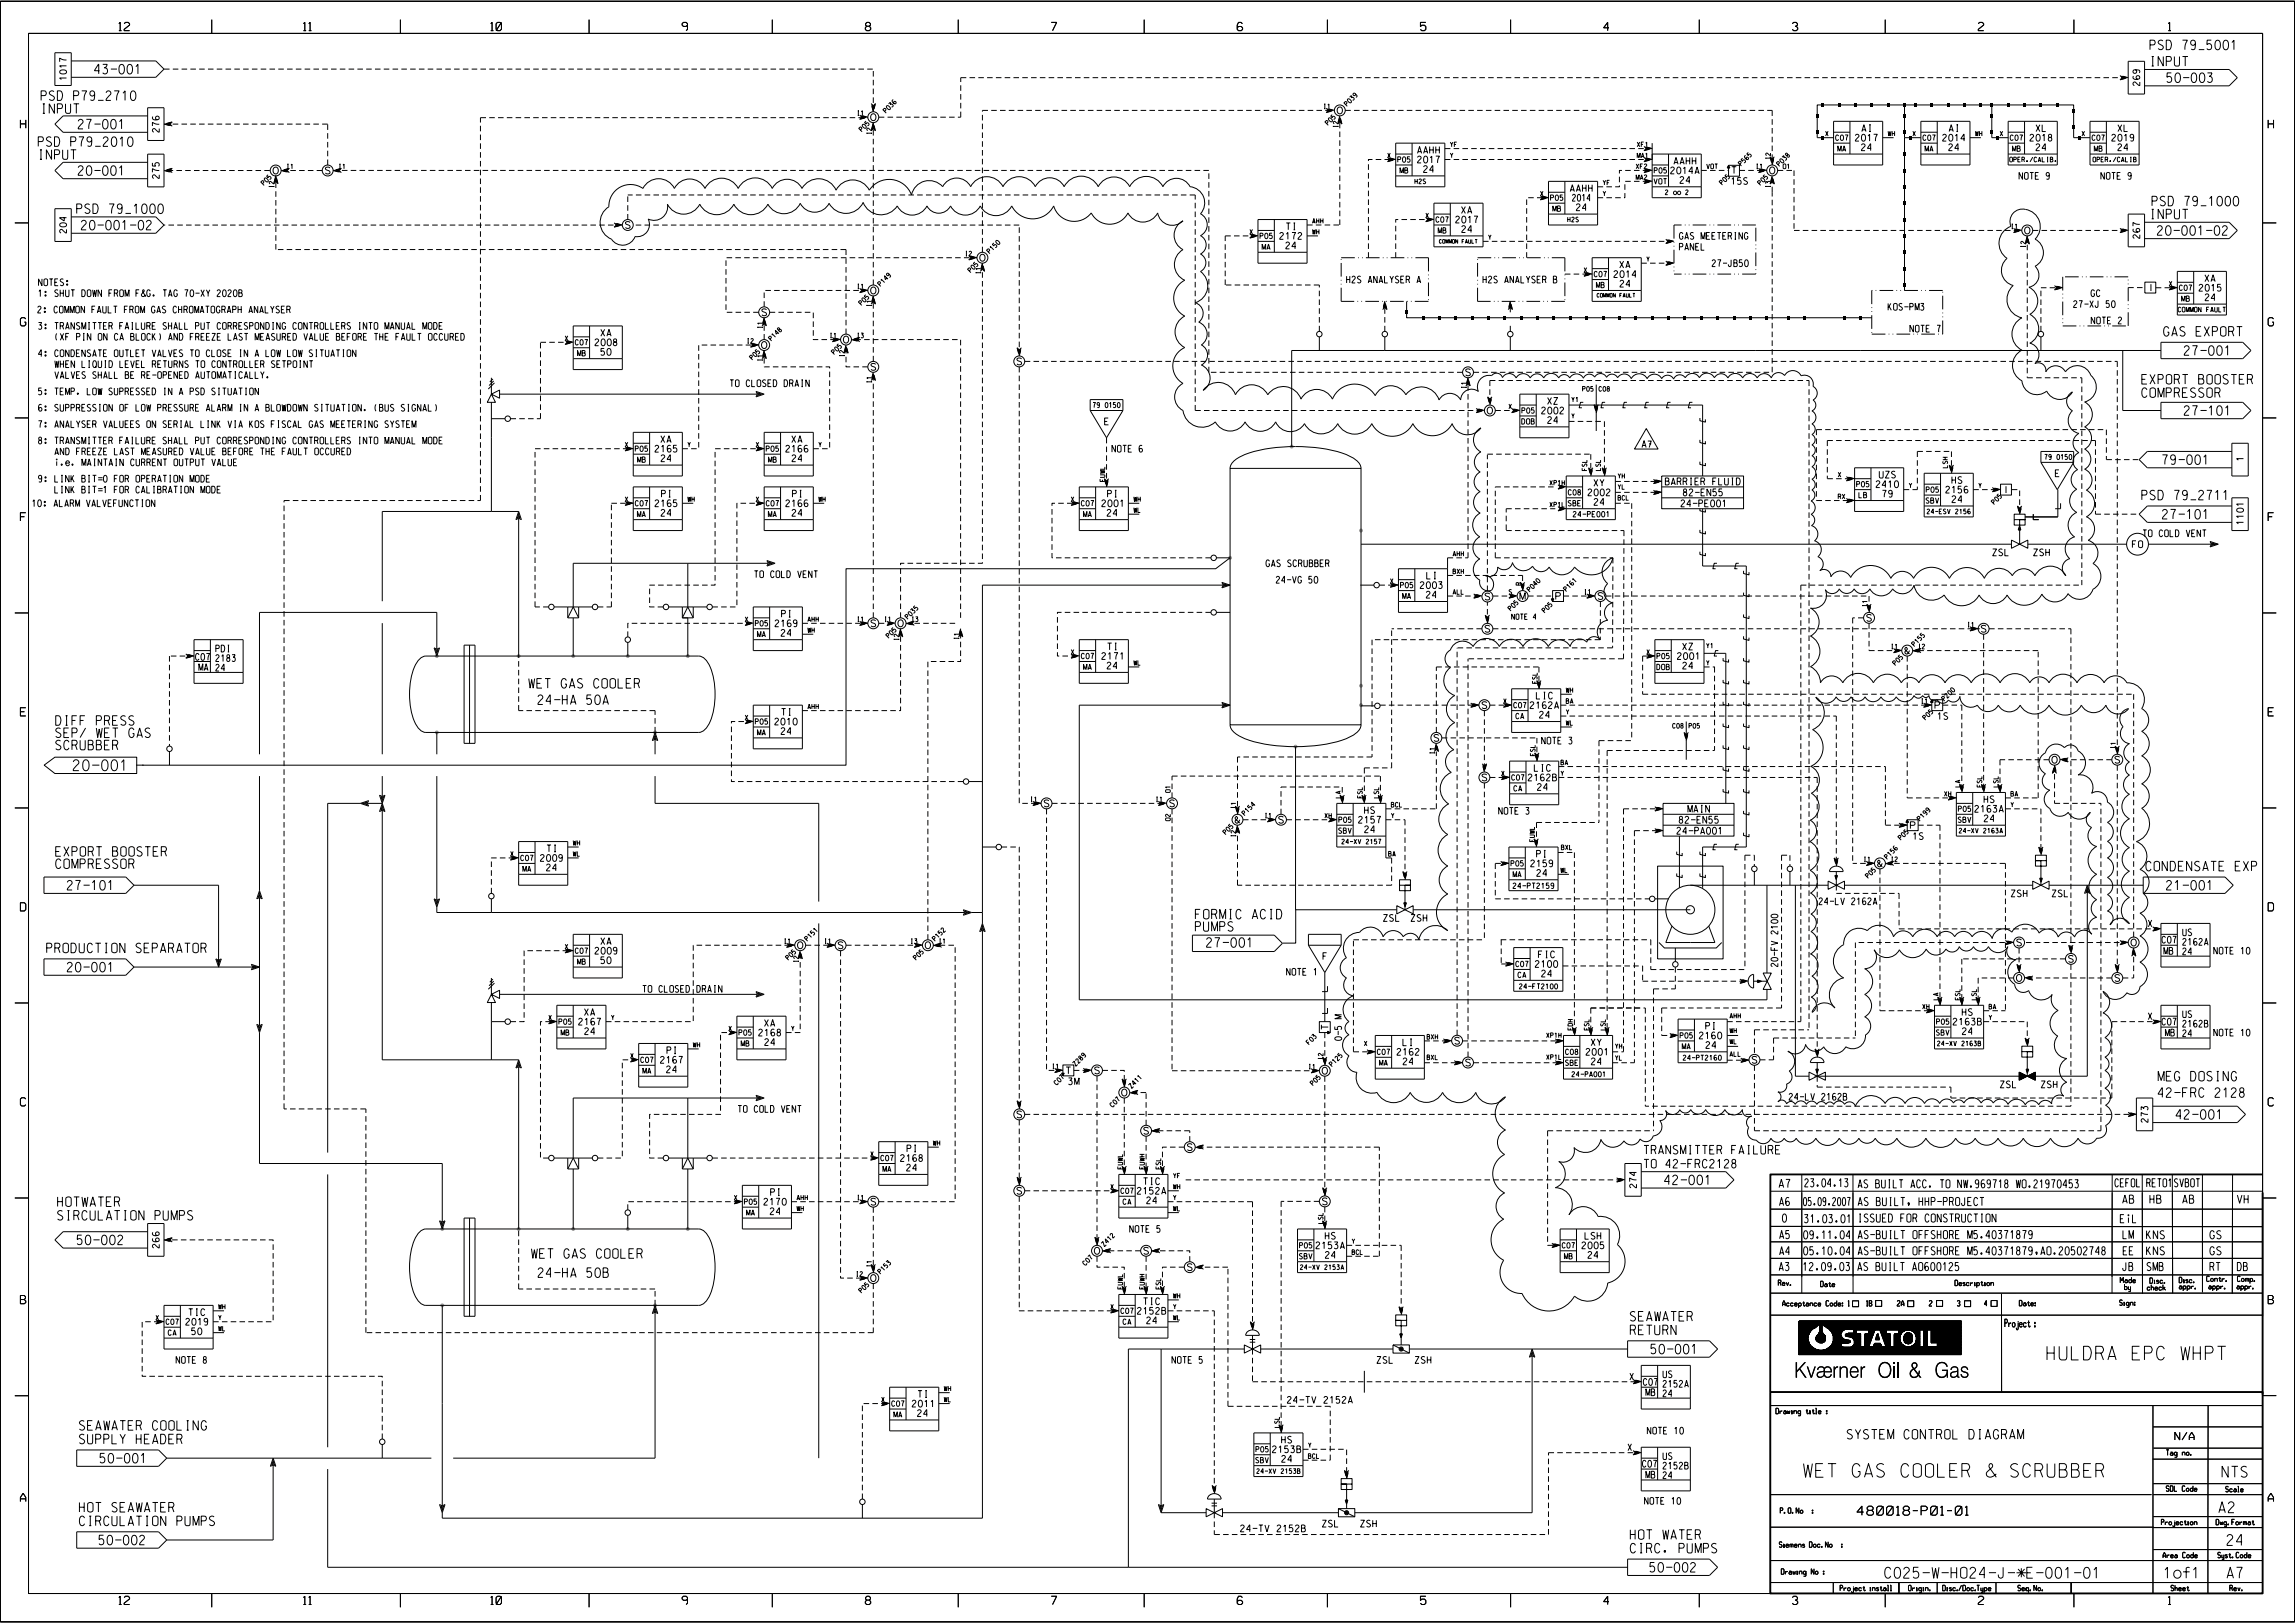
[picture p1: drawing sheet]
<svg xmlns="http://www.w3.org/2000/svg" width="420mm" height="297mm" viewBox="0 0 420 297" stroke-linecap="round" stroke-linejoin="round" font-family="sans-serif">
<defs><g id="words">
<text font-size="3" x="328.3" y="252.1">Kværner Oil &amp; Gas</text>
<g font-size="2.5">
<text x="374.6" y="248.9">HULDRA EPC WHPT</text>
<text x="330.1" y="270.3">WET GAS COOLER &amp; SCRUBBER</text>
</g>
<g font-size="2">
<text x="13.4" y="141">20-001</text>
<text x="406.7" y="270.3">NTS</text>
<text x="406.1" y="276.8">A2</text>
<text x="407.6" y="282.8">24</text>
<text x="344.9" y="288.8">C025-W-HO24-J-*E-001-01</text>
<text x="396.1" y="288.8">1of1</text>
<text x="407.6" y="288.8">A7</text>
</g>
<g font-size="1.7">
<text x="393.5" y="9.1">PSD 79_5001</text>
<text x="17.3" y="13.5">43-001</text>
<text x="393.5" y="12.1">INPUT</text>
<text x="396.6" y="15.1">50-003</text>
<text x="7.5" y="20.7">INPUT</text>
<text x="7.5" y="18.4">PSD P79_2710</text>
<text x="14.3" y="23.6">27-001</text>
<text x="7" y="29.2">INPUT</text>
<text x="7" y="26.8">PSD P79_2010</text>
<text x="14.3" y="32.1">20-001</text>
<text x="14" y="39.1">PSD 79_1000</text>
<text x="393.5" y="40">INPUT</text>
<text x="393.8" y="37.7">PSD 79_1000</text>
<text x="14.9" y="42.1">20-001-02</text>
<text x="394.8" y="43">20-001-02</text>
<text x="396" y="61.5">GAS EXPORT</text>
<text x="399.7" y="65">27-001</text>
<text x="392" y="70.3">EXPORT BOOSTER</text>
<text x="392" y="72.7">COMPRESSOR</text>
<text x="399.7" y="76">27-101</text>
<text x="395.7" y="85">79-001</text>
<text x="392" y="91.5">PSD 79_2711</text>
<text x="395.7" y="95">27-101</text>
<text x="96.8" y="125.9">WET GAS COOLER</text>
<text x="98.5" y="128.9">24-HA 50A</text>
<text x="10.2" y="137.2">SCRUBBER</text>
<text x="10.2" y="135">SEP/ WET GAS</text>
<text x="10.2" y="132.7">DIFF PRESS</text>
<text x="10.2" y="158.9">COMPRESSOR</text>
<text x="10.2" y="156.7">EXPORT BOOSTER</text>
<text x="392.7" y="159.4">CONDENSATE EXP</text>
<text x="12.3" y="162.9">27-101</text>
<text x="396.5" y="162.9">21-001</text>
<text x="218.8" y="170.4">PUMPS</text>
<text x="218.8" y="168.2">FORMIC ACID</text>
<text x="220.8" y="173.3">27-001</text>
<text x="8.5" y="174.3">PRODUCTION SEPARATOR</text>
<text x="12.3" y="177.8">20-001</text>
<text x="395" y="197.8">MEG DOSING</text>
<text x="395" y="200.8">42-FRC 2128</text>
<text x="398.2" y="204.8">42-001</text>
<text x="10.5" y="220.8">HOTWATER</text>
<text x="304.6" y="216.8">42-001</text>
<text x="10.5" y="223.3">SIRCULATION PUMPS</text>
<text x="14.1" y="227.8">50-002</text>
<text x="97.3" y="230.3">WET GAS COOLER</text>
<text x="98.5" y="233.8">24-HA 50B</text>
<text x="298.4" y="241.7">SEAWATER</text>
<text x="298.4" y="244.2">RETURN</text>
<text x="302.1" y="247.7">50-001</text>
<text x="14.5" y="261.7">SEAWATER COOLING</text>
<text x="338.1" y="263.3">SYSTEM CONTROL DIAGRAM</text>
<text x="14.5" y="264.2">SUPPLY HEADER</text>
<text x="18.3" y="267.7">50-001</text>
<text x="14.5" y="276.7">HOT SEAWATER</text>
<text x="14.5" y="279.2">CIRCULATION PUMPS</text>
<text x="298.4" y="281.7">HOT WATER</text>
<text x="339.8" y="277.3">480018-P01-01</text>
<text x="18.1" y="282.7">50-002</text>
<text x="298.4" y="284.2">CIRC. PUMPS</text>
<text x="301.9" y="287.7">50-002</text>
</g>
<g font-size="1.6">
<text x="300.9" y="213.7">TO 42-FRC2128</text>
<text x="300.9" y="211.2">TRANSMITTER FAILURE</text>
</g>
<g font-size="1.5">
<text x="21.8" y="5.6">12</text>
<text x="55.5" y="5.6">11</text>
<text x="89.8" y="5.6">10</text>
<text x="124.8" y="5.6">9</text>
<text x="158.4" y="5.6">8</text>
<text x="192.4" y="5.6">7</text>
<text x="226.4" y="5.6">6</text>
<text x="259.9" y="5.6">5</text>
<text x="293.5" y="5.6">4</text>
<text x="328" y="5.6">3</text>
<text x="362" y="5.6">2</text>
<text x="396.8" y="5.6">1</text>
<text x="3.7" y="23.5">H</text>
<text x="415.1" y="23.5">H</text>
<text x="3.7" y="59.6">G</text>
<text x="415.1" y="59.6">G</text>
<text x="3.7" y="95.3">F</text>
<text x="415.1" y="95.3">F</text>
<text x="3.7" y="131">E</text>
<text x="415.1" y="131">E</text>
<text x="3.7" y="166.7">D</text>
<text x="415.1" y="166.7">D</text>
<text x="3.7" y="202.4">C</text>
<text x="415.1" y="202.4">C</text>
<text x="325.6" y="217.3">A7</text>
<text x="325.7" y="220.6">A6</text>
<text x="330" y="220.6">05.09.2007</text>
<text x="330.3" y="217.2">23.04.13</text>
<text x="340" y="220.6">AS BUILT, HHP-PROJECT</text>
<text x="340" y="217.4">AS BUILT ACC. TO NW.969718 WO.21970453</text>
<text x="387" y="217.2">CEFOL</text>
<text x="388.5" y="220.2">AB</text>
<text x="392.9" y="217.2">RETO1SVBOT</text>
<text x="393.5" y="220.2">HB</text>
<text x="399.4" y="220.2">AB</text>
<text x="409.5" y="220.2">VH</text>
<text x="325.7" y="226.7">A5</text>
<text x="326.2" y="223.6">0</text>
<text x="330.1" y="226.7">09.11.04</text>
<text x="330.2" y="223.8">31.03.01</text>
<text x="340" y="223.6">ISSUED FOR CONSTRUCTION</text>
<text x="340" y="226.7">AS-BUILT OFFSHORE M5.40371879</text>
<text x="388" y="223.8">EiL</text>
<text x="388.5" y="226.7">LM</text>
<text x="392.8" y="226.7">KNS</text>
<text x="404.4" y="226.7">GS</text>
<text x="325.6" y="232.5">A3</text>
<text x="325.7" y="229.6">A4</text>
<text x="330" y="232.5">12.09.03</text>
<text x="330.1" y="229.6">05.10.04</text>
<text x="340" y="232.5">AS BUILT AO600125</text>
<text x="340" y="229.6">AS-BUILT OFFSHORE M5.40371879,AO.20502748</text>
<text x="388.5" y="232.5">JB</text>
<text x="388.6" y="229.6">EE</text>
<text x="392.8" y="229.6">KNS</text>
<text x="392.9" y="232.5">SMB</text>
<text x="404.4" y="229.6">GS</text>
<text x="404.4" y="232.5">RT</text>
<text x="409.5" y="232.5">DB</text>
<text x="3.7" y="238.6">B</text>
<text x="415.1" y="238.6">B</text>
<text x="3.7" y="274.8">A</text>
<text x="415.1" y="274.8">A</text>
<text x="21.8" y="293.6">12</text>
<text x="55.5" y="293.6">11</text>
<text x="89.8" y="293.6">10</text>
<text x="124.8" y="293.6">9</text>
<text x="158.4" y="293.6">8</text>
<text x="192.4" y="293.6">7</text>
<text x="226.4" y="293.6">6</text>
<text x="259.9" y="293.6">5</text>
<text x="293.5" y="293.6">4</text>
<text x="328" y="293.6">3</text>
<text x="362" y="293.6">2</text>
<text x="396.8" y="293.6">1</text>
</g>
<g font-size="1.4">
<text x="366.9" y="242.8">Project :</text>
<text x="398" y="263.5">N/A</text>
</g>
<g font-size="1.3">
<text x="304.8" y="88.7">BARRIER FLUID</text>
<text x="307.6" y="92.7">24-PE001</text>
<text x="308.1" y="90.7">82-EN55</text>
<text x="308.9" y="148.6">MAIN</text>
<text x="306.9" y="152.7">24-PA001</text>
<text x="307.3" y="150.7">82-EN55</text>
</g>
<g font-size="1.2">
<text x="159.3" y="22.1">O</text>
<text x="244.7" y="20.8">O</text>
<text x="259.4" y="28.1">AAHH</text>
<text x="259.4" y="29.8">2017</text>
<text x="339.5" y="25.8">2017</text>
<text x="340.7" y="27.6">24</text>
<text x="340.7" y="24.1">AI</text>
<text x="355.5" y="25.8">2014</text>
<text x="356.6" y="27.6">24</text>
<text x="356.7" y="24.1">AI</text>
<text x="371.5" y="25.8">2018</text>
<text x="372.6" y="24.1">XL</text>
<text x="372.6" y="27.6">24</text>
<text x="386.5" y="25.8">2019</text>
<text x="387.6" y="24.1">XL</text>
<text x="387.6" y="27.6">24</text>
<text x="50" y="31.8">O</text>
<text x="59.6" y="31.8">S</text>
<text x="260.5" y="31.6">24</text>
<text x="287.4" y="35.1">AAHH</text>
<text x="305.7" y="31.8">2014A</text>
<text x="306.3" y="30.1">AAHH</text>
<text x="307.5" y="33.6">24</text>
<text x="316.9" y="33.7">15S</text>
<text x="316.9" y="31.8">T</text>
<text x="323.8" y="31.8">O</text>
<text x="369.5" y="32.8">NOTE 9</text>
<text x="384.5" y="32.8">NOTE 9</text>
<text x="114.5" y="41.8">S</text>
<text x="266.4" y="40.8">2017</text>
<text x="267.5" y="39.1">XA</text>
<text x="287.8" y="36.8">2014</text>
<text x="288.5" y="38.6">24</text>
<text x="179.3" y="47.8">O</text>
<text x="234.2" y="43.8">2172</text>
<text x="235.3" y="45.5">24</text>
<text x="235.4" y="42">TI</text>
<text x="267.5" y="42.5">24</text>
<text x="307.3" y="43.8">GAS MEETERING</text>
<text x="307.3" y="45.8">PANEL</text>
<text x="370.5" y="42.8">O</text>
<text x="7" y="52.3">NOTES:</text>
<text x="159.3" y="53.8">O</text>
<text x="246.4" y="51.8">H2S ANALYSER A</text>
<text x="271.4" y="51.8">H2S ANALYSER B</text>
<text x="295.4" y="50.8">2014</text>
<text x="296.4" y="49">XA</text>
<text x="296.5" y="52.5">24</text>
<text x="313.3" y="48.8">27-JB50</text>
<text x="393.6" y="53.3">I</text>
<text x="402.5" y="53.3">2015</text>
<text x="403.5" y="51.5">XA</text>
<text x="6.9" y="57.3">2: COMMON FAULT FROM GAS CHROMATOGRAPH ANALYSER</text>
<text x="7" y="54.3">1: SHUT DOWN FROM F&amp;G. TAG 70-XY 2020B</text>
<text x="139.4" y="57.8">S</text>
<text x="345.5" y="56.8">KOS-PM3</text>
<text x="379.5" y="56.3">27-XJ 50</text>
<text x="382.7" y="54.3">GC</text>
<text x="382.7" y="59.3">NOTE 2</text>
<text x="403.6" y="55">24</text>
<text x="7" y="60.3">3: TRANSMITTER FAILURE SHALL PUT CORRESPONDING CONTROLLERS INTO MANUAL MODE</text>
<text x="7" y="65.3">4: CONDENSATE OUTLET VALVES TO CLOSE IN A LOW LOW SITUATION</text>
<text x="10" y="62.3">(XF PIN ON CA BLOCK) AND FREEZE LAST MEASURED VALUE BEFORE THE FAULT OCCURED</text>
<text x="108.9" y="63.3">2008</text>
<text x="110" y="61.5">XA</text>
<text x="110" y="65">50</text>
<text x="139.4" y="63.8">O</text>
<text x="154.4" y="62.8">O</text>
<text x="349.5" y="60.8">NOTE 7</text>
<text x="10" y="67.3">WHEN LIQUID LEVEL RETURNS TO CONTROLLER SETPOINT</text>
<text x="10" y="69.3">VALVES SHALL BE RE-OPENED AUTOMATICALLY.</text>
<text x="133.6" y="70.8">TO CLOSED DRAIN</text>
<text x="159.4" y="67.8">S</text>
<text x="186.1" y="66.8">S</text>
<text x="268.2" y="68.8">S</text>
<text x="7" y="72.3">5: TEMP. LOW SUPRESSED IN A PSD SITUATION</text>
<text x="7" y="75.2">6: SUPPRESSION OF LOW PRESSURE ALARM IN A BLOWDOWN SITUATION. (BUS SIGNAL)</text>
<text x="202.2" y="77.7">E</text>
<text x="272.2" y="75.7">O</text>
<text x="282.1" y="75.7">2002</text>
<text x="283.2" y="74">XZ</text>
<text x="283.2" y="77.5">24</text>
<text x="7" y="78.2">7: ANALYSER VALUEES ON SERIAL LINK VIA KOS FISCAL GAS MEETERING SYSTEM</text>
<text x="7" y="81.2">8: TRANSMITTER FAILURE SHALL PUT CORRESPONDING CONTROLLERS INTO MANUAL MODE</text>
<text x="10" y="83.2">AND FREEZE LAST MEASURED VALUE BEFORE THE FAULT OCCURED</text>
<text x="119.9" y="82.7">2165</text>
<text x="120.9" y="81">XA</text>
<text x="143.8" y="82.7">2166</text>
<text x="144.9" y="81">XA</text>
<text x="203.5" y="82.7">NOTE 6</text>
<text x="300.4" y="81.9">A7</text>
<text x="7" y="88.2">9: LINK BIT=0 FOR OPERATION MODE</text>
<text x="10" y="85.2">i.e. MAINTAIN CURRENT OUTPUT VALUE</text>
<text x="121" y="84.5">24</text>
<text x="145" y="84.5">24</text>
<text x="291.7" y="89">XY</text>
<text x="343.4" y="89.2">2410</text>
<text x="343.9" y="87.5">UZS</text>
<text x="357.2" y="88.5">HS</text>
<text x="376.1" y="87.2">E</text>
<text x="5.9" y="92.7">10: ALARM VALVEFUNCTION</text>
<text x="8.4" y="90.2">LINK BIT=1 FOR CALIBRATION MODE</text>
<text x="119.9" y="92.7">2165</text>
<text x="121" y="94.5">24</text>
<text x="121.1" y="91">PI</text>
<text x="143.8" y="92.7">2166</text>
<text x="145" y="94.5">24</text>
<text x="145" y="91">PI</text>
<text x="201.6" y="92.7">2001</text>
<text x="202.6" y="94.5">24</text>
<text x="202.7" y="91">PI</text>
<text x="290.6" y="90.7">2002</text>
<text x="291.7" y="92.5">24</text>
<text x="344.5" y="91">79</text>
<text x="356.1" y="90.2">2156</text>
<text x="357.2" y="92">24</text>
<text x="367.1" y="90.2">I</text>
<text x="364.7" y="101.7">ZSL</text>
<text x="372.2" y="101.7">ZSH</text>
<text x="390.2" y="100.2">FO</text>
<text x="392.2" y="98.2">TO COLD VENT</text>
<text x="138.1" y="105.7">TO COLD VENT</text>
<text x="231.7" y="103.7">GAS SCRUBBER</text>
<text x="233.6" y="106.7">24-VG 50</text>
<text x="259.9" y="107.7">2003</text>
<text x="261.1" y="106">LI</text>
<text x="143" y="112.9">PI</text>
<text x="261" y="109.4">24</text>
<text x="271.8" y="109.8">S</text>
<text x="278.2" y="109.7">M</text>
<text x="284.7" y="109.7">P</text>
<text x="292.5" y="109.7">S</text>
<text x="341.6" y="113.7">S</text>
<text x="39.5" y="119.3">PDI</text>
<text x="141.8" y="114.7">2169</text>
<text x="143" y="116.4">24</text>
<text x="159.4" y="114.7">S</text>
<text x="164.3" y="114.7">O</text>
<text x="202.7" y="118.9">TI</text>
<text x="271.8" y="115.7">S</text>
<text x="307.9" y="118.9">XZ</text>
<text x="348.6" y="119.7">&amp;</text>
<text x="362.6" y="115.7">S</text>
<text x="35.8" y="120.8">C07</text>
<text x="36.4" y="122.7">MA</text>
<text x="39.5" y="121.1">2183</text>
<text x="39.5" y="122.8">24</text>
<text x="201.6" y="120.7">2171</text>
<text x="202.6" y="122.4">24</text>
<text x="307" y="120.7">2001</text>
<text x="308" y="122.4">24</text>
<text x="143" y="130.9">TI</text>
<text x="271.2" y="129.7">S</text>
<text x="280" y="129.7">2162A</text>
<text x="281.2" y="127.9">LIC</text>
<text x="281.8" y="131.4">24</text>
<text x="354.1" y="129.7">P</text>
<text x="354.6" y="131.7">1S</text>
<text x="141.8" y="132.7">2010</text>
<text x="143" y="134.4">24</text>
<text x="262.4" y="135.7">S</text>
<text x="282.1" y="136.2">NOTE 3</text>
<text x="271.2" y="142.9">S</text>
<text x="279.7" y="142.9">2162B</text>
<text x="280.8" y="141.1">LIC</text>
<text x="375.5" y="139.6">O</text>
<text x="387.1" y="139.6">S</text>
<text x="191.1" y="147.6">S</text>
<text x="214.1" y="147.6">S</text>
<text x="249.7" y="148.9">HS</text>
<text x="274.3" y="149">NOTE 3</text>
<text x="281.4" y="144.6">24</text>
<text x="361.4" y="148.6">2163A</text>
<text x="363.1" y="146.9">HS</text>
<text x="100.1" y="155.9">TI</text>
<text x="226" y="150.6">&amp;</text>
<text x="234" y="150.6">S</text>
<text x="248.6" y="150.6">2157</text>
<text x="249.7" y="152.4">24</text>
<text x="349.6" y="151.6">P</text>
<text x="350.1" y="153.6">1S</text>
<text x="363.1" y="150.4">24</text>
<text x="98.9" y="157.6">2009</text>
<text x="100" y="159.4">24</text>
<text x="280.1" y="158.6">2159</text>
<text x="281.2" y="156.9">PI</text>
<text x="281.3" y="160.4">24</text>
<text x="343.6" y="158.6">&amp;</text>
<text x="332.9" y="165.6">24-LV 2162A</text>
<text x="368.1" y="164.1">ZSH</text>
<text x="375.6" y="164.1">ZSL</text>
<text x="110" y="172.8">XA</text>
<text x="146" y="173.6">O</text>
<text x="153.4" y="173.6">S</text>
<text x="169.3" y="173.6">O</text>
<text x="253.2" y="168.6">ZSL</text>
<text x="258.2" y="168.6">ZSH</text>
<text x="369.1" y="173.1">S</text>
<text x="390" y="173.1">O</text>
<text x="393.2" y="169.6">X</text>
<text x="395.7" y="172.6">C07</text>
<text x="399.5" y="171.2">US</text>
<text x="399.5" y="173">2162A</text>
<text x="108.9" y="174.6">2009</text>
<text x="110" y="176.3">50</text>
<text x="235.5" y="178.5">NOTE 1</text>
<text x="242.1" y="175.6">F</text>
<text x="281" y="177">2100</text>
<text x="281.5" y="175.3">FIC</text>
<text x="282.1" y="178.8">24</text>
<text x="369" y="179.6">O</text>
<text x="378.6" y="176.1">S</text>
<text x="387.1" y="179.6">S</text>
<text x="396" y="174.6">MB</text>
<text x="399.5" y="174.7">24</text>
<text x="405.1" y="174.6">NOTE 10</text>
<text x="107" y="185.8">XA</text>
<text x="117.6" y="181.6">TO CLOSED DRAIN</text>
<text x="359.1" y="185.8">HS</text>
<text x="105.9" y="187.6">2167</text>
<text x="107" y="189.3">24</text>
<text x="138.8" y="189.6">2168</text>
<text x="139.9" y="187.8">XA</text>
<text x="140" y="191.3">24</text>
<text x="243.1" y="188.4" transform="rotate(-90 243.1 188.4)">T</text>
<text x="256.7" y="191.4">LI</text>
<text x="266.2" y="191.1">S</text>
<text x="291.2" y="191.4">XY</text>
<text x="311" y="190.1">2160</text>
<text x="312.2" y="188.4">PI</text>
<text x="312.2" y="191.9">24</text>
<text x="357.4" y="187.6">2163B</text>
<text x="359.1" y="189.3">24</text>
<text x="393.2" y="186.6">X</text>
<text x="395.7" y="187.6">C07</text>
<text x="396.3" y="189.6">MB</text>
<text x="399.5" y="186.2">US</text>
<text x="399.5" y="188">2162B</text>
<text x="399.5" y="189.7">24</text>
<text x="405.1" y="189.6">NOTE 10</text>
<text x="120.9" y="194.6">2167</text>
<text x="122" y="196.3">24</text>
<text x="122.1" y="192.8">PI</text>
<text x="195.1" y="196.5">T</text>
<text x="200.3" y="196.5">S</text>
<text x="242" y="196.6">O</text>
<text x="255.7" y="193.1">2162</text>
<text x="256.8" y="194.9">24</text>
<text x="268.2" y="195.1">S</text>
<text x="290.3" y="193.1">2001</text>
<text x="291.2" y="194.9">24</text>
<text x="320.7" y="194.6">S</text>
<text x="135.1" y="203.6">TO COLD VENT</text>
<text x="195.6" y="198.5">3M</text>
<text x="205.3" y="200.6">O</text>
<text x="327.4" y="201.3">24-LV 2162B</text>
<text x="366.1" y="199.1">ZSL</text>
<text x="373.6" y="199.1">ZSH</text>
<text x="186.1" y="204.6">S</text>
<text x="209.3" y="207.5">S</text>
<text x="164.8" y="212.5">2168</text>
<text x="165.9" y="214.3">24</text>
<text x="166" y="210.8">PI</text>
<text x="217.3" y="210.5">S</text>
<text x="139.8" y="220.5">2170</text>
<text x="141" y="218.8">PI</text>
<text x="159.4" y="220.5">S</text>
<text x="186.1" y="218.5">S</text>
<text x="208.1" y="218.5">2152A</text>
<text x="209.3" y="216.8">TIC</text>
<text x="209.9" y="220.3">24</text>
<text x="242" y="220.5">S</text>
<text x="141" y="222.3">24</text>
<text x="206.7" y="225.5">NOTE 5</text>
<text x="242.5" y="226.8">HS</text>
<text x="290.1" y="226.8">LSH</text>
<text x="200.3" y="229.5">O</text>
<text x="209.3" y="229.5">S</text>
<text x="217.3" y="232.5">S</text>
<text x="240.8" y="228.5">2153A</text>
<text x="242.6" y="230.3">24</text>
<text x="289.5" y="228.5">2005</text>
<text x="290.6" y="230.3">24</text>
<text x="159.3" y="234.5">O</text>
<text x="209.3" y="238.8">TIC</text>
<text x="34" y="242.5">2019</text>
<text x="34.5" y="240.7">TIC</text>
<text x="35.1" y="244.2">50</text>
<text x="208.2" y="240.5">2152B</text>
<text x="209.9" y="242.2">24</text>
<text x="32.2" y="249.5">NOTE 8</text>
<text x="214.5" y="249.5">NOTE 5</text>
<text x="252" y="249.5">ZSL</text>
<text x="259" y="249.5">ZSH</text>
<text x="166.9" y="257.5">2011</text>
<text x="168" y="255.7">TI</text>
<text x="235.6" y="256.8">24-TV 2152A</text>
<text x="298.3" y="252.5">X</text>
<text x="300.7" y="253.5">C07</text>
<text x="301.2" y="255.4">MB</text>
<text x="304.4" y="252.1">US</text>
<text x="304.4" y="253.9">2152A</text>
<text x="304.4" y="255.6">24</text>
<text x="167.9" y="259.2">24</text>
<text x="301.5" y="262.4">NOTE 10</text>
<text x="232.9" y="265.8">2153B</text>
<text x="234.5" y="264.1">HS</text>
<text x="234.6" y="267.6">24</text>
<text x="297.9" y="265.5">X</text>
<text x="300.6" y="268.5">C07</text>
<text x="304.4" y="267.1">US</text>
<text x="304.4" y="268.8">2152B</text>
<text x="301" y="275.3">NOTE 10</text>
<text x="301.2" y="270.5">MB</text>
<text x="304.4" y="270.6">24</text>
<text x="227" y="280.3">24-TV 2152B</text>
<text x="242" y="279.4">ZSL</text>
<text x="249" y="279.4">ZSH</text>
</g>
<g font-size="1">
<text x="255.8" y="29.7">P05</text>
<text x="335.9" y="25.7">C07</text>
<text x="336.3" y="27.7">MA</text>
<text x="351.9" y="25.7">C07</text>
<text x="352.3" y="27.7">MA</text>
<text x="367.9" y="25.7">C07</text>
<text x="368.3" y="27.7">MB</text>
<text x="382.9" y="25.7">C07</text>
<text x="383.3" y="27.7">MB</text>
<text x="256.2" y="31.7">MB</text>
<text x="302.7" y="33.7">VOT</text>
<text x="302.7" y="31.7">P05</text>
<text x="262.8" y="40.7">C07</text>
<text x="283.8" y="36.7">P05</text>
<text x="284.2" y="38.7">MB</text>
<text x="230.6" y="43.7">P05</text>
<text x="231" y="45.7">MA</text>
<text x="263.2" y="42.7">MB</text>
<text x="291.7" y="50.7">C07</text>
<text x="292.2" y="52.7">MB</text>
<text x="398.8" y="53.2">C07</text>
<text x="399.3" y="55.2">MB</text>
<text x="105.3" y="63.1">C07</text>
<text x="105.7" y="65.1">MB</text>
<text x="278.5" y="77.6">DOB</text>
<text x="278.5" y="75.6">P05</text>
<text x="116.3" y="82.6">P05</text>
<text x="140.2" y="82.6">P05</text>
<text x="116.7" y="84.6">MB</text>
<text x="140.6" y="84.6">MB</text>
<text x="339.8" y="89.1">P05</text>
<text x="116.3" y="92.6">C07</text>
<text x="116.7" y="94.6">MA</text>
<text x="140.2" y="92.6">C07</text>
<text x="140.6" y="94.6">MA</text>
<text x="197.9" y="92.6">C07</text>
<text x="198.3" y="94.6">MA</text>
<text x="287" y="92.6">SBE</text>
<text x="287" y="90.6">C08</text>
<text x="287.9" y="94.6">24-PE001</text>
<text x="340.2" y="91.1">LB</text>
<text x="352.5" y="92.1">SBV</text>
<text x="352.5" y="90.1">P05</text>
<text x="256.3" y="107.6">P05</text>
<text x="256.7" y="109.6">MA</text>
<text x="276.6" y="113.4">NOTE 4</text>
<text x="138.2" y="114.6">P05</text>
<text x="138.6" y="116.6">MA</text>
<text x="197.9" y="120.5">C07</text>
<text x="198.3" y="122.5">MA</text>
<text x="303.2" y="122.6">DOB</text>
<text x="303.2" y="120.6">P05</text>
<text x="277" y="129.5">C07</text>
<text x="277.4" y="131.5">CA</text>
<text x="138.2" y="132.5">P05</text>
<text x="138.6" y="134.5">MA</text>
<text x="276.6" y="142.8">C07</text>
<text x="277" y="144.8">CA</text>
<text x="358.4" y="148.5">P05</text>
<text x="245" y="152.5">SBV</text>
<text x="245" y="150.5">P05</text>
<text x="358.4" y="150.5">SBV</text>
<text x="95.3" y="157.5">C07</text>
<text x="95.7" y="159.5">MA</text>
<text x="276.5" y="158.5">P05</text>
<text x="276.9" y="160.5">MA</text>
<text x="276.9" y="162.6">24-PT2159</text>
<text x="105.3" y="174.5">C07</text>
<text x="105.7" y="176.5">MB</text>
<text x="277.4" y="176.9">C07</text>
<text x="277.8" y="178.9">CA</text>
<text x="102.3" y="187.5">P05</text>
<text x="102.7" y="189.4">MB</text>
<text x="135.2" y="189.4">P05</text>
<text x="135.6" y="191.4">MB</text>
<text x="307.5" y="190">P05</text>
<text x="307.9" y="192">MA</text>
<text x="354.4" y="189.4">SBV</text>
<text x="354.4" y="187.5">P05</text>
<text x="117.3" y="194.4">C07</text>
<text x="117.7" y="196.4">MA</text>
<text x="252.1" y="193">C07</text>
<text x="252.5" y="195">MA</text>
<text x="286.5" y="195">SBE</text>
<text x="286.5" y="193">C08</text>
<text x="161.2" y="212.4">C07</text>
<text x="161.6" y="214.4">MA</text>
<text x="136.2" y="220.4">P05</text>
<text x="205.1" y="218.4">C07</text>
<text x="205.5" y="220.4">CA</text>
<text x="136.6" y="222.4">MA</text>
<text x="237.8" y="230.4">SBV</text>
<text x="237.8" y="228.4">P05</text>
<text x="285.9" y="228.4">C07</text>
<text x="286.3" y="230.4">MB</text>
<text x="325.4" y="235.2">Rev.</text>
<text x="326.2" y="239">Acceptance Code:</text>
<text x="333.2" y="235.5">Date</text>
<text x="341.3" y="239">1</text>
<text x="357.8" y="235.3">Description</text>
<text x="359.6" y="239">3</text>
<text x="363.4" y="239">4</text>
<text x="369.6" y="239">Date:</text>
<text x="387.9" y="238.9">Sign:</text>
<text x="388" y="234.7">Made</text>
<text x="388.8" y="236">by</text>
<text x="393" y="236.1">check</text>
<text x="393.4" y="234.8">Disc.</text>
<text x="398.8" y="234.7">Disc.</text>
<text x="398.8" y="235.9">appr.</text>
<text x="403.8" y="234.5">Contr.</text>
<text x="404.2" y="235.9">appr.</text>
<text x="409.4" y="235.9">appr.</text>
<text x="409.5" y="234.5">Comp.</text>
<text x="30.4" y="242.4">C07</text>
<text x="30.8" y="244.4">CA</text>
<text x="205.1" y="240.4">C07</text>
<text x="205.5" y="242.4">CA</text>
<text x="163.2" y="257.3">C07</text>
<text x="163.6" y="259.3">MA</text>
<text x="325" y="258.7">Drawing title :</text>
<text x="229.8" y="267.7">SBV</text>
<text x="229.8" y="265.7">P05</text>
<text x="396.4" y="266.3">Tag no.</text>
<text x="396.4" y="272.9">SDL Code</text>
<text x="407.3" y="273">Scale</text>
<text x="325.8" y="276.9">P. O. No</text>
<text x="395.6" y="279">Projection</text>
<text x="405.6" y="279">Dwg. Format</text>
<text x="325.6" y="283.2">Siemens Doc. No</text>
<text x="395.8" y="285.1">Area Code</text>
<text x="405.9" y="285.1">Syst. Code</text>
<text x="326" y="288.1">Drawing No :</text>
<text x="336.8" y="291.1">Project install</text>
<text x="349.3" y="291.1">Origin.</text>
<text x="355.5" y="291.1">Disc./Doc.Type</text>
<text x="369.3" y="291.1">Seq. No.</text>
<text x="397.3" y="291.1">Sheet</text>
<text x="408.1" y="291.1">Rev.</text>
</g>
<g font-size=".9">
<text x="248.1" y="17.9" transform="rotate(-45 248.1 17.9)">9</text>
<text x="156.8" y="21.1">I1</text>
<text x="158.8" y="23.1" transform="rotate(-45 158.8 23.1)">5</text>
<text x="162.2" y="20.7" transform="rotate(-45 162.2 20.7)">P 0</text>
<text x="163.2" y="19.6" transform="rotate(-45 163.2 19.6)">3</text>
<text x="163.8" y="19.1" transform="rotate(-45 163.8 19.1)">6</text>
<text x="242.2" y="19.9">I1</text>
<text x="243.1" y="22.9" transform="rotate(-45 243.1 22.9)">P 0</text>
<text x="244.1" y="21.9" transform="rotate(-45 244.1 21.9)">5</text>
<text x="246.6" y="19.5" transform="rotate(-45 246.6 19.5)">P 0</text>
<text x="247.6" y="18.4" transform="rotate(-45 247.6 18.4)">3</text>
<text x="157.8" y="24.1" transform="rotate(-45 157.8 24.1)">P 0</text>
<text x="254" y="28.9">X</text>
<text x="265.4" y="28.9">Y</text>
<text x="265.4" y="26.9">YF</text>
<text x="299.6" y="26.9">XF1</text>
<text x="299.6" y="28.9">MA1</text>
<text x="319.8" y="29.3" transform="rotate(-45 319.8 29.3)">6</text>
<text x="320.3" y="28.8" transform="rotate(-45 320.3 28.8)">5</text>
<text x="326.7" y="29.4" transform="rotate(-45 326.7 29.4)">3</text>
<text x="327.3" y="28.9" transform="rotate(-45 327.3 28.9)">8</text>
<text x="334.1" y="24.9">X</text>
<text x="345.5" y="24.9">WH</text>
<text x="350.1" y="24.9">X</text>
<text x="361.5" y="24.9">WH</text>
<text x="366" y="24.9">X</text>
<text x="367.8" y="29.6">OPER./CALIB.</text>
<text x="381" y="24.9">X</text>
<text x="383" y="29.6">OPER./CALIB</text>
<text x="48.3" y="33.9" transform="rotate(-45 48.3 33.9)">P 0</text>
<text x="49.4" y="32.9" transform="rotate(-45 49.4 32.9)">5</text>
<text x="52.4" y="30.9">I1</text>
<text x="62" y="30.9">I1</text>
<text x="258.9" y="33.6">H2S</text>
<text x="281.9" y="35.9">X</text>
<text x="293.4" y="35.9">Y</text>
<text x="293.4" y="33.9">YF</text>
<text x="299.4" y="30.9">XF2</text>
<text x="299.4" y="32.9">MA2</text>
<text x="304.8" y="35.6">2 oo 2</text>
<text x="312.3" y="30.9">VOT</text>
<text x="315.2" y="33.9" transform="rotate(-45 315.2 33.9)">P 0</text>
<text x="316.3" y="32.8" transform="rotate(-45 316.3 32.8)">5</text>
<text x="318.7" y="30.4" transform="rotate(-45 318.7 30.4)">P 5</text>
<text x="321.3" y="30.9">I1</text>
<text x="322.2" y="33.9" transform="rotate(-45 322.2 33.9)">P 0</text>
<text x="323.3" y="32.9" transform="rotate(-45 323.3 32.9)">5</text>
<text x="325.7" y="30.4" transform="rotate(-45 325.7 30.4)">P 0</text>
<text x="326.3" y="30.9">O1</text>
<text x="240.2" y="40.9">AHH</text>
<text x="261" y="39.9">X</text>
<text x="286.9" y="40.6">H2S</text>
<text x="368" y="41.9">I1</text>
<text x="176.6" y="46.9">I2</text>
<text x="181.2" y="46.4" transform="rotate(-45 181.2 46.4)">P 1</text>
<text x="182.2" y="45.4" transform="rotate(-45 182.2 45.4)">5</text>
<text x="182.7" y="44.8" transform="rotate(-45 182.7 44.8)">0</text>
<text x="228.7" y="42.9">X</text>
<text x="240.2" y="42.9">WH</text>
<text x="272.4" y="43.9">Y</text>
<text x="301.4" y="47.8">Y</text>
<text x="156.8" y="52.8">I1</text>
<text x="161.2" y="52.4" transform="rotate(-45 161.2 52.4)">P 1</text>
<text x="162.2" y="51.4" transform="rotate(-45 162.2 51.4)">4</text>
<text x="162.8" y="50.8" transform="rotate(-45 162.8 50.8)">9</text>
<text x="177.7" y="49.9" transform="rotate(-45 177.7 49.9)">P 0</text>
<text x="178.7" y="48.8" transform="rotate(-45 178.7 48.8)">5</text>
<text x="289.9" y="49.8">X</text>
<text x="397" y="52.3">X</text>
<text x="157.7" y="55.9" transform="rotate(-45 157.7 55.9)">P 0</text>
<text x="158.8" y="54.8" transform="rotate(-45 158.8 54.8)">5</text>
<text x="398.6" y="57.1">COMMON FAULT</text>
<text x="103.4" y="62.3">X</text>
<text x="136.7" y="62.8">I2</text>
<text x="137.7" y="65.9" transform="rotate(-45 137.7 65.9)">P 0</text>
<text x="138.8" y="64.8" transform="rotate(-45 138.8 64.8)">5</text>
<text x="141.2" y="62.4" transform="rotate(-45 141.2 62.4)">P 1</text>
<text x="142.3" y="61.3" transform="rotate(-45 142.3 61.3)">4</text>
<text x="142.8" y="60.8" transform="rotate(-45 142.8 60.8)">8</text>
<text x="151.8" y="61.8">I1</text>
<text x="152.7" y="64.9" transform="rotate(-45 152.7 64.9)">P 0</text>
<text x="153.8" y="63.8" transform="rotate(-45 153.8 63.8)">5</text>
<text x="156.8" y="61.8">I3</text>
<text x="289.6" y="71.6">P05</text>
<text x="292.6" y="71.6">C08</text>
<text x="200" y="74.6">79 0150</text>
<text x="276.1" y="74.8">X</text>
<text x="287.6" y="76.6">Y</text>
<text x="287.6" y="73.6">Y1</text>
<text x="114.4" y="81.8">X</text>
<text x="125.9" y="81.8">Y</text>
<text x="138.4" y="81.8">X</text>
<text x="149.8" y="81.8">Y</text>
<text x="283.6" y="88.8">XP1H</text>
<text x="296.1" y="87.5">YH</text>
<text x="296.1" y="89.5">YL</text>
<text x="336.4" y="87.3">X</text>
<text x="349.4" y="89.3">Y</text>
<text x="362.1" y="89.3">Y</text>
<text x="374.2" y="84.1">79 0150</text>
<text x="114.4" y="91.8">X</text>
<text x="125.9" y="91.8">WH</text>
<text x="138.4" y="91.8">X</text>
<text x="149.8" y="91.8">WH</text>
<text x="196" y="91.8">X</text>
<text x="207.5" y="91.8">WH</text>
<text x="207.5" y="93.8">WL</text>
<text x="283.6" y="92.8">XP1L</text>
<text x="296.1" y="91.5">BCL</text>
<text x="336.4" y="91.3">RX</text>
<text x="352.7" y="94">24-ESV 2156</text>
<text x="365" y="92.3" transform="rotate(-45 365 92.3)">P 0</text>
<text x="366.1" y="91.3" transform="rotate(-45 366.1 91.3)">5</text>
<text x="265.9" y="101.8">AHH</text>
<text x="254.5" y="106.8">X</text>
<text x="265.9" y="105">BXH</text>
<text x="281.1" y="107.3" transform="rotate(-45 281.1 107.3)">4</text>
<text x="281.6" y="106.7" transform="rotate(-45 281.6 106.7)">0</text>
<text x="287.7" y="107.2" transform="rotate(-45 287.7 107.2)">6</text>
<text x="288.3" y="106.7" transform="rotate(-45 288.3 106.7)">1</text>
<text x="136.4" y="113.8">X</text>
<text x="147.8" y="113.8">AHH</text>
<text x="156.8" y="113.8">I1</text>
<text x="161.8" y="113.8">I1</text>
<text x="166.2" y="113.3" transform="rotate(-45 166.2 113.3)">P 0</text>
<text x="166.8" y="113.8">I3</text>
<text x="167.2" y="112.3" transform="rotate(-45 167.2 112.3)">3</text>
<text x="167.8" y="111.7" transform="rotate(-45 167.8 111.7)">5</text>
<text x="265.9" y="108.8">ALL</text>
<text x="276.2" y="108.8">S</text>
<text x="276.5" y="111.8" transform="rotate(-45 276.5 111.8)">P 0</text>
<text x="277.6" y="110.7" transform="rotate(-45 277.6 110.7)">5</text>
<text x="280" y="108.3" transform="rotate(-45 280 108.3)">P 0</text>
<text x="282.7" y="112.2" transform="rotate(-45 282.7 112.2)">P 0</text>
<text x="283.8" y="111.1" transform="rotate(-45 283.8 111.1)">5</text>
<text x="286.7" y="108.2" transform="rotate(-45 286.7 108.2)">P 1</text>
<text x="289.9" y="108.8">I1</text>
<text x="147.8" y="115.7">WH</text>
<text x="162.7" y="116.8" transform="rotate(-45 162.7 116.8)">P 0</text>
<text x="163.8" y="115.7" transform="rotate(-45 163.8 115.7)">5</text>
<text x="196" y="119.7">X</text>
<text x="301.4" y="119.7">X</text>
<text x="312.3" y="118.6">Y1</text>
<text x="346" y="118.7">I1</text>
<text x="350.4" y="118.3" transform="rotate(-45 350.4 118.3)">P 1</text>
<text x="351" y="118.7">I2</text>
<text x="351.5" y="117.3" transform="rotate(-45 351.5 117.3)">5</text>
<text x="352" y="116.7" transform="rotate(-45 352 116.7)">5</text>
<text x="360" y="114.7">I1</text>
<text x="207.5" y="121.7">WL</text>
<text x="312.3" y="121.7">Y</text>
<text x="346.9" y="121.8" transform="rotate(-45 346.9 121.8)">P 0</text>
<text x="348" y="120.7" transform="rotate(-45 348 120.7)">5</text>
<text x="136.4" y="131.7">X</text>
<text x="147.8" y="129.7">AHH</text>
<text x="275.2" y="128.7">X</text>
<text x="286.6" y="130.7">Y</text>
<text x="286.6" y="128.7">BA</text>
<text x="286.6" y="126.7">WH</text>
<text x="351.5" y="128.7">I1</text>
<text x="352.4" y="131.8" transform="rotate(-45 352.4 131.8)">P 0</text>
<text x="353.5" y="130.7" transform="rotate(-45 353.5 130.7)">5</text>
<text x="355.9" y="128.3" transform="rotate(-45 355.9 128.3)">P 2</text>
<text x="356.9" y="127.2" transform="rotate(-45 356.9 127.2)">0</text>
<text x="357.5" y="126.7" transform="rotate(-45 357.5 126.7)">0</text>
<text x="286.6" y="132.7">WL</text>
<text x="306.1" y="133.3">C08</text>
<text x="309.1" y="133.3">P05</text>
<text x="274.8" y="142">X</text>
<text x="285.7" y="142">Y</text>
<text x="285.7" y="140">BA</text>
<text x="188.5" y="146.7">I1</text>
<text x="211.5" y="146.7">I1</text>
<text x="227.8" y="149.3" transform="rotate(-45 227.8 149.3)">P 1</text>
<text x="228.9" y="148.2" transform="rotate(-45 228.9 148.2)">5</text>
<text x="229.4" y="147.7" transform="rotate(-45 229.4 147.7)">4</text>
<text x="231.4" y="149.7">I1</text>
<text x="242.5" y="149.7">XH</text>
<text x="254.6" y="149.7">Y</text>
<text x="254.6" y="147.7">BCL</text>
<text x="352.5" y="149.2" transform="rotate(-45 352.5 149.2)">9</text>
<text x="353" y="148.7" transform="rotate(-45 353 148.7)">9</text>
<text x="355.8" y="145.7">XH</text>
<text x="368" y="147.7">Y</text>
<text x="368" y="145.7">BA</text>
<text x="104.9" y="154.7">WH</text>
<text x="224.4" y="152.7" transform="rotate(-45 224.4 152.7)">P 0</text>
<text x="225.4" y="151.7" transform="rotate(-45 225.4 151.7)">5</text>
<text x="245.6" y="154.4">24-XV 2157</text>
<text x="285.7" y="155.5">BXL</text>
<text x="347" y="155.7" transform="rotate(-45 347 155.7)">6</text>
<text x="347.9" y="153.7" transform="rotate(-45 347.9 153.7)">P 0</text>
<text x="349" y="152.7" transform="rotate(-45 349 152.7)">5</text>
<text x="351.4" y="150.3" transform="rotate(-45 351.4 150.3)">P 1</text>
<text x="358.5" y="152.4">24-XV 2163A</text>
<text x="93.5" y="156.7">X</text>
<text x="104.9" y="156.7">WL</text>
<text x="254.1" y="156.7">BA</text>
<text x="285.6" y="159.7">WL</text>
<text x="341.1" y="157.7">I1</text>
<text x="341.9" y="160.7" transform="rotate(-45 341.9 160.7)">P 0</text>
<text x="343" y="159.7" transform="rotate(-45 343 159.7)">5</text>
<text x="345.4" y="157.2" transform="rotate(-45 345.4 157.2)">P 1</text>
<text x="346" y="157.7">I2</text>
<text x="346.5" y="156.2" transform="rotate(-45 346.5 156.2)">5</text>
<text x="103.4" y="173.7">X</text>
<text x="143.5" y="172.7">I1</text>
<text x="147.8" y="172.2" transform="rotate(-45 147.8 172.2)">P 1</text>
<text x="148.9" y="171.2" transform="rotate(-45 148.9 171.2)">5</text>
<text x="149.4" y="170.6" transform="rotate(-45 149.4 170.6)">1</text>
<text x="150.8" y="172.7">I1</text>
<text x="166.6" y="172.7">I3</text>
<text x="171.2" y="172.2" transform="rotate(-45 171.2 172.2)">P 1</text>
<text x="171.8" y="172.7">I1</text>
<text x="172.2" y="171.2" transform="rotate(-45 172.2 171.2)">5</text>
<text x="172.7" y="170.6" transform="rotate(-45 172.7 170.6)">2</text>
<text x="144.3" y="175.7" transform="rotate(-45 144.3 175.7)">P 0</text>
<text x="145.4" y="174.7" transform="rotate(-45 145.4 174.7)">5</text>
<text x="167.7" y="175.7" transform="rotate(-45 167.7 175.7)">P 0</text>
<text x="168.7" y="174.7" transform="rotate(-45 168.7 174.7)">5</text>
<text x="278.1" y="181">24-FT2100</text>
<text x="351.9" y="184.6">XH</text>
<text x="364" y="184.6">BA</text>
<text x="100.4" y="186.6">X</text>
<text x="111.9" y="186.6">Y</text>
<text x="126.9" y="191.6">WH</text>
<text x="133.4" y="188.6">X</text>
<text x="144.8" y="188.6">Y</text>
<text x="239.6" y="191.2" transform="rotate(-45 239.6 191.2)">F 0</text>
<text x="240.7" y="190.1" transform="rotate(-45 240.7 190.1)">3</text>
<text x="249.7" y="191.4">X</text>
<text x="261.2" y="190.2">BXH</text>
<text x="283" y="189.9">XP1H</text>
<text x="295.6" y="191.9">YH</text>
<text x="316.6" y="186.3">AHH</text>
<text x="316.6" y="189">WH</text>
<text x="316.6" y="191">WL</text>
<text x="354.6" y="191.4">24-XV 2163B</text>
<text x="364" y="186.6">Y</text>
<text x="115.4" y="193.6">X</text>
<text x="192.5" y="195.6">I1</text>
<text x="194.5" y="197.6" transform="rotate(-45 194.5 197.6)">7</text>
<text x="196.9" y="195.1" transform="rotate(-45 196.9 195.1)">Z 2</text>
<text x="197.9" y="194.1" transform="rotate(-45 197.9 194.1)">8</text>
<text x="198.5" y="193.6" transform="rotate(-45 198.5 193.6)">9</text>
<text x="208.7" y="197.6" transform="rotate(-45 208.7 197.6)">1</text>
<text x="239.5" y="195.6">I1</text>
<text x="241.4" y="197.6" transform="rotate(-45 241.4 197.6)">5</text>
<text x="243.8" y="195.2" transform="rotate(-45 243.8 195.2)">P 1</text>
<text x="244.9" y="194.1" transform="rotate(-45 244.9 194.1)">2</text>
<text x="245.4" y="193.6" transform="rotate(-45 245.4 193.6)">5</text>
<text x="261.2" y="193.9">BXL</text>
<text x="283" y="193.9">XP1L</text>
<text x="287.7" y="197">24-PA001</text>
<text x="295.6" y="194">YL</text>
<text x="308" y="194">24-PT2160</text>
<text x="316.6" y="193.3">ALL</text>
<text x="193.4" y="198.6" transform="rotate(-45 193.4 198.6)">C 0</text>
<text x="203.6" y="202.7" transform="rotate(-45 203.6 202.7)">C 0</text>
<text x="204.7" y="201.6" transform="rotate(-45 204.7 201.6)">7</text>
<text x="207.1" y="199.2" transform="rotate(-45 207.1 199.2)">Z 4</text>
<text x="208.2" y="198.1" transform="rotate(-45 208.2 198.1)">1</text>
<text x="240.3" y="198.7" transform="rotate(-45 240.3 198.7)">P 0</text>
<text x="170.8" y="209.6">WH</text>
<text x="159.4" y="211.6">X</text>
<text x="214.7" y="215.6">YF</text>
<text x="134.4" y="219.6">X</text>
<text x="145.8" y="219.6">AHH</text>
<text x="145.8" y="221.6">WH</text>
<text x="156.8" y="219.6">I1</text>
<text x="203.3" y="217.6">X</text>
<text x="214.7" y="219.6">Y</text>
<text x="214.7" y="217.6">WH</text>
<text x="214.7" y="221.6">WL</text>
<text x="203.2" y="227.1" transform="rotate(-45 203.2 227.1)">1</text>
<text x="203.7" y="226.6" transform="rotate(-45 203.7 226.6)">2</text>
<text x="247.4" y="227.6">Y</text>
<text x="156.6" y="233.6">I2</text>
<text x="161.2" y="233.1" transform="rotate(-45 161.2 233.1)">P 1</text>
<text x="162.2" y="232.1" transform="rotate(-45 162.2 232.1)">5</text>
<text x="162.8" y="231.6" transform="rotate(-45 162.8 231.6)">3</text>
<text x="198.6" y="231.6" transform="rotate(-45 198.6 231.6)">C 0</text>
<text x="199.7" y="230.6" transform="rotate(-45 199.7 230.6)">7</text>
<text x="202.1" y="228.1" transform="rotate(-45 202.1 228.1)">Z 4</text>
<text x="238" y="232.3">24-XV 2153A</text>
<text x="247.4" y="229.6">BCL</text>
<text x="40" y="239.6">WH</text>
<text x="157.7" y="236.6" transform="rotate(-45 157.7 236.6)">P 0</text>
<text x="158.8" y="235.6" transform="rotate(-45 158.8 235.6)">5</text>
<text x="203.3" y="239.6">X</text>
<text x="214.7" y="239.6">Y</text>
<text x="214.7" y="237.6">WH</text>
<text x="28.6" y="241.6">X</text>
<text x="40" y="241.6">Y</text>
<text x="40" y="243.6">WL</text>
<text x="214.7" y="241.6">WL</text>
<text x="161.4" y="256.5">X</text>
<text x="172.8" y="254.5">WH</text>
<text x="172.8" y="256.5">WL</text>
<text x="230" y="269.6">24-XV 2153B</text>
<text x="239.5" y="264.9">Y</text>
<text x="239.5" y="266.9">BCL</text>
</g>
<g font-size=".7">
<text x="263.4" y="44.5">COMMON FAULT</text>
<text x="292.3" y="54.4">COMMON FAULT</text>
</g>
</g></defs>
<g fill="#ff7f50">
<circle cx="79.9" cy="120.1" r=".36"/>
<circle cx="79.9" cy="134" r=".36"/>
<circle cx="94.9" cy="120.1" r=".36"/>
<circle cx="104.9" cy="120.1" r=".36"/>
<circle cx="119.9" cy="134" r=".36"/>
<circle cx="80.9" cy="224.9" r=".36"/>
<circle cx="80.9" cy="238.9" r=".36"/>
<circle cx="94.9" cy="224.9" r=".36"/>
<circle cx="104.9" cy="224.9" r=".36"/>
<circle cx="119.9" cy="238.9" r=".36"/>
<circle cx="125.9" cy="224.9" r=".36"/>
<circle cx="114.9" cy="224.9" r=".36"/>
<circle cx="125.9" cy="120.1" r=".36"/>
<circle cx="114.9" cy="120.1" r=".36"/>
<circle cx="225.1" cy="102.1" r=".36"/>
<circle cx="249.1" cy="97.1" r=".36"/>
<circle cx="236.4" cy="81.7" r=".36"/>
<circle cx="237.1" cy="136.6" r=".36"/>
<circle cx="249.1" cy="125.5" r=".36"/>
<circle cx="249.1" cy="129" r=".36"/>
</g>
<g fill="#000">
<path d="M333.3 18.9h.5v.6h-.5zM336.3 18.9h.5v.6h-.5zM339.3 18.9h.5v.6h-.5zM342.3 18.9h.5v.6h-.5zM345.3 18.9h.5v.6h-.5zM348.3 18.9h.5v.6h-.5zM350.3 18.9h.5v.6h-.5zM353.3 18.9h.5v.6h-.5zM356.3 18.9h.5v.6h-.5zM359.3 18.9h.5v.6h-.5zM362.3 18.9h.5v.6h-.5zM364.3 18.9h.5v.6h-.5z"/>
<path d="M367.3 18.9h.5v.6h-.5zM370.3 18.9h.4v.6h-.4zM373.3 18.9h.4v.6h-.4zM376.3 18.9h.4v.6h-.4zM379.3 19.9h.4v.6h-.4zM332.3 20.9h.5v.6h-.5zM332.3 23.9h.5v.6h-.5zM333.3 24.9h.5v.6h-.5zM348.3 30.9h.5v.6h-.5zM348.3 27.9h.5v.6h-.5zM348.3 23.9h.5v.6h-.5zM348.3 20.9h.5v.6h-.5z"/>
<path d="M348.3 33.9h.5v.6h-.5zM348.3 36.9h.5v.6h-.5zM348.3 39.9h.5v.6h-.5zM349.3 24.9h.5v.6h-.5zM364.3 20.9h.5v.6h-.5zM364.3 23.9h.5v.6h-.5zM365.3 24.9h.5v.6h-.5zM379.3 22.9h.4v.6h-.4zM380.3 24.9h.4v.6h-.4zM257.2 56.9h.5v.6h-.5zM260.2 57.9h.5v.6h-.5zM263.2 57.9h.5v.6h-.5z"/>
<path d="M266.2 57.9h.5v.6h-.5zM269.2 57.9h.4v.6h-.4zM272.2 57.9h.4v.6h-.4zM275.2 57.9h.4v.6h-.4zM278.2 57.9h.4v.6h-.4zM281.2 57.9h.4v.6h-.4zM284.2 57.9h.4v.6h-.4zM287.2 57.9h.4v.6h-.4zM290.1 57.9h.5v.6h-.5zM293.1 57.9h.5v.6h-.5zM296.1 57.9h.5v.6h-.5zM299.1 57.9h.5v.6h-.5z"/>
<path d="M302.1 57.9h.5v.6h-.5zM305.1 57.9h.5v.6h-.5zM308.1 57.9h.5v.6h-.5zM311.1 57.9h.5v.6h-.5zM314.1 57.9h.5v.6h-.5zM317.1 57.9h.5v.6h-.5zM320.1 57.9h.5v.6h-.5zM323.1 57.9h.5v.6h-.5zM327.1 57.9h.5v.6h-.5zM330.1 57.9h.5v.6h-.5zM337.3 57.9h.5v.6h-.5zM340.3 57.9h.5v.6h-.5z"/>
<path d="M348.3 42.9h.5v.6h-.5zM348.3 45.9h.5v.6h-.5zM348.3 48.9h.5v.6h-.5zM348.3 51.9h.5v.6h-.5z"/>
</g>
<g fill="none" stroke="#000" stroke-width=".18">
<path d="M.1 .2h419.8v296.6h-419.8zM10 9.7h3v5.9h-3zM11 13l.5-.2a.54 .54 0 0 1 .7 .4 .71 .71 0 0 1-1.3-.1zM12.2 11l-.7-.1-.6-.2v.6M12.2 14.3h-1.3l.3 .2M12.2 12h-1.3l.3 .3M13 11.2h15.5l1.5 1.4-1.5 1.5h-15.5M27 19.7h3v6h-3zM38.7 3.6v2.5M73.3 3.6v2.5M107.8 3.6v2.5M141.3 3.6v2.5"/>
<path d="M175.4 3.6v2.5M209.4 3.6v2.5M242.9 3.6v2.5M276.5 3.6v2.5M311 3.6v2.5M345 3.6v2.5M348.5 19.2v34M364.5 19.2v6h3M379.5 3.6v2.5M389.5 11.2h3v6h-3zM390.4 13.9v.1a.6 .6 0 0 0 .3 .6 .6 .6 0 0 0 .7-.1l.2-.3-.1-.2a.34 .34 0 0 0-.5 0 .34 .34 0 0 0 .3 .5M390.8 12.8l.2 .1a.33 .33 0 0 1-.2 .5 .33 .33 0 0 1-.4-.2 .33 .33 0 0 1 .3-.4l.8 .1 .1 .2-.1 .2"/>
<path d="M391.6 15v.7a.94 .94 0 0 1-.8-.7 .33 .33 0 0 0-.4 .2 .33 .33 0 0 0 .2 .5M392.5 12.7h15.4l1.5 1.5-1.5 1.5h-15.4M10 38.2h3v6h-3zM11.8 39.7v.7l-.9-.5 1.3-.1M13 39.7h15.5l1.5 1.5-1.5 1.5h-15.5M27 28.2h3v6h-3zM27 29.7h-15.5l-1.5 1.5 1.5 1.5h15.5M27 21.2h-15.5l-1.5 1.5 1.5 1.5h15.5M27.9 29.8v.6h.6l-.1-.2a.38 .38 0 0 1 .5-.4 .38 .38 0 0 1 .1 .6M28 21.3l-.1 .2a.71 .71 0 0 0 1.2 .1v-.2a.34 .34 0 0 0-.5-.1 .34 .34 0 0 0 0 .6h.2M29.1 31.2h-.6l-.6-.3v.6M29.1 22.7h-.6l-.6-.3v.7"/>
<path d="M29.1 32v.6a.94 .94 0 0 1-.7-.6 .33 .33 0 0 0-.5 .2 .33 .33 0 0 0 .2 .4M29.1 23.5v.7a.91 .91 0 0 1-.7-.6 .33 .33 0 0 0-.5 .2 .33 .33 0 0 0 .2 .4M49.3 34v.2M49.3 34.1h.8M50.1 34v.2M50.1 33.2v.4l-.5-.4a.22 .22 0 0 0-.3 .1 .22 .22 0 0 0 .1 .3M112.5 35a4 4 0 0 1 5.2-.5 3.2 3.2 0 0 1 2.8-1.8 3.2 3.2 0 0 1 2.9 1.8 3.1 3.1 0 0 1 2.8-1.7 3.1 3.1 0 0 1 2.8 1.7 3.4 3.4 0 0 1 3.1-1.9 3.4 3.4 0 0 1 3 1.9 3.5 3.5 0 0 1 3.1-1.9 3.5 3.5 0 0 1 3.1 1.9 3 3 0 0 1 2.8-1.7 3 3 0 0 1 2.7 1.7 3.5 3.5 0 0 1 3.2-1.8 3.5 3.5 0 0 1 3 2.1 3.4 3.4 0 0 1 3-1.9 3.4 3.4 0 0 1 3.1 1.9 4.3 4.3 0 0 1 4.1-1.9 4.3 4.3 0 0 1 3.6 2.8 3.3 3.3 0 0 1 2.4-2.5 3.3 3.3 0 0 1 3.3 1 2.86 2.86 0 0 1 2.6-1.6 2.86 2.86 0 0 1 2.5 1.6 3.3 3.3 0 0 1 3-1.9 3.3 3.3 0 0 1 3 1.9 3.3 3.3 0 0 1 2.9-1.9 3.3 3.3 0 0 1 3 1.9 2.95 2.95 0 0 1 2.6-1.7 2.95 2.95 0 0 1 2.6 1.7 3.5 3.5 0 0 1 3.2-2 3.5 3.5 0 0 1 3.1 2 3.2 3.2 0 0 1 2.9-1.8 3.2 3.2 0 0 1 2.8 1.8 3.4 3.4 0 0 1 3.1-1.9 3.4 3.4 0 0 1 3 1.9 2.77 2.77 0 0 1 2.5-1.6 2.77 2.77 0 0 1 2.5 1.6 2.98 2.98 0 0 1 2.5 1.9 2.98 2.98 0 0 1-.6 3 2.24 2.24 0 0 1 1.2 2 2.24 2.24 0 0 1-1.2 2 1.88 1.88 0 0 1 1 1.7 1.88 1.88 0 0 1-1 1.7 1.79 1.79 0 0 1 1 1.6 1.79 1.79 0 0 1-1 1.6 3.2 3.2 0 0 1 1.3 3.1 3.2 3.2 0 0 1-2.3 2.6 2.02 2.02 0 0 1 1.5 1.6 2.02 2.02 0 0 1-.8 2 2.34 2.34 0 0 1 1.5 1.9 2.34 2.34 0 0 1-1 2.2 2.06 2.06 0 0 1 1.1 1.9 2.06 2.06 0 0 1-1.1 1.8 2.6 2.6 0 0 1 1.5 2.2 2.6 2.6 0 0 1-1.2 2.4 3.3 3.3 0 0 1 3.2-1.4 3.3 3.3 0 0 1 2.7 2.2 3.3 3.3 0 0 1 3-1.8 3.3 3.3 0 0 1 2.9 1.8 3.4 3.4 0 0 1 3.3-1.4 3.4 3.4 0 0 1 2.8 2.2 3.2 3.2 0 0 1 2.9-1.7 3.2 3.2 0 0 1 2.8 1.7 4.4 4.4 0 0 1 3.8-2.7 4.4 4.4 0 0 1 4.1 2.1 3.1 3.1 0 0 1 2.7-1.8 3.1 3.1 0 0 1 2.9 1.6 3.4 3.4 0 0 1 3.3-1.4 3.4 3.4 0 0 1 2.8 2.4 2.21 2.21 0 0 1 1.9-1.2 2.21 2.21 0 0 1 2 1.2 2.01 2.01 0 0 1 1.1-1.8 2.01 2.01 0 0 1 2.1 .2 2.11 2.11 0 0 1 .4-2.2 2.11 2.11 0 0 1 2.1-.7 1.13 1.13 0 0 1 1.1-.4 1.13 1.13 0 0 1 .9 .8 1.4 1.4 0 0 1 1.2-.7 1.4 1.4 0 0 1 1.3 .8 1.44 1.44 0 0 1 1.3-.8 1.44 1.44 0 0 1 1.2 .8 1.38 1.38 0 0 1 1.3-.8 1.38 1.38 0 0 1 1.2 .8 1.54 1.54 0 0 1 1.4-.9 1.54 1.54 0 0 1 1.4 .9 1.13 1.13 0 0 1 1-.7 1.13 1.13 0 0 1 1 .7 1.4 1.4 0 0 1 1.2-.8 1.4 1.4 0 0 1 1.3 .8 1.15 1.15 0 0 1 .9-.7 1.15 1.15 0 0 1 1.1 .5 1.22 1.22 0 0 1 1.1-.6 1.22 1.22 0 0 1 1.1 .6 1.13 1.13 0 0 1 1-.5 1.13 1.13 0 0 1 1 .6 1.4 1.4 0 0 1 1.3-.7 1.4 1.4 0 0 1 1.2 .9 1.63 1.63 0 0 1 1.5-.9 1.63 1.63 0 0 1 1.4 .9 1.49 1.49 0 0 1 1.4-.8 1.49 1.49 0 0 1 1.3 .8 1.22 1.22 0 0 1 1.1-.6 1.22 1.22 0 0 1 1.1 .7 1.2 1.2 0 0 1 1-.8 1.2 1.2 0 0 1 1.1 .5 1.44 1.44 0 0 1 1.3-.8 1.44 1.44 0 0 1 1.3 .8 1.54 1.54 0 0 1 1.4-.8 1.54 1.54 0 0 1 1.3 .8 1.38 1.38 0 0 1 1.3-.7 1.38 1.38 0 0 1 1.2 .8 1.51 1.51 0 0 1 1.4-.9 1.51 1.51 0 0 1 1.3 .9 1.49 1.49 0 0 1 1.3-.8 1.49 1.49 0 0 1 1.4 .8 1.44 1.44 0 0 1 1.3-.8 1.44 1.44 0 0 1 1.3 .8 1.38 1.38 0 0 1 1-1 1.38 1.38 0 0 1 1.4 .5 1.69 1.69 0 0 1 1.5-.9 1.69 1.69 0 0 1 1.5 1 1.63 1.63 0 0 1 1.7 .3 1.63 1.63 0 0 1 .5 1.6 1.39 1.39 0 0 1 .8 1.3 1.39 1.39 0 0 1-.8 1.2 1.12 1.12 0 0 1 .5 1.1 1.12 1.12 0 0 1-.7 .9 1.33 1.33 0 0 1 .7 1.2 1.33 1.33 0 0 1-.7 1.2 1.08 1.08 0 0 1 .6 .9 1.08 1.08 0 0 1-.6 1 1.06 1.06 0 0 1 .6 1 1.06 1.06 0 0 1-.6 .9 1.1 1.1 0 0 1 .6 1 1.1 1.1 0 0 1-.6 1 1.13 1.13 0 0 1 .6 1 1.13 1.13 0 0 1-.6 1 1.28 1.28 0 0 1 .7 1.2 1.28 1.28 0 0 1-.7 1.1 1.08 1.08 0 0 1 .6 1 1.08 1.08 0 0 1-.6 .9 1.13 1.13 0 0 1 .5 1.1 1.13 1.13 0 0 1-.7 1 1.38 1.38 0 0 1 .8 1.2 1.38 1.38 0 0 1-.8 1.2 1.16 1.16 0 0 1 .7 1 1.16 1.16 0 0 1-.6 1.1 1.59 1.59 0 0 1 1.2 1.2 1.59 1.59 0 0 1-.6 1.6 1.66 1.66 0 0 1 1.2 1.2 1.66 1.66 0 0 1-.6 1.7 1.44 1.44 0 0 1 .9 1.1 1.44 1.44 0 0 1-.6 1.4 1.29 1.29 0 0 1 1.4 0 1.29 1.29 0 0 1 .7 1.2 2.03 2.03 0 0 1 1.8-1.1 2.03 2.03 0 0 1 1.8 1.2 4.1 4.1 0 0 1 3.7-2.2 4.1 4.1 0 0 1 3.6 2.3 2.33 2.33 0 0 1 2.1-1.2 2.33 2.33 0 0 1 2.1 1.2 3.7 3.7 0 0 1 3.3-2 3.7 3.7 0 0 1 3.3 2 3.6 3.6 0 0 1 3.2-1.9 3.6 3.6 0 0 1 3.2 1.9 2.88 2.88 0 0 1 2.4-1.8 2.88 2.88 0 0 1 2.7 1.4 2.31 2.31 0 0 1 2-1.3 2.31 2.31 0 0 1 2.1 1.3 3.2 3.2 0 0 1 2.8-1.8 3.2 3.2 0 0 1 2.9 1.8 1.79 1.79 0 0 1-.6-1.8 1.79 1.79 0 0 1 1.3-1.4 2.29 2.29 0 0 1-.8-2.2 2.29 2.29 0 0 1 1.7-1.8 2.51 2.51 0 0 1-1.2-2.3 2.51 2.51 0 0 1 1.6-2.1 2.37 2.37 0 0 1-1.3-2.1 2.37 2.37 0 0 1 1.3-2.2 2.01 2.01 0 0 1-1.1-1.8 2.01 2.01 0 0 1 1.2-1.8 1.75 1.75 0 0 1-.8-1.6 1.75 1.75 0 0 1 1.1-1.5 1.97 1.97 0 0 1-1.1-1.7 1.97 1.97 0 0 1 1.1-1.8 2.42 2.42 0 0 1-1.9-1.7 2.42 2.42 0 0 1 .7-2.4 1.92 1.92 0 0 1-1.1-1.8 1.92 1.92 0 0 1 1.1-1.7 2.64 2.64 0 0 1-2.4 1.4 2.64 2.64 0 0 1-2.3-1.5 2.74 2.74 0 0 1-2.9 .4 2.74 2.74 0 0 1-1.7-2.3 3.1 3.1 0 0 1-1.7-2.8 3.1 3.1 0 0 1 1.7-2.8 3.3 3.3 0 0 1-1.8-3 3.3 3.3 0 0 1 1.8-2.9 3.4 3.4 0 0 1-2.6-2.5 3.4 3.4 0 0 1 1-3.5 2.85 2.85 0 0 1-2.1-2.1 2.85 2.85 0 0 1 1-2.8 3.3 3.3 0 0 1-1.4-3.2 3.3 3.3 0 0 1 2.1-2.7 2.34 2.34 0 0 1 .6-2.6 2.34 2.34 0 0 1 2.6-.3 3.2 3.2 0 0 1 1.2 5.3 2.77 2.77 0 0 1 1.6 2.4 2.77 2.77 0 0 1-1.6 2.5 2.23 2.23 0 0 1 .7 2.3 2.23 2.23 0 0 1-1.8 1.6 2.77 2.77 0 0 1 1.6 2.4 2.77 2.77 0 0 1-1.4 2.5 2.95 2.95 0 0 1 1.6 2.7 2.95 2.95 0 0 1-1.6 2.6 2.15 2.15 0 0 1 1.6 1.6 2.15 2.15 0 0 1-.7 2.1 1.4 1.4 0 0 1 1.5 .2 1.4 1.4 0 0 1 .5 1.3 2.01 2.01 0 0 1 1.8-1.1 2.01 2.01 0 0 1 1.8 1.1 2.62 2.62 0 0 1 2.5-1.1 2.62 2.62 0 0 1 2.1 1.8 2.8 2.8 0 0 1 1 2.8 2.8 2.8 0 0 1-2.1 2.1 2.55 2.55 0 0 1 1.4 2.2 2.55 2.55 0 0 1-1.4 2.3 2.28 2.28 0 0 1 1.3 2 2.28 2.28 0 0 1-1.3 2.1 2.06 2.06 0 0 1 1.1 1.8 2.06 2.06 0 0 1-1.1 1.9 2.15 2.15 0 0 1 1.3 1.8 2.15 2.15 0 0 1-1 2 2.72 2.72 0 0 1 1.5 2.4 2.72 2.72 0 0 1-1.5 2.5 2.42 2.42 0 0 1 1.5 2 2.42 2.42 0 0 1-1.2 2.3 2.42 2.42 0 0 1 1.8 1.8 2.42 2.42 0 0 1-.9 2.4 2.64 2.64 0 0 1 1.5 2.4 2.64 2.64 0 0 1-1.5 2.3 2.59 2.59 0 0 1-2 1.8 2.59 2.59 0 0 1-2.5-1 2.68 2.68 0 0 1-2.4 1.5 2.68 2.68 0 0 1-2.4-1.4 3.6 3.6 0 0 1-3.2 2.1 3.6 3.6 0 0 1-3.2-1.9 2.86 2.86 0 0 1-2.5 1.6 2.86 2.86 0 0 1-2.6-1.6 3.6 3.6 0 0 1-3.2 1.9 3.6 3.6 0 0 1-3.2-1.9 3.2 3.2 0 0 1-3.3 .8 3.2 3.2 0 0 1-2.2-2.6 2.23 2.23 0 0 1-1.8 1.5 2.23 2.23 0 0 1-2.1-.8 2.33 2.33 0 0 1-2.1 1.2 2.33 2.33 0 0 1-2.1-1.2 1.61 1.61 0 0 1-1.4 .8 1.61 1.61 0 0 1-1.5-.8 1.52 1.52 0 0 1-1.3 .8 1.52 1.52 0 0 1-1.4-.8 1.44 1.44 0 0 1-1.2 .8 1.44 1.44 0 0 1-1.4-.7 2.42 2.42 0 0 1-.3 2.5 2.42 2.42 0 0 1-2.4 .9 2.86 2.86 0 0 1 1.6 2.5 2.86 2.86 0 0 1-1.6 2.6 3.1 3.1 0 0 1 1.8 2.8 3.1 3.1 0 0 1-1.8 2.8 3.3 3.3 0 0 1 1.9 3 2.29 2.29 0 0 1 2-1.3 2.29 2.29 0 0 1 2 1.3 3.1 3.1 0 0 1 2.8-1.8 3.1 3.1 0 0 1 2.8 1.8 2.86 2.86 0 0 1 2.6-1.6 2.86 2.86 0 0 1 2.6 1.6 1.79 1.79 0 0 1 1.6-1 1.79 1.79 0 0 1 1.6 1 2.68 2.68 0 0 1 2.4-1.5 2.68 2.68 0 0 1 2.4 1.5 2.68 2.68 0 0 1 2.4-1.5 2.68 2.68 0 0 1 2.4 1.5 2.95 2.95 0 0 1 2.6-1.7 2.95 2.95 0 0 1 2.6 1.7 3 3 0 0 1 2.7-1.7 3 3 0 0 1 2.8 1.7 1.97 1.97 0 0 1 1.7-1.1 1.97 1.97 0 0 1 1.8 1.1 2.86 2.86 0 0 1 2.5-1.6 2.86 2.86 0 0 1 2.6 1.6 2.77 2.77 0 0 1 2.5-1.6 2.77 2.77 0 0 1 2.5 1.6 2.33 2.33 0 0 1 2-1.3 2.33 2.33 0 0 1 2.1 1.3 3 3 0 0 1 2.8 1.5 3 3 0 0 1-.1 3.2 2.33 2.33 0 0 1 1.3 2.1 2.33 2.33 0 0 1-1.3 2 2.51 2.51 0 0 1 1.4 2.3 2.51 2.51 0 0 1-1.4 2.2 2.86 2.86 0 0 1 1.6 2.6 2.86 2.86 0 0 1-1.6 2.5 2.51 2.51 0 0 1 1.4 2.3 2.51 2.51 0 0 1-1.4 2.2 3.4 3.4 0 0 1 1.4 3.4 3.4 3.4 0 0 1-2.3 2.7 2.88 2.88 0 0 1 1.9 2.4 2.88 2.88 0 0 1-1.3 2.7 2.47 2.47 0 0 1 1.7 2 2.47 2.47 0 0 1-1.1 2.4 2.05 2.05 0 0 1 .8 2 2.05 2.05 0 0 1-1.4 1.6 2.33 2.33 0 0 1 1.3 2.1 2.33 2.33 0 0 1-1.3 2.1 2.69 2.69 0 0 1 1.5 2.4 2.69 2.69 0 0 1-1.5 2.4 2.51 2.51 0 0 1 1.4 2.2 2.51 2.51 0 0 1-1.4 2.2 1.48 1.48 0 0 1-.8 1.3 1.48 1.48 0 0 1-1.6-.1 2.44 2.44 0 0 1-2.2 1.2 2.44 2.44 0 0 1-2.1-1.5 2.2 2.2 0 0 1 1.2 2 2.2 2.2 0 0 1-1.2 2 2.53 2.53 0 0 1 1.5 2.1 2.53 2.53 0 0 1-1.2 2.4 2.01 2.01 0 0 1 1.1 1.8 2.01 2.01 0 0 1-1.1 1.8 1.36 1.36 0 0 1 .8 1.2 1.36 1.36 0 0 1-.8 1.2 1.81 1.81 0 0 1 1 1.6 1.81 1.81 0 0 1-1 1.6 1.75 1.75 0 0 1 1 1.6 1.75 1.75 0 0 1-.9 1.6 2.07 2.07 0 0 1 1.2 1.8 2.07 2.07 0 0 1-1.2 1.9 1.58 1.58 0 0 1-.1 1.6 1.58 1.58 0 0 1-1.5 .7 1.91 1.91 0 0 1-1.7 1 1.91 1.91 0 0 1-1.7-1 2.82 2.82 0 0 1-2.5 1.5 2.82 2.82 0 0 1-2.5-1.5 2.79 2.79 0 0 1-2.5 1.5 2.79 2.79 0 0 1-2.5-1.5 2.59 2.59 0 0 1-2.3 1.4 2.59 2.59 0 0 1-2.4-1.4 2.33 2.33 0 0 1-2 1.3 2.33 2.33 0 0 1-2.1-1.3 2.01 2.01 0 0 1-1.8 1.1 2.01 2.01 0 0 1-1.8-1.1 3 3 0 0 1-2.7 1.7 3 3 0 0 1-2.8-1.7 2.98 2.98 0 0 1-2.6 1.6 2.98 2.98 0 0 1-2.7-1.6 2.2 2.2 0 0 1-1.9 1.2 2.2 2.2 0 0 1-2-1.2 1.68 1.68 0 0 1-1.5 .9 1.68 1.68 0 0 1-1.5-.9 2.01 2.01 0 0 1-1.8 1.1 2.01 2.01 0 0 1-1.8-1.1 2.39 2.39 0 0 1-2.1 1.3 2.39 2.39 0 0 1-2.2-1.3 2.01 2.01 0 0 1-1.8 1.1 2.01 2.01 0 0 1-1.8-1.1 1.23 1.23 0 0 1-1.1 .7 1.23 1.23 0 0 1-1.1-.7 1.36 1.36 0 0 1-1.2 .7 1.36 1.36 0 0 1-1.2-.7 1.5 1.5 0 0 1-1.2 1 1.5 1.5 0 0 1-1.5-.7 1.51 1.51 0 0 1-1.4-.7 1.51 1.51 0 0 1 0-1.6 1.21 1.21 0 0 1-.3-1.2 1.21 1.21 0 0 1 .9-.9 1.16 1.16 0 0 1-1.2 0 1.16 1.16 0 0 1-.5-1.2 1.8 1.8 0 0 1-1.6 1 1.8 1.8 0 0 1-1.6-1 1.97 1.97 0 0 1-1.8 1.1 1.97 1.97 0 0 1-1.8-1.1 1.52 1.52 0 0 1-1.3 .9 1.52 1.52 0 0 1-1.4-.9 1.12 1.12 0 0 1-1 .7 1.12 1.12 0 0 1-1-.6 1.46 1.46 0 0 1-1.2 .9 1.46 1.46 0 0 1-1.4-.8 1.18 1.18 0 0 1 0 1.3 1.18 1.18 0 0 1-1.1 .6 1.71 1.71 0 0 1 .3 1.7 1.71 1.71 0 0 1-1.5 1.1 1.38 1.38 0 0 1-1 1 1.38 1.38 0 0 1-1.4-.5 1.66 1.66 0 0 1-1.3 1.1 1.66 1.66 0 0 1-1.6-.7 2.36 2.36 0 0 1-2.2 1.1 2.36 2.36 0 0 1-2-1.4 2.87 2.87 0 0 1-2 2.3 2.87 2.87 0 0 1-2.9-.8 2.11 2.11 0 0 1-.7 2.1 2.11 2.11 0 0 1-2.1 .4 2.71 2.71 0 0 1 1.1 2.6 2.71 2.71 0 0 1-1.8 2.2 3.1 3.1 0 0 1 2.8 1.8 3.1 3.1 0 0 1-.3 3.2 2.99 2.99 0 0 1 2.8-1.5 2.99 2.99 0 0 1 2.6 1.8 3.5 3.5 0 0 1 3.3 1.5 3.5 3.5 0 0 1 .2 3.6 4.1 4.1 0 0 1 1.3 4.1 4.1 4.1 0 0 1-3.1 3 3.7 3.7 0 0 1-2.3 3.1 3.7 3.7 0 0 1-3.8-.7 5.4 5.4 0 0 1-4.9 2.7 5.4 5.4 0 0 1-4.7-3.2 3.9 3.9 0 0 1-3.5-2 3.9 3.9 0 0 1 .2-4.1 4.2 4.2 0 0 1-2.3-3.7 4.2 4.2 0 0 1 2.3-3.8 2.69 2.69 0 0 1-1.4-2.4 2.69 2.69 0 0 1 1.6-2.4 3.9 3.9 0 0 1-2.2-3.5 3.9 3.9 0 0 1 2.2-3.5 2.51 2.51 0 0 1-1.4-2.3 2.51 2.51 0 0 1 1.5-2.2 3.4 3.4 0 0 1-1.9-3.1 3.4 3.4 0 0 1 1.9-3 3.1 3.1 0 0 1-3 1.3 3.1 3.1 0 0 1-2.4-2.1 3.4 3.4 0 0 1-3.1 1.9 3.4 3.4 0 0 1-3-1.9 3.3 3.3 0 0 1-3 1.8 3.3 3.3 0 0 1-2.9-1.8 3.4 3.4 0 0 1-3.1 1.9 3.4 3.4 0 0 1-3-1.9 2.91 2.91 0 0 1-3-.7 2.91 2.91 0 0 1-.7-3 1.88 1.88 0 0 1-1.6-1.1 1.88 1.88 0 0 1 .2-1.9 2.15 2.15 0 0 1-1.2-1.9 2.15 2.15 0 0 1 1.2-2 1.34 1.34 0 0 1-.8-1.2 1.34 1.34 0 0 1 .8-1.2 2.68 2.68 0 0 1-1.1-2.6 2.68 2.68 0 0 1 1.9-2.1 1.97 1.97 0 0 1-1.7-1.2 1.97 1.97 0 0 1 .4-2.1 2.06 2.06 0 0 1-1.1-1.8 2.06 2.06 0 0 1 1.1-1.8 2.92 2.92 0 0 1-.2-3.1 2.92 2.92 0 0 1 2.6-1.6 2.46 2.46 0 0 1 2.4-.9 2.46 2.46 0 0 1 1.9 1.7 2.06 2.06 0 0 1 1.9-1.1 2.06 2.06 0 0 1 1.8 1.1 1.63 1.63 0 0 1 1.6-.6 1.63 1.63 0 0 1 1.3 1.2 3.1 3.1 0 0 1 2.1-2.5 3.1 3.1 0 0 1 3.2 .8 3.8 3.8 0 0 1-2.1-3.4 3.8 3.8 0 0 1 2.1-3.3 2.86 2.86 0 0 1-1.6-2.6 2.86 2.86 0 0 1 1.6-2.5 3.2 3.2 0 0 1-1.8-2.9 3.2 3.2 0 0 1 1.8-2.9 3.1 3.1 0 0 1-1.7-2.8 3.1 3.1 0 0 1 1.8-2.8 3.2 3.2 0 0 1-1.5-3 3.2 3.2 0 0 1 2-2.7 2.34 2.34 0 0 1-1-2.3 2.34 2.34 0 0 1 1.5-1.9 2.78 2.78 0 0 1-1.5-2.5 2.78 2.78 0 0 1 1.6-2.5 2.77 2.77 0 0 1-1.5-2.4 2.77 2.77 0 0 1 1.5-2.5 2.9 2.9 0 0 1-1.9-2.3 2.9 2.9 0 0 1 1.1-2.8 1.79 1.79 0 0 1-1-1.6 1.79 1.79 0 0 1 1-1.6 2.35 2.35 0 0 1 1.9-1.6 2.35 2.35 0 0 1 2.3 .9 2.68 2.68 0 0 1 2.4-1.5 2.68 2.68 0 0 1 2.4 1.5 2.41 2.41 0 0 1 2.2-1.3 2.41 2.41 0 0 1 2.1 1.3 2.59 2.59 0 0 1 2.3-1.4 2.59 2.59 0 0 1 2.3 1.4 2.24 2.24 0 0 1 2-1.2 2.24 2.24 0 0 1 2 1.2 1.76 1.76 0 0 1 1.3-1.3 1.76 1.76 0 0 1 1.8 .5 1.41 1.41 0 0 1 1.1-1 1.41 1.41 0 0 1 1.4 .6 2.13 2.13 0 0 1-.5-2.2 2.13 2.13 0 0 1 1.8-1.4 1.86 1.86 0 0 1-.5-1.9 1.86 1.86 0 0 1 1.4-1.3 2.03 2.03 0 0 1-1.5-1.5 2.03 2.03 0 0 1 .6-2 2.69 2.69 0 0 1-1-2.7 2.69 2.69 0 0 1 2-2 4 4 0 0 1-3 3 4 4 0 0 1-4.1-1.3 2.59 2.59 0 0 1-2.3 1.4 2.59 2.59 0 0 1-2.3-1.4 1.7 1.7 0 0 1-1.6 .8 1.7 1.7 0 0 1-1.4-1 2.09 2.09 0 0 1-2.1 .8 2.09 2.09 0 0 1-1.6-1.4 1.58 1.58 0 0 1-1.1 1.2 1.58 1.58 0 0 1-1.6-.4 1.55 1.55 0 0 1-.7 1.4 1.55 1.55 0 0 1-1.6 .1 1.65 1.65 0 0 1 1.4 1 1.65 1.65 0 0 1-.2 1.7 1.59 1.59 0 0 1-1.7-.3 1.59 1.59 0 0 1-.5-1.5 2.16 2.16 0 0 1-1.2-2 2.16 2.16 0 0 1 1.2-1.9 2.27 2.27 0 0 1-1.2-2 2.27 2.27 0 0 1 1.2-2.1 2.42 2.42 0 0 1-1.3-2.2 2.42 2.42 0 0 1 1.4-2.1 2.2 2.2 0 0 1-1.2-2 2.2 2.2 0 0 1 1.2-1.9 2.01 2.01 0 0 1-1.1-1.8 2.01 2.01 0 0 1 1.1-1.8 2.05 2.05 0 0 1-1.1-1.9 2.05 2.05 0 0 1 1.2-1.8 2.46 2.46 0 0 1-1.3-2.2 2.46 2.46 0 0 1 1.3-2.2 2.97 2.97 0 0 1-2.9 1.2 2.97 2.97 0 0 1-2.3-2 4 4 0 0 1-3.6 2.2 4 4 0 0 1-3.6-2.2 4.2 4.2 0 0 1-3.8 2.3 4.2 4.2 0 0 1-3.8-2.3 3.5 3.5 0 0 1-3.1 1.9 3.5 3.5 0 0 1-3.1-1.9 3.4 3.4 0 0 1-3 1.9 3.4 3.4 0 0 1-3.1-1.9 2.96 2.96 0 0 1-2.7 1.5 2.96 2.96 0 0 1-2.5-1.8 3.1 3.1 0 0 1-2.8 1.7 3.1 3.1 0 0 1-2.8-1.7 3 3 0 0 1-2.8 1.7 3 3 0 0 1-2.7-1.7 3.5 3.5 0 0 1-3.6 .8 3.5 3.5 0 0 1-2.3-2.9 2.77 2.77 0 0 1-1.5-2.5 2.77 2.77 0 0 1 1.5-2.4 3.7 3.7 0 0 1-1.9-3.4 3.7 3.7 0 0 1 2.2-3.2 3.2 3.2 0 0 1-1.8-2.9 3.2 3.2 0 0 1 1.8-2.9 3.7 3.7 0 0 1-2-3.2 3.7 3.7 0 0 1 2-3.3 3.1 3.1 0 0 1-1.9-2.7 3.1 3.1 0 0 1 1.6-2.9 2.95 2.95 0 0 1-1.6-2.7 2.95 2.95 0 0 1 1.6-2.6 2.72 2.72 0 0 1-2.8 .7 2.72 2.72 0 0 1-1.8-2.1 3 3 0 0 1-2.8 1.6 3 3 0 0 1-2.7-1.6 3.8 3.8 0 0 1-3.3 2 3.8 3.8 0 0 1-3.4-2 3.9 3.9 0 0 1-3.8 1.4 3.9 3.9 0 0 1-3.1-2.7 4.3 4.3 0 0 1-3.8 2.4 4.3 4.3 0 0 1-3.8-2.4 3.2 3.2 0 0 1-2.9 1.8 3.2 3.2 0 0 1-2.9-1.8 3 3 0 0 1-2.7 1.7 3 3 0 0 1-2.7-1.7 2.41 2.41 0 0 1-2.2 1.3 2.41 2.41 0 0 1-2.2-1.3 3 3 0 0 1-2.7 1.7 3 3 0 0 1-2.7-1.7 3.5 3.5 0 0 1-3.3 1.6 3.5 3.5 0 0 1-2.9-2.3 3.5 3.5 0 0 1-3.1 2 3.5 3.5 0 0 1-3.2-1.8 2.95 2.95 0 0 1-2.6 1.6 2.95 2.95 0 0 1-2.6-1.6 3.3 3.3 0 0 1-3 1.9 3.3 3.3 0 0 1-3-1.7 3.5 3.5 0 0 1-3.1 1.9 3.5 3.5 0 0 1-3.1-1.9 3.5 3.5 0 0 1-3.1 1.9 3.5 3.5 0 0 1-3.1-1.9 3.3 3.3 0 0 1-3 1.8 3.3 3.3 0 0 1-3-1.8 2.49 2.49 0 0 1-.9 2.4 2.49 2.49 0 0 1-2.6 .3 2.24 2.24 0 0 1-.2 2.3 2.24 2.24 0 0 1-2.2 .9 2.43 2.43 0 0 1-2 1.6 2.43 2.43 0 0 1-2.3-1.1 3.3 3.3 0 0 1-2.1-2.8 3.3 3.3 0 0 1 1.6-3.2 4 4 0 0 1 1.1-2.8zM158.6 24.3v.2M158.6 24.4h.9M159.5 23.4v.5l-.5-.4a.22 .22 0 0 0-.4 .1 .22 .22 0 0 0 .2 .3M159.5 24.3v.2M244 23v.2"/>
<path d="M244 23.1h.9M244.9 23v.2M244.9 22.2v.4l-.6-.4a.22 .22 0 0 0-.3 .1 .22 .22 0 0 0 .2 .3M255.4 28.2h3M255.4 26.2h9v8h-9zM255.4 30.2h3M255.4 32.2h9M258.4 26.2v6M262.4 39.2h3M262.4 37.2h9v8h-9zM265.4 37.2v6M283.4 33.2h9v8h-9z"/>
<path d="M283.4 35.2h3M283.4 37.2h3M283.4 39.2h9M286.4 33.2v6M302.4 34.2h8.9M302.4 26.2v10h8.9v-8h-8.9M302.4 30.2h3M302.4 32.2h3M305.4 28.2v6M316.3 30.6v-.1l-.1 .2h.3l-.2-.3-.1 .3M316.3 30.3h2v1.9h-2zM316.3 30.3l.3 .4h-.5z"/>
<path d="M323.1 33.6v-.4l.4 .3a.26 .26 0 0 1 .3-.3 .26 .26 0 0 1 .1 .4M323.1 34.1h.9M323.1 28.9v.1M323.1 34v.2M323.1 28.9h.9M324 34v.2M324 28.9v.1M324 28v.4l-.5-.4a.22 .22 0 0 0-.4 .2 .22 .22 0 0 0 .2 .2M335.6 28.2h8.9M335.6 22.2h8.9v8h-8.9zM335.6 26.2h3M335.6 24.2h3"/>
<path d="M335.6 25.2h-3v-6h46.9v6h3M338.6 22.2v6M344.5 25.2h2M348.5 25.2h3M351.5 22.2h9v8h-9zM351.5 26.2h3M351.5 24.2h3M351.5 28.2h9M353.5 33.2h.1M354.5 22.2v6M360.5 25.2h2M367.5 28.2h9"/>
<path d="M367.5 22.2h9v8h-9zM367.5 26.2h3M367.5 24.2h3M370.5 22.2v6M382.5 22.2h9v8h-9zM382.5 26.2h3M382.5 24.2h3M382.5 28.2h9M385.5 22.2v6M389.5 39.2h3v6h-3zM2.7 40.8h2.5M11 41l.5-.2a.54 .54 0 0 1 .7 .4 .71 .71 0 0 1-1.3-.1z"/>
<path d="M12.2 42v.6a.91 .91 0 0 1-.8-.6 .33 .33 0 0 0-.5 .2 .33 .33 0 0 0 .3 .4M104.9 59.6h9v8h-9zM107.9 59.6v6M138.7 59.8v.2M138.7 59.9h.8M139.5 59.8v.2M139.5 59.1h-.8l.2 .2M158.6 55.8v.2M158.6 55.9h.9M159.5 55.1h-.9l.3 .2M159.5 55.8v.2M178.6 49.8v.2"/>
<path d="M178.6 49.9h.9M179.5 49.2h-.9l.2 .1M179.5 49.8v.2M230.2 46.2h9M230.2 40.2h9v8h-9zM230.2 42.2h3M230.2 44.2h3M233.2 40.2v6M239.2 43.2h2M257.4 55.1v3h85.1M262.4 41.2h3M262.4 43.2h9"/>
<path d="M291.4 53.2h9M291.4 47.2h9v7.9h-9zM291.4 49.2h3M291.4 51.2h3M294.4 47.2v6M369.8 45v.2M369.8 45.1h.9M370.7 44.2v.4l-.6-.4a.22 .22 0 0 0-.3 .1 .22 .22 0 0 0 .2 .3M370.7 45v.2M390.4 41.9a.6 .6 0 0 0 .3 .6 .6 .6 0 0 0 .7-.1l.2-.2-.1-.3a.34 .34 0 0 0-.5 .1 .34 .34 0 0 0 .3 .5M391.6 41.1l-.6-.1-.7-.3v.7M391.6 43v.6a.94 .94 0 0 1-.8-.6 .33 .33 0 0 0-.4 .2 .33 .33 0 0 0 .2 .4"/>
<path d="M392.5 40.7h15.4l1.5 1.5-1.5 1.5h-15.4M392.5 51.6h2v2h-2zM398.5 55.7h8.9M398.5 49.7h8.9v7.9h-8.9zM398.5 51.7h3M398.5 53.7h3M401.5 49.7v6M414.1 40.8h2.5M2.7 76.5h2.5M89.9 69.1v3l1.5-.7v1.5l-1.5-.8 .8 1.5h-1.5l.7-1.5M89.9 73.6v20M89.9 76.6h2.5"/>
<path d="M90.2 69.3l-.6 .6M90.3 69.7l-.8 .9M90.5 70.1l-1.1 1.1M91.4 72.1h47.2M104.9 61.6h3M104.9 63.6h3M104.9 65.6h9M115.9 79.1h9v8h-9zM118.9 79.1v6M138.4 71.6l1.4 .5-1.4 .5 .2-.5zM138.7 65.8v.2M138.7 65.9h.8"/>
<path d="M138.8 72.1h.3M139.4 72.1l-.8 .3 .2-.3M139.4 72.1h.2M139.4 72.1l-.8-.2 .2 .2M139.5 65.8v.2M139.5 65.1h-.8l.2 .2M139.8 79.1h9v8h-9zM142.8 79.1v6M153.6 65v.2M153.6 65.1h.9M154.5 65v.2M154.5 64.1v.5l-.5-.4a.22 .22 0 0 0-.3 .1 .22 .22 0 0 0 .1 .3"/>
<path d="M158.6 69.8v.2M158.6 69.9h.9M159.5 69.8v.2M159.5 69.1h-.9l.3 .2M199.5 75.1v-2h6v2M199.5 75.1h6M205.5 75.1l-3 5-3-5M241.4 61.6v2.5M253.4 61.6v2.5M267.5 70.8v.2M267.5 70.9h.8M268.3 70.8v.2"/>
<path d="M268.3 70.1h-.8l.2 .2M276.4 61.6v2.5M278.1 78.1h9M278.1 72.1h9v8h-9zM278.1 74.1h3M278.1 76.1h3M281.1 72.1v6M287.1 74.1h24.5v13M289.8 73.6h-.6l-.2 1h.5M292.1 70.4v8.5M293.7 73.6h-.5l-.2 1h.5M297.7 73.6h-.5l-.2 1h.5"/>
<path d="M301.3 78.4l2.1 3.8h-4.3zM301.7 73.6h-.5l-.2 1h.5M305.7 73.6h-.5l-.2 1h.5M309.7 73.6h-.5l-.2 1h.5M311.1 76.5v.5l1 .2v-.5M373.5 61.6v2.5M388.5 64.1v11h7M395.5 73.6h14.9l1.5 1.5-1.5 1.5h-14.9zM395.5 62.6h14.9l1.5 1.5-1.5 1.5h-14.9zM395.5 64.1h-159.1v17.6M414.1 76.5h2.5M94.9 93.6h-24.9v16.4"/>
<path d="M94.9 93.8v.3M94.9 94.3v.3M94.9 94.8v25.3M94.9 94.1l.3 .7-.3-.2M94.9 93.6l-.5 1.5 .5-.3M94.9 93.6l.5 1.5-.5-.3M94.9 94.1l-.2 .7 .2-.2M115.9 89.1h9v8h-9zM115.9 91.1h3M115.9 93.1h3M115.9 81.1h3M115.9 83.1h3"/>
<path d="M115.9 95.1h9M115.9 85.1h9M118.9 89.1v6M124.9 92.1h2M139.8 95.1h9M139.8 85.1h9M139.8 89.1h9v8h-9zM139.8 91.1h3M139.8 93.1h3M139.8 81.1h3M139.8 83.1h3M142.8 89.1v6"/>
<path d="M148.8 92.1h2M197.5 95.1h9M197.5 89.1h9v8h-9zM197.5 91.1h3M197.5 93.1h3M200.5 89.1v6M201.3 87.7v.4h.9M201.3 86.9l.9 .1-.1 .3-.8 .1M201.3 86.1l.9 .1-.8 .1 .8 .2-.9 .1M201.8 87.8v.3M202.2 85.4v.5h-.9M206.5 92.1h2"/>
<path d="M206.5 94.1h2M225.1 85.7a2.61 2.61 0 0 1 1.8-2.1 26.7 26.7 0 0 1 12.2-1.8l1.3 .1a18.4 18.4 0 0 1 7.5 2.1 2.26 2.26 0 0 1 1.2 1.7M225.1 85.7h24v46.9h-24zM249.1 99.6h119M286.6 93.1h9M286.6 89.1h3M286.6 87.1h9v8h-9zM286.6 91.1h3M289.5 85.7v.4h.9M289.6 84.9l-.1 .3 .2 .2 .4-.4h.3l-.1 .4M289.6 87.1v6M290 85.8v.3"/>
<path d="M290.4 84.2v.4h-.9M292.1 84.9l-.1 .3 .2 .2 .3-.4h.3v.4M292.9 85.7v.4h-.9M292.9 84.2v.4h-.9M304.1 87.1h15v6h-15zM304.1 89.1h15M304.1 91.1h15M311.1 84.5v.5l1 .2v-.5M311.1 80.5v.5l1 .2v-.5M311.1 97v.5l1 .2v-.5M311.1 93.1v.4l1 .2v-.5M311.6 93.1v10.5h8v51.4h-8v7.5"/>
<path d="M339.4 91.6h9M339.4 85.6h9v8h-9zM339.4 87.6h3M339.4 89.6h3M342.4 85.6v6M352.1 86.6h9v8h-9zM352.1 88.6h3M352.1 90.6h3M352.1 92.6h9M355.1 86.6v6M355.5 84.1h.9M355.5 83.7h.9"/>
<path d="M355.6 84.4l-.1 .3 .2 .2 .4-.4h.3l-.1 .4M356 83.7v.4M356.4 85.2v.4h-.9M366.1 88.6h2v2h-2zM368.1 98.8l1.5 .8-1.5 .7zM368.6 95.1h2v-1h-2v2h2v-1h-1v4.5M369.6 96.2l.2 .8h-.5zM369.6 99.6l1.5-.8v1.5zM369.6 96.4l-.2 .6h.4l-.2-.6-.1 .5h.2l-.1-.3-.1 .3 .1-.2M371.1 99.6h18.1M372.1 94.1v1h1M373.5 84.6v-2h6v2"/>
<path d="M373.5 84.6h6M376.6 89.6v5h-6M377.1 92.1v1h-1M379.5 84.6l-3 5-3-5M393.2 99.6h12.7M404.5 99.1l1.4 .5-1.4 .5 .2-.5zM404.7 99.3l.8 .3-.8 .2 .3-.2zM408.4 91.1h3v6h-3zM408.4 81.1h3v6h-3zM408.4 82.6h-15.4l-1.5 1.5 1.5 1.5h15.4M408.4 92.6h-15.4l-1.5 1.5 1.5 1.5h15.4M409.4 93.2l.5-.2a.54 .54 0 0 1 .7 .4 .7 .7 0 0 1-1.3-.1z"/>
<path d="M410.6 95.6h-1.3l.3 .3M410.6 94.5h-1.3l.3 .2M410.6 92.2h-1.3l.3 .3M410.6 83.9h-1.3l.3 .3M2.7 112.2h2.5M35.5 117.1h9v7.9h-9zM35.5 119.1h3M38.5 117.1v5.9M70 114v24M79.4 118.6l.5 .2 .5-.2-.5 1.5zM79.9 119.1l.3-.3-.3 .8M79.9 118.8v-6.7h-32.4v25.9"/>
<path d="M79.9 119.1v.2M79.9 119.6v.2M79.9 119.1l-.2-.3 .2 .8M84.9 118.1h2v17.9h-2zM85.9 118.1v17.9M101.4 111.1h7M103.9 111.1v2M103.9 113.1h2M104.9 113.1v7M104.9 111.1l-1 2M104.9 111.1l1 2M105.9 111.1v2"/>
<path d="M114.9 117.6v2.5M122.4 111.1h7M124.9 113.1h2M124.9 111.1v2M125.9 103.1v8M125.9 113.1v7M125.9 111.1l-1 2M125.9 111.1l1 2M126.9 111.1v2M137.9 117.1h8.9M137.9 113.1h3M137.9 111.1h8.9v8h-8.9z"/>
<path d="M137.9 115.1h3M140.3 102.6l1.5 .5-1.5 .5 .3-.5zM140.6 103.1h-35.7v8M140.9 103.1h.2M140.9 111.1v6M141.3 103.1l-.7-.3 .3 .3M141.3 103.1h.3M141.3 103.1l-.7 .2 .3-.2M146.8 116.1h2M163.6 116.9v.2M163.6 117h.9M164.5 116.1v.4l-.6-.4a.22 .22 0 0 0-.3 .1 .22 .22 0 0 0 .2 .3"/>
<path d="M164.5 116.9v.2M174.6 116.7v.2M174.6 116.8h.9M175.5 116.1h-.9l.2 .1M175.5 116.7v.2M197.5 117.1h9v7.9h-9zM197.5 119.1h3M200.5 117.1v5.9M222.6 102.1h2.5l-2.6 2h-67.7v35.9h-128.8M222.6 112.1h2.5M223.6 106.6l1.5 .5-1.5 .5 .3-.5zM223.9 106.8l.7 .3-.7 .2 .2-.2z"/>
<path d="M225.1 107.1h-45.3v61.9M248.9 107.1h2.5M255.9 110.1h9M255.9 106.1h3M255.9 108.1h3M258.9 104.1v6M264.9 102.1v10h-9v-8h9M277.9 106.8l-.2-.2-.2 .1v.4h.8M277.9 106.8v.3M278.3 106.6l-.4 .2M283.9 109.6h.5l-.3 .5zM284 109.6l.1 .3 .2-.3-.3 .1 .1 .1v-.1"/>
<path d="M284.1 108.1h2v2h-2zM302.9 117.1h8.9v7.9h-8.9zM302.9 119.1h3M305.9 117.1v5.9M311.1 101v.5l1 .2v-.5M311.8 119.6h4v27.4M314.2 103.1h-.5l-.2 1h.5M314.5 119.1h-.5l-.3 1h.5M318.2 103.1h-.5l-.2 1h.5M319.1 116.4v.5l1 .3v-.5M319.1 112.4v.5l1 .3v-.5M319.1 108.4v.5l1 .3v-.5"/>
<path d="M319.1 104.5v.5l1 .2v-.5M340.9 110.7v.2M340.9 110.8h.8M341.7 110.1h-.8l.2 .2M341.7 110.7v.2M414.1 112.2h2.5M25 140v1.5h-15l-1.9-1.5 1.9-1.4h15v1.4h1.3M31 137.5v2.5M35.5 121.1h3M35.5 123h9M76.8 120.6l.7-.5h.4h50a2.75 2.75 0 0 1 2.1 2 14 14 0 0 1-.3 10.5 2.43 2.43 0 0 1-1.8 1.4h-50a2.75 2.75 0 0 1-2.1-2 14 14 0 0 1 .3-10.5zM79.9 134v4"/>
<path d="M119.9 134.5l-.3 .8 .3-.3M119.9 134.3v.2M119.9 134.8v.2M119.9 135.3v2.7M119.9 134.5l.2 .8-.2-.3M119.9 134l.5 1.5-.5-.2-.5 .2zM137.9 135h8.9M137.9 129h8.9v8h-8.9zM137.9 131h3M137.9 133h3M140.9 129v6M197.5 123h9"/>
<path d="M197.5 121h3M206.5 122h2M223.6 128.5l1.5 .5-1.5 .5 .3-.5zM223.9 128.8l.7 .2-.7 .3 .2-.3zM225.1 132.6a2.61 2.61 0 0 0 1.8 2.2 24.2 24.2 0 0 0 10.2 1.8M225.1 129h-27.6v54h125.9v-1.9M237.1 136.6v29.9h18.5M249.1 132.6a2.61 2.61 0 0 1-1.9 2.2 24.2 24.2 0 0 1-10.1 1.8M249.1 129.2h2.5M261.7 137.7v.2M261.7 137.8h.9M262.6 137h-.9l.2 .2"/>
<path d="M262.6 137.7v.2M276.3 139.3h9v8h-9zM276.6 132h9M276.6 126h9v8h-9zM276.6 128h3M276.6 130h3M279.3 139.3v6M279.6 126v6M280.1 137.8v.5h.8M280.1 137.1v.2l.2 .2 .3-.4h.3l-.1 .4M280.5 124.6v.4h.8M280.5 138v.3"/>
<path d="M280.5 123.9v.2l.1 .2 .4-.4h.3l-.1 .4M280.9 124.7v.3M280.9 136.4v.4h-.8M281.3 123.1v.5h-.8M285.6 133h2M285.6 127h2M302.9 121.1h3M302.9 123h8.9M308.6 132v7M315.3 136.4v.5l1 .3v-.5M315.3 132.4v.5l1 .3v-.5M315.3 128.4v.5l1 .3v-.5"/>
<path d="M315.3 124.4v.5l1 .3v-.5M315.3 120.4v.5l1 .3v-.5M319.1 136.4v.5l1 .3v-.5M319.1 132.4v.5l1 .3v-.5M319.1 128.4v.5l1 .3v-.5M319.1 124.4v.5l1 .3v-.5M319.1 120.4v.5l1 .3v-.5M332.3 127.6a2.08 2.08 0 0 0 1.9 1.1 2.08 2.08 0 0 0 1.8-1.2 1.53 1.53 0 0 0 1.4 .9 1.53 1.53 0 0 0 1.4-.9 1.43 1.43 0 0 0 1.2 .8 1.43 1.43 0 0 0 1.3-.8 1.63 1.63 0 0 0 1.5 .9 1.63 1.63 0 0 0 1.4-.9 1.56 1.56 0 0 0 1.4 .9 1.56 1.56 0 0 0 1.4-.9 1.82 1.82 0 0 0 1.7 .9 1.82 1.82 0 0 0 1.6-1.1 .88 .88 0 0 0 .8 .5 .88 .88 0 0 0 .8-.5 .65 .65 0 0 0 .5 .3 .65 .65 0 0 0 .6-.3 .94 .94 0 0 0 .5 .8 .94 .94 0 0 0 1-.1 1.14 1.14 0 0 0 1 .7 1.14 1.14 0 0 0 1.1-.6 1.24 1.24 0 0 0 1.2 .3 1.24 1.24 0 0 0 .9-1 2 2 0 0 0 1.1 1.8 2 2 0 0 0 2.1-.2 2.15 2.15 0 0 0 1.9 1.2 2.15 2.15 0 0 0 1.9-1.2 2.24 2.24 0 0 0 2 1.3 2.24 2.24 0 0 0 2-1.3 2.95 2.95 0 0 0 2.6 1.7 2.95 2.95 0 0 0 2.7-1.7 3.3 3.3 0 0 0 2.9 1.9 3.3 3.3 0 0 0 3-1.9 2.51 2.51 0 0 0 2.2 1.4 2.51 2.51 0 0 0 2.3-1.4 2.35 2.35 0 0 0 1.9 1.6 2.35 2.35 0 0 0 2.2-.9 1.93 1.93 0 0 0-1.5 1.3 1.93 1.93 0 0 0 .5 2 1.85 1.85 0 0 0-.3 1.9 1.85 1.85 0 0 0 1.5 1.2 1.88 1.88 0 0 0-1 1.7 1.88 1.88 0 0 0 1 1.6 1.34 1.34 0 0 0-.7 1.2 1.34 1.34 0 0 0 .7 1.2 1.97 1.97 0 0 0-1.1 1.8 1.97 1.97 0 0 0 1.1 1.8 2.51 2.51 0 0 0-1.4 2.2 2.51 2.51 0 0 0 1.4 2.2 2.95 2.95 0 0 0-1.6 2.7 2.95 2.95 0 0 0 1.6 2.6 2.42 2.42 0 0 0-1.3 2.2 2.42 2.42 0 0 0 1.3 2.1 2.68 2.68 0 0 0-1.5 2.4 2.68 2.68 0 0 0 1.5 2.4 2.69 2.69 0 0 0-1.5 2.4 2.69 2.69 0 0 0 1.5 2.4 2 2 0 0 0-1.8-1 2 2 0 0 0-1.8 1.2 1.44 1.44 0 0 0 .6-1.4 1.44 1.44 0 0 0-1-1.1 1.68 1.68 0 0 0 .9-1.5 1.68 1.68 0 0 0-.9-1.5 1.75 1.75 0 0 0 .9-1.6 1.75 1.75 0 0 0-.9-1.5 2.01 2.01 0 0 0 1.1-1.8 2.01 2.01 0 0 0-1.1-1.8 1.68 1.68 0 0 0 .9-1.5 1.68 1.68 0 0 0-.9-1.5 1.94 1.94 0 0 0 1-1.8 1.94 1.94 0 0 0-1-1.7 2.07 2.07 0 0 0 1.1-1.9 2.07 2.07 0 0 0-1.1-1.8 1.86 1.86 0 0 0-1-1.7 1.86 1.86 0 0 0-1.9 .1 2.34 2.34 0 0 0-.2-2.5 2.34 2.34 0 0 0-2.3-.9 2.46 2.46 0 0 0 1.4-2.2 2.46 2.46 0 0 0-1.4-2.2 1.43 1.43 0 0 0-1.1-1 1.43 1.43 0 0 0-1.4 .4 2.01 2.01 0 0 0-2-.6 2.01 2.01 0 0 0-1.5 1.6 2.14 2.14 0 0 0-1.1 1.9 2.14 2.14 0 0 0 1.1 1.9 1.75 1.75 0 0 0-.5 1.7 1.75 1.75 0 0 0 1.3 1.3 1.88 1.88 0 0 0-1 1.7 1.88 1.88 0 0 0 1 1.7 1.92 1.92 0 0 0 1.5 1.3 1.92 1.92 0 0 0 1.9-.7 2.27 2.27 0 0 0 2 1.3 2.27 2.27 0 0 0 2-1.3 1.56 1.56 0 0 0-.7 1.5 1.56 1.56 0 0 0 1 1.3 2.01 2.01 0 0 0-.6 2 2.01 2.01 0 0 0 1.5 1.5 2.85 2.85 0 0 0-1.6 2.5 2.85 2.85 0 0 0 1.6 2.6 2.59 2.59 0 0 0-1.4 2.3 2.59 2.59 0 0 0 1.4 2.3 1.82 1.82 0 0 0-1 1.6 1.82 1.82 0 0 0 1 1.7 1.8 1.8 0 0 0-1.4 1.2 1.8 1.8 0 0 0 .5 1.9 1.79 1.79 0 0 0-1.7-.8 1.79 1.79 0 0 0-1.4 1.3 1.68 1.68 0 0 0-1.5-.9 1.68 1.68 0 0 0-1.5 .9 1.98 1.98 0 0 0-1.6-1.5 1.98 1.98 0 0 0-1.9 .8 2.8 2.8 0 0 0-2.5-1.7 2.8 2.8 0 0 0-2.5 1.5 2.11 2.11 0 0 0-2.2-.5 2.11 2.11 0 0 0-1.4 1.6 2.06 2.06 0 0 0-1.7-1.2 2.06 2.06 0 0 0-2 .9 1.79 1.79 0 0 0-1.6-1 1.79 1.79 0 0 0-1.6 1 1.79 1.79 0 0 0-1.6-1 1.79 1.79 0 0 0-1.6 1 2.5 2.5 0 0 0-2.2-1.4 2.5 2.5 0 0 0-2.3 1.4 1.97 1.97 0 0 0-1.7-1.1 1.97 1.97 0 0 0-1.8 1.1 2.76 2.76 0 0 0-2-2 2.76 2.76 0 0 0-2.8 .9 2.81 2.81 0 0 0-2.9 0 2.81 2.81 0 0 0-1.4 2.6 3.4 3.4 0 0 0-1.9 3 3.4 3.4 0 0 0 1.9 3 3.2 3.2 0 0 0-2.5 2.3 3.2 3.2 0 0 0 .9 3.3 2.38 2.38 0 0 0-2.3-.9 2.38 2.38 0 0 0-1.9 1.7 1.56 1.56 0 0 0 .8-1.5 1.56 1.56 0 0 0-.9-1.3 2.15 2.15 0 0 0 1.2-1.9 2.15 2.15 0 0 0-1.1-2 2.28 2.28 0 0 0 1.1-2.1 2.28 2.28 0 0 0-1.4-1.9 2.29 2.29 0 0 0 1.3-2.1 2.29 2.29 0 0 0-1.2-2 1.79 1.79 0 0 0 1-1.6 1.79 1.79 0 0 0-1-1.6 2.15 2.15 0 0 0 1.2-2 2.15 2.15 0 0 0-1.3-1.9 2.33 2.33 0 0 0 1.3-2.1 2.33 2.33 0 0 0-1.3-2 2.95 2.95 0 0 0 1.6-2.7 2.95 2.95 0 0 0-1.7-2.6 2.18 2.18 0 0 0 1.2-1.9 2.18 2.18 0 0 0-1.1-2 2.76 2.76 0 0 0 1.6-2.4 2.76 2.76 0 0 0-1.4-2.5 2.76 2.76 0 0 0 1.5-2.5 2.76 2.76 0 0 0-1.6-2.5 3.8 3.8 0 0 0 2.2-3.2 3.8 3.8 0 0 0-1.9-3.5 3.3 3.3 0 0 0 2.1-2.8 3.3 3.3 0 0 0-1.5-3.1zM353.5 128h2v2h-2zM353.5 128l.3 .5h-.5zM353.6 128.4l-.1-.1-.1 .2h.3l-.2-.3-.2 .3M386.3 136.7v.2"/>
<path d="M386.3 136.8h.9M387.2 136h-.9l.2 .2M387.2 136.7v.2M2.7 147.9h2.5M47.5 142v21M66 147h-6v63.9M66.2 147h.3M66.7 147h.3M67 147l.2 .3-.7-.3M67 147l.2-.2-.7 .2M67.2 147l.3 .5-1.5-.5M67.2 147l.3-.5-1.5 .5"/>
<path d="M67.2 147h2.8M70 147.5l-.3 .8 .3-.3M70 146l.2-.2-.2 .7M70 142v3.8M70 146v.3M70 146.5v.3M70 147.3v.2M70 147.8v.2M70 148.3v45.6h24.9M70 147.5l.2 .8-.2-.3M70 145.8l.5-.3-1 3 .5-.2M70 146l-.3-.2 .3 .7"/>
<path d="M70 145.8l-.5-.3 .5 1.5M70 147l.5 1.5-.5-.2M79.9 142v22.7M94.9 154h9v8h-9zM94.9 156h3M94.9 158h3M94.9 160h9M97.9 154v6M103.9 155h2M103.9 157h2M119.9 142v5h29.9v18M177.3 143h2.5"/>
<path d="M179.8 155h2.5M213.4 144.6l.6-.1a.26 .26 0 0 1 .2 .3 .26 .26 0 0 1-.2 .2h-.6zM213.4 149.7h.6a.27 .27 0 0 1 .2 .2 .27 .27 0 0 1-.2 .3h-.6zM214.2 149v.4l-.6-.4a.22 .22 0 0 0-.3 .2 .22 .22 0 0 0 .2 .2M214.2 144h-.9l.2 .2M225.3 147.7v.2M225.3 152.8v.2M225.3 147.8h.9M225.3 152.9h.9M226.2 147h-.9l.2 .2M226.2 147.7v.2M226.2 152.8v.2"/>
<path d="M226.2 152v.4l-.6-.4a.22 .22 0 0 0-.3 .2 .22 .22 0 0 0 .2 .2M244.6 151h3M244.6 149h3M244.6 153h9M245.1 144.8v.4M245.3 144.8l-.8 .2 .8 .3M245.3 145.6v.4h-.8M247.6 147v6M248.4 145.6v.4h.9M248.5 144.8l-.1 .3 .2 .2 .4-.4h.3l-.1 .4M248.9 145.7v.3M249.3 144.1v.4h-.9"/>
<path d="M251.5 144.8l-.1 .3 .2 .2 .4-.4h.2v.4M252.3 145.6v.4h-.9M252.3 144.1v.4h-.9M253.6 155h-9v-8h9v10M276.1 155h9v8h-9zM276.1 157h3M276.1 159h3M276.3 145.3h9M276.3 141.3h3M276.3 143.3h3M279.1 155v6M280 153.6v.4h.8"/>
<path d="M280 152.8l.8 .1v.3l-.8 .1M280 152l.8 .1-.8 .2 .8 .1-.8 .1M280.4 153.7v.3M280.8 151.3v.5h-.8M285.1 160h2M303.4 158.5h11.9v17h-11.9zM304.4 147h12.9v6h-12.9zM304.4 151h12.9M304.4 149h12.9M306.8 159.8v.5l1 .3v-.5M306.8 155.8v.5l1 .3v-.5M307.3 153v9.5"/>
<path d="M311.1 159.8v.5l1 .3v-.5M311.1 155.8v.5l1 .3v-.5M314.2 154.5h-.5l-.2 1h.5M315.3 144.4v.5l1 .2v-.5M315.3 140.4v.5l1 .2v-.5M318.2 154.5h-.5l-.2 1h.5M319.1 152.4v.5l1 .2v-.5M319.1 148.4v.5l1 .2v-.5M319.1 144.4v.5l1 .2v-.5M319.1 140.4v.5l1 .2v-.5M321.1 159.5v2.5M327.6 159.5v2.5"/>
<path d="M335 158.9a1.32 1.32 0 0 1 2.3 .6h-2.5zM336.1 159.5v2.5M349 150.4h.1v-.1l-.2 .2h.3l-.1-.4-.2 .4M349 150h2v2h-2zM349 150l.3 .5h-.5zM358 151h9M358 147h3M358 145h9v8h-9zM358 149h3M358.5 142.8v.4M358.7 142.8l-.9 .2 .9 .3M358.7 143.6v.4h-.9"/>
<path d="M361 145v6M361.8 143.6v.4h.9M361.9 142.8l-.1 .3 .2 .2 .3-.4h.3v.4M362.3 143.7v.3M362.7 142.1v.4h-.9M364.9 142.8l-.1 .3 .2 .2 .3-.4h.3v.4M365.7 143.6v.4h-.9M365.7 142.1v.4h-.9M374.5 157.5h-2v-1h2v2h-2v-1h1v4.5M414.1 147.9h2.5M8 175.5h15l1.5 1.5-1.5 1.5h-15zM8 160.5h15l1.5 1.5-1.5 1.5h-15z"/>
<path d="M24.5 177h23M24.5 162h15.5v15M39.5 175.5l.5 .2 .5-.2-.5 1.5zM39.8 175.7l.2 .3 .2-.3-.2 .8zM46 176.5l1.5 .5-1.5 .5 .2-.5zM46.2 176.7l.8 .3-.8 .2 .3-.2zM47.5 163l.5 1.5-.5-.3M47.5 163.2v.3M47.5 163.7v.3M47.5 164.2v23.5M47.5 163.5l.2 .7-.2-.2M47.5 163l-.5 1.5 .5-.3"/>
<path d="M47.5 163.5l-.3 .7 .3-.2M79.9 165l.3-.3-.3 .8M79.9 164.7l-.5-.2 .5 1.5M79.9 165v.2M79.9 165.5v.2M79.9 166v1h96.6M79.9 165l-.2-.3 .2 .8M79.9 164.7l.5-.2-.5 1.5M89.9 179v3l1.5-.8v1.5l-1.5-.7 .8 1.5h-1.5l.7-1.5M89.9 164.5v2.5M90.2 179.2l-.6 .5M90.3 179.5l-.8 .9"/>
<path d="M90.5 179.9l-1.1 1.1M104.9 171h9v8h-9zM104.9 173h3M104.9 175h3M104.9 177h9M107.9 171v6M145.3 175.8v.2M145.3 175.9h.8M146.1 175.8v.2M146.1 175v.4l-.5-.4a.22 .22 0 0 0-.3 .1 .22 .22 0 0 0 .1 .3M149.8 169v97.8M176.5 167l-.2-.5 1.5 .5"/>
<path d="M176.8 167h.2M176.8 167l-.3 .2 .8-.2M177.3 167h.2M177.3 167l-.8-.3 .3 .3M177.8 167h2M177.8 167l-1.5 .5 .2-.5M179.8 169.5l.2 .7-.2-.2M179.8 169l-.5 1.5 .5-.3M179.8 170.2v107.6h-98.9v-1M179.8 169.2v.3M179.8 169.7v.3M179.8 169.5l-.3 .7 .3-.2"/>
<path d="M179.8 169l.5 1.5-.5-.3M218.2 171.1h15l1.5 1.5-1.5 1.5h-15zM237.1 166.4v6.2h-2.3M239.5 173h5.9M239.5 173l2.9 5M242.4 178v9M245.4 173v-2h-5.9v2M245.4 173l-3 5M255.6 165.7l1.5 .8-1.5 .7zM256.1 162h2v-1h-2v2h2v-1h-1v4.5M256.9 165.2h.5l-.3 .7zM257 165.3l.1 .3 .1-.3-.1 .2"/>
<path d="M257.1 166.5l1.5-.8v1.5zM257.2 165.3l-.1 .4-.1-.5h.3l-.2 .6M258.6 166.5h50.7M276.1 161h9M277 179.4h9M277 173.4h9v8h-9zM277 175.4h3M277 177.4h3M280 173.4v6M302.9 164.5h2.5M303.6 172.5l1 1h9.5l1-1M306 169.5l-1.1 3h8.9l-1.1-3"/>
<path d="M306.6 173.5v2.5M309.3 162h25.3M320.3 178.5l.6-.2v2.5a1.32 1.32 0 0 1-.6-2.3zM320.9 179.6h2.5M321.6 179.3l.8 .3-.8 .2zM322.3 179.6l-.6 .2v-.4l.4 .2-.4 .1v-.2l.3 .1h-.3M322.7 178.1l1.5 3h-1.5l1.5-3zM323.4 162v16.1M324.1 173.3v.6h1.3M324.1 172.2l1.3 .4-1.3 .3M324.2 175.4l.4-.2a.55 .55 0 0 1 .8 .4 .75 .75 0 0 1-1.3-.1zM324.2 168.5l.4-.2a.55 .55 0 0 1 .8 .4 .75 .75 0 0 1-1.3-.1z"/>
<path d="M324.2 167.5l.4-.2a.55 .55 0 0 1 .8 .4 .75 .75 0 0 1-1.3-.1zM324.7 173.5v.4M324.7 174.1v.8M325.4 169.6h-1.3l.3 .3M325.4 176.3v.6l-.8-.6a.3 .3 0 0 0-.5 .2 .3 .3 0 0 0 .3 .4M325.4 170.3v.6l-.8-.5a.3 .3 0 0 0-.5 .1 .3 .3 0 0 0 .3 .4M328.6 162v34.9h2.5M334.6 161.2l3 1.5v-1.5l-3 1.5zM335.8 160.2h.5l-.3 .8zM335.9 160.3l.2 .4 .1-.5h-.3l.2 .6M336.1 160.3v.3v-.3M337.6 162h34.4"/>
<path d="M343 173.8a2.58 2.58 0 0 0 2.3 1.4 2.58 2.58 0 0 0 2.3-1.4 2.74 2.74 0 0 0 2.5 1.4 2.74 2.74 0 0 0 2.4-1.5 2.02 2.02 0 0 0 1.8 1.1 2.02 2.02 0 0 0 1.8-1.1 1.39 1.39 0 0 0 1.4 .5 1.39 1.39 0 0 0 1.1-1 1.45 1.45 0 0 0 1.3 .8 1.45 1.45 0 0 0 1.3-.8 1.53 1.53 0 0 0 1.3 .9 1.53 1.53 0 0 0 1.4-.9 1.99 1.99 0 0 0 1.8 1.1 1.99 1.99 0 0 0 1.8-1.1 1.57 1.57 0 0 0 0 1.7 1.57 1.57 0 0 0 1.5 .7 2.52 2.52 0 0 0-1.6 2.2 2.52 2.52 0 0 0 1.3 2.3 1.58 1.58 0 0 0 .9 1.4 1.58 1.58 0 0 0 1.7-.2 2.44 2.44 0 0 0 1.9 1.7 2.44 2.44 0 0 0 2.4-1 2.3 2.3 0 0 0 1.1 2.9 2.61 2.61 0 0 0-1.5 2.3 2.61 2.61 0 0 0 1.4 2.4 2.48 2.48 0 0 0-.5 2.6 2.48 2.48 0 0 0 2.1 1.5 2.44 2.44 0 0 0-1.3 2.2 2.44 2.44 0 0 0 1.3 2.2 1.45 1.45 0 0 0-1 1.1 1.45 1.45 0 0 0 .5 1.4 1.47 1.47 0 0 0-1.6 0 1.47 1.47 0 0 0-.6 1.4 1.33 1.33 0 0 0-1.3-.6 1.33 1.33 0 0 0-1.1 .8 1.37 1.37 0 0 0-1.2-.8 1.37 1.37 0 0 0-1.3 .8 1.77 1.77 0 0 0-1.5-1 1.77 1.77 0 0 0-1.6 .9 1.51 1.51 0 0 0-1.3-1 1.51 1.51 0 0 0-1.4 .8 1.24 1.24 0 0 0-1.1-.7 1.24 1.24 0 0 0-1.1 .7 1.77 1.77 0 0 0-1.6-1 1.77 1.77 0 0 0-1.6 1 1.06 1.06 0 0 0-.9-.6 1.06 1.06 0 0 0-1 .6 1.42 1.42 0 0 0-1.3-.8 1.42 1.42 0 0 0-1.2 .8 1.55 1.55 0 0 0-1.4-.8 1.55 1.55 0 0 0-1.4 .8 1.99 1.99 0 0 0-1.8-1.1 1.99 1.99 0 0 0-1.8 1.1 2.04 2.04 0 0 0-1.8-1.1 2.04 2.04 0 0 0-1.8 1.1 3.1 3.1 0 0 0-2.9-1.4 3.1 3.1 0 0 0-2.6 1.9 1.13 1.13 0 0 0-.8-.8 1.13 1.13 0 0 0-1.1 .5 1.11 1.11 0 0 0-1-.6 1.11 1.11 0 0 0-1 .6 .8 .8 0 0 0-.7-.4 .8 .8 0 0 0-.7 .4 .93 .93 0 0 0-.9-.5 .93 .93 0 0 0-.8 .5 1.06 1.06 0 0 0-1-.6 1.06 1.06 0 0 0-.9 .6 1.15 1.15 0 0 0-1-.6 1.15 1.15 0 0 0-1.1 .6 .88 .88 0 0 0-.7-.5 .88 .88 0 0 0-.8 .4 .91 .91 0 0 0-.7-.7 .91 .91 0 0 0-.9 .3 1.02 1.02 0 0 0 .5-.9 1.02 1.02 0 0 0-.5-.9 1.19 1.19 0 0 0 1.2-.2 1.19 1.19 0 0 0 .4-1.2 1.35 1.35 0 0 0 .9-1.1 1.35 1.35 0 0 0-.5-1.3 2.04 2.04 0 0 0 1-1.9 2.04 2.04 0 0 0-1.2-1.7 1.94 1.94 0 0 0 2 .3 1.94 1.94 0 0 0 1.2-1.6 1.87 1.87 0 0 0 1.6 1.3 1.87 1.87 0 0 0 1.7-.8 2.26 2.26 0 0 0 2.1 1.2 2.26 2.26 0 0 0 2-1.2 2.35 2.35 0 0 0 2.5 0 2.35 2.35 0 0 0 1.1-2.2 1.86 1.86 0 0 0 .9-1.7 1.86 1.86 0 0 0-1.1-1.6 2.28 2.28 0 0 0 1.3-2.1 2.28 2.28 0 0 0-1.3-2 2.64 2.64 0 0 0 1.5-2.4 2.64 2.64 0 0 0-1.5-2.3 2.17 2.17 0 0 0 2-1.2 2.17 2.17 0 0 0-.2-2.3zM372 161.2l1.5 .8-1.5 .7zM373.3 160.7h.5l-.3 .8zM373.3 160.7l.2 .5 .1-.4h-.2l.1 .3 .1-.3-.1 .2M373.5 162l1.5-.8v1.5zM373.7 160.7l-.2 .6M375 162h17.2M376.7 172.3h.1M382 162.5l.2 .7-.2-.2-.3 .2zM382 162.7v34.2h-9.5M382 162.2v.3M382 162l.5 1.5-.5-.3-.5 .3z"/>
<path d="M392.2 160.5h15l1.5 1.5-1.5 1.5h-15zM395.5 175h9M395.5 169h9v8h-9zM395.5 171h3M395.5 173h3M398.5 169v6M2.7 183.5h2.5M47.5 187.7l-.5-.2 .5 1.5M47.5 189v23.9h33.4v10.7M47.5 188v.2M47.5 188.5v.2M47.5 188l-.3-.3 .3 .8"/>
<path d="M47.5 187.7l.5-.2-.5 1.5M47.5 188l.2-.3-.2 .8M89.9 183.5v10.4M89.9 187h2.5M91.5 182h47.1M94.9 194.2v.2M94.9 194.7v.2M94.9 195.2v29.7M94.9 194.4l.3 .8-.3-.3M94.9 193.9l-.5 1.5 .5-.2M94.9 193.9l.5 1.5-.5-.2M94.9 194.4l-.2 .8 .2-.3"/>
<path d="M101.9 184h9v7.9h-9zM101.9 186h3M101.9 188h3M101.9 189.9h9M104.9 184v5.9M116.9 190.9h9v8h-9zM116.9 192.9h3M116.9 194.9h3M116.9 196.9h9M119.9 190.9v6M125.9 191.9h2M134.9 186h8.9v7.9h-8.9z"/>
<path d="M134.9 189.9h3M134.9 188h3M134.9 191.9h8.9M137.9 186v5.9M138.4 181.5l1.4 .5-1.4 .5 .2-.5zM138.8 182h.3M138.8 182l-.2-.3 .8 .3M138.8 182l-.2 .2 .8-.2M139.4 182h.2M194.5 194.9h2v2h-2zM241.3 193.6v.2M241.3 193.7h.8"/>
<path d="M241.4 187h2v2h-2zM242.1 192.8v.4l-.5-.4a.22 .22 0 0 0-.3 .1 .22 .22 0 0 0 .1 .3M242.1 193.6v.2M242.9 188.7l.5 .3-.5 .2zM242.9 180.5v1h-1M242.9 184.5v1h-1M243.1 189h.1l-.2 .1v-.3l.3 .2-.3 .1M244.3 187.9v.5h.5l-.1-.2a.36 .36 0 0 1 .5-.4 .36 .36 0 0 1 .2 .6M244.3 189.9l.5-.2a.55 .55 0 0 1 .7 .4 .75 .75 0 0 1-1.2-.1zM244.9 188.6v.8M245.5 185.7h-1.2l1.2 .4-1.2 .3h1.2M251.7 189.5h9v8h-9z"/>
<path d="M251.7 191.5h3M251.7 193.5h3M251.7 195.5h9M254.7 189.5v6M286.1 195.5h9M286.1 189.5h9v8h-9zM286.1 191.5h3M286.1 193.5h3M286.9 188.1v.4h.9M286.9 187h.9M286.9 186.6h.9M287 187.4l.3-.1 .4 .1 .1 .3h-.9z"/>
<path d="M287.4 186.6v.4M287.4 188.2v.3M289.1 189.5v6M289.9 188.1v.4h.9M290 187.3l-.1 .3 .2 .1 .3-.4h.3v.4M290.4 188.2v.3M290.8 186.6v.4h-.9M293 187.3l-.1 .3 .2 .1 .3-.4h.3v.4M293.8 188.1v.4h-.9M293.8 186.6v.4h-.9M307.1 192.5h9M307.1 186.5h9v8h-9z"/>
<path d="M307.1 188.5h3M307.1 190.5h3M310.1 186.5v6M316.1 189.5h2M316.1 191.5h2M331.1 196.2v1.5l3-1.5v1.5zM331.6 193.9a1.32 1.32 0 0 1 2.2 .5h-2.5zM332.1 196.9h37.4M332.3 195.7h.5l-.3 .7zM332.6 195.8v.2v-.3h-.2l.2 .5 .1-.5h-.3l.2 .6M332.6 194.4v2.5M354 184h9v7.9h-9z"/>
<path d="M354 186h3M354 188h3M354 189.9h9M354.5 181.8v.4M354.7 181.7l-.9 .3 .9 .2M354.7 182.5v.5h-.9M357 184v5.9M357.8 182.5v.5h.9M357.9 181.8l-.1 .2 .2 .2 .3-.4h.3v.4M358.3 182.6v.4M358.7 181v.5h-.9M360.9 181.8l-.1 .2 .2 .2 .3-.4h.3v.4"/>
<path d="M361.7 182.5v.5h-.9M361.7 181v.5h-.9M369.5 196.2l1.5 .7-1.5 .8zM369.5 196.2l1.5 .7-1.5 .7zM369.6 196.3v1.3l1.3-.7-1.3 .7zM369.7 196.4v1.1M369.7 196.3v1.2M369.7 196.4l1.2 .5M369.7 196.4l.1 1M369.7 197.4h.1M370 196.6v.6l.6-.3M370 192.4h2v-1h-2v2h2v-1h-1v4.5"/>
<path d="M370 196.6l.6 .3M370 196.6l.1 .1M370.1 196.7v.4l.5-.2M370.3 196.9l-.1 .1v-.2l.3 .1-.3 .1v-.3l.3 .2-.4 .2v-.4l.5 .2M370.6 196.9l-.5 .2M370.8 195.7h.5l-.3 .7zM370.8 196.9l-1 .5v-.9l.1 .8 .9-.4-.9-.4v.8l.8-.4-.8-.4v.8l.8-.4M371 196.9l1.5-.7v1.5zM371 195.9l.1-.1-.1 .2-.1-.3h.2l-.1 .5-.2-.5h.4l-.2 .6M371 196.9h.3M371 196.9l1.5-.7v1.4zM371.1 196.9l1.3-.6v1.3z"/>
<path d="M371.2 196.9l1.2-.6v1.3zM371.2 196.9l1.1-.6v1.2zM371.3 196.9l1-.5v1.1l-1-.6M371.4 196.9l.8 .5v-.9l-.8 .4 .8 .5v-.9l-.8 .4 .9 .5M371.6 196.9l.5-.3v.7zM371.8 196.9h.1zM371.8 196.9l.1 .1v-.2l-.1 .1 .2 .2M372.1 196.6l-.6 .3 .6 .4v-.7l-.6 .3M372.1 196.7l-.1 .5-.4-.3 .4-.2v.5l-.3-.3 .3-.1M372.1 196.5v.8l-.6-.4M372.3 196.4l-1 .5M395.5 189.9h9"/>
<path d="M395.5 184h9v7.9h-9zM395.5 186h3M395.5 188h3M398.5 184v5.9M414.1 183.5h2.5M2.7 219.2h2.5M60 214.9v49.9M101.4 211.9h7M103.9 213.9h2M103.9 211.9v2M104.9 211.9l-1 2M104.9 213.9v11"/>
<path d="M104.9 211.9l1 2M105.9 211.9v2M122.4 211.9h7M124.9 213.9h2M124.9 211.9v2M125.9 211.9l-1 2M125.9 200.9v11M125.9 213.9v11M125.9 211.9l1 2M126.9 211.9v2M135.9 216.9h8.9v8h-8.9zM135.9 218.9h2.9"/>
<path d="M138.4 200.4l1.4 .5-1.4 .5 .2-.5zM138.6 200.9h-33.7v11M138.8 200.9h.3M138.8 200.9l-.2-.2 .8 .2M138.8 216.9v6M139.4 200.9h.2M139.4 200.9l-.8 .3 .2-.3M160.8 212.9h3M160.8 208.9h9v8h-9zM160.8 210.9h3M160.8 214.9h9M163.8 208.9v6"/>
<path d="M169.8 209.9h2M204.6 213.5v.4h.8M204.6 212.7l.8 .1v.3l-.8 .1M204.6 211.9l.8 .1-.7 .2 .7 .1-.8 .1M204.8 214.9h8.9v8h-8.9zM204.8 216.9h2.9M204.8 218.9h2.9M205 213.6v.3M205.4 211.2v.5h-.8M207.7 214.9v6M208.6 213.5v.4h.8M208.6 212.7l.8 .1v.3l-.8 .1"/>
<path d="M208.6 211.9l.8 .1-.7 .2 .7 .1-.8 .1M208.6 211.7h.8M208.6 211.2h.8M209 211.2v.5M209 213.6v.3M211.6 213.5v.4h.8M211.6 212.7v.3l.1 .2 .4-.4h.3l-.1 .4M212 213.6v.3M212.4 212v.4h-.8M213.7 217.9h2M297.4 212.9h3v6h-3zM299.1 214.5v.6l-.9-.5h1.3"/>
<path d="M299.5 216.7v.7a.95 .95 0 0 1-.8-.7 .33 .33 0 0 0-.5 .2 .33 .33 0 0 0 .3 .5M299.5 215.9h-.6l-.7-.3v.6M300.4 214.4h15.4l1.5 1.5-1.5 1.5h-15.4M324 218h90M329.7 215v21.6M339.1 214.9v21.7M386.5 214.9v21.7M391 200.9h3v6h-3zM391.8 203.1v-.6l.5 .4a.38 .38 0 0 1 .5-.4 .38 .38 0 0 1 .1 .6M392 214.9l.1 21.8-.1-18.5M393.1 203.9h-.6l-.7-.3v.7M393.1 204.7v.7a.92 .92 0 0 1-.8-.6 .33 .33 0 0 0-.4 .1 .33 .33 0 0 0 .2 .5"/>
<path d="M394 202.4h15.4l1.5 1.5-1.5 1.5h-15.4M397.5 215l.1 21.7M403.1 214.9v21.6M408.6 214.9l-.1 21.8M414.1 219.2h2.5M27 223.9h3v6h-3zM27 225.4h-15.5l-1.5 1.5 1.5 1.5h15.5M28 226.6l-.1 .2a.71 .71 0 0 0 1.2 .1v-.2a.34 .34 0 0 0-.5-.1 .34 .34 0 0 0 0 .6h.2M28 225.5l-.1 .1a.6 .6 0 0 0 .4 .6 .6 .6 0 0 0 .6-.1l.2-.3v-.2a.34 .34 0 0 0-.6 0 .34 .34 0 0 0 .3 .5M29.1 227.7v.7a.91 .91 0 0 1-.7-.7 .33 .33 0 0 0-.5 .2 .33 .33 0 0 0 .2 .5M30 238.9h9v8h-9zM33 238.9v6"/>
<path d="M39 239.9h2M76.8 225.4l.7-.4 .4-.1h50a2.75 2.75 0 0 1 2.1 2 14 14 0 0 1-.3 10.5 2.43 2.43 0 0 1-1.8 1.5h-50a2.75 2.75 0 0 1-2.1-2.1 14 14 0 0 1 .3-10.5zM80.4 223.4l.5 .2 .5-.2-.5 1.5zM80.9 223.9v.2M80.9 224.4v.2M80.9 238.9v36.7M80.9 223.9l-.2-.3 .2 .8M80.9 223.9l.3-.3-.3 .8M84.9 222.9h2v18h-2zM85.9 222.9v18M114.9 222.4v2.5M119.9 239.4l-.3 .7 .3-.2"/>
<path d="M119.9 239.4l.2 .7-.2-.2M119.9 239.1v.3M119.9 239.6v.3M119.9 238.9l.5 1.5-.5-.3-.5 .3zM135.9 222.9h8.9M135.9 220.9h2.9M144.8 221.9h2M158.6 231.5v.2M158.6 231.6h.9M159.5 230.9h-.9l.3 .2M159.5 231.5v.2M204.6 235.4v.5h.8"/>
<path d="M204.6 234.7l.8 .1v.3h-.8M204.6 233.9l.8 .1-.7 .1 .7 .2-.8 .1M204.8 220.9h8.9M204.8 238.9h2.9M204.8 236.9h8.9v8h-8.9zM205 235.6v.3M205.4 233.2v.5h-.8M207.7 236.9v6M208.6 235.4v.5h.8M208.6 234.7l.8 .1v.3h-.8M208.6 233.9l.8 .1-.7 .1 .7 .2-.8 .1M208.6 233.7h.8"/>
<path d="M208.6 233.2h.8M209 233.2v.5M209 235.6v.3M211.6 235.4v.5h.8M211.6 234.7v.3l.1 .1 .4-.4h.3l-.1 .4M212 235.6v.3M212.4 234v.4h-.8M213.7 221.9h2M213.7 237.9h2M237.5 224.9h8.9v8h-8.9zM237.5 226.9h2.9M237.5 228.9h2.9"/>
<path d="M237.5 230.9h8.9M240.4 224.9v6M241.3 222.7v.3l.1 .2 .4-.5h.3l-.1 .5M242.1 223.5v.4h-.8M242.1 222v.4h-.8M285.5 230.9h9M285.5 224.9h9v8h-9zM285.5 226.9h3M285.5 228.9h3M288.5 224.9v6M324 230.3h90.1M324 233.3h90.1"/>
<path d="M324 221.3h90.1M324 227.2h90.1M324 224.4l90.1 .1M342.1 238h.3l.1 .2-.1 .3 .2 .4-.2 .1h-.3zM342.1 238.5h.3M343.2 238h1.2v1.1h-1.2zM347.2 238.2l.1-.2h.3l.1 .2v.1l-.5 .6v.1h.5M347.9 239v-.5l.3-.5 .2 .5v.5M347.9 238.7h.5M349.1 238h1.1v1.1h-1.1zM353.1 238.2l.1-.2h.2l.2 .2v.1l-.5 .6v.1h.5M354.4 238h1.1v1.1h-1.1z"/>
<path d="M358.2 238.2l.1-.2h.2l.2 .2-.2 .3 .2 .2-.1 .3h-.3l-.1-.1M358.4 238.5h.1M364.4 238h1.1v1.1h-1.1zM366.3 236.8v18M414.1 236.6h-90.1M2.7 255.4h2.5M30 244.9h9M30 240.9h3M30 242.9h3M39 243.9h2M119.9 240.1v26.7h-37M162.8 253.9h9v7.9h-9z"/>
<path d="M162.8 255.8h3M162.8 257.8h3M162.8 259.8h9M165.8 253.9v5.9M171.8 254.9h2M171.8 256.8h2M204.8 242.9h8.9M204.8 240.9h2.9M212.5 246.9v28.7M213.7 241.9h2M227.7 246.1l3 1.5v-1.5l-3 1.5zM227.7 246.9h-21.2v39.9"/>
<path d="M228.2 243.8a1.31 1.31 0 0 1 2.3 .6h-2.5zM228.7 245.1h1M228.7 245.6h1M229.2 244.4v2.5M230.7 246.9h24.2M234.1 259.3v.4h-.8M249.7 250.9v4M254.9 246.1h3v1.5h-3zM254.9 246.1l3 1.5M256.2 244.1h.5l-.3 .7zM256.4 244.4l-.1-.2 .1 .3 .1-.3h-.2l.1 .4 .2-.5h-.4l.2 .6M257.4 241.6h-2v-1h2v2h-2v-1h1v4.5"/>
<path d="M257.9 246.9h40M280.4 247.1v.3M280.4 247.6v.3M280.4 248.1v28.7h-32.5M280.4 247.4l-.3 .7 .3-.2M280.4 246.9l.5 1.5-.5-.3-.5 .3zM280.4 247.4l.2 .7-.2-.2M297.9 245.4h14.9l1.5 1.5-1.5 1.5h-14.9zM300.4 253.9h3M300.4 249.9h8.9v7.9h-8.9zM300.4 251.9h3M300.4 255.8h8.9"/>
<path d="M303.4 249.9v5.9M323.9 240.7h90.2M324 254.7h90.1v36.9h-90.1zM324 257.2h90.1M329.2 241.8h.1v6.1h-.1zM329.3 247.1v.1h29.6M329.3 242h3.7v.1h-3.7zM329.3 242.1h3.7v.1h-3.7zM329.3 242.2h3.6v.1h-3.6zM329.3 242.2h3.5v.1h-3.5zM329.3 242.3h3.5v.1h-3.5zM329.3 242.4h3.4v.1h-3.4z"/>
<path d="M329.3 242.5h3.3v.1h-3.3zM329.3 242.6h3.2v.1h-3.2zM329.3 242.7h3.1v.1h-3.1zM329.3 242.8h3v.1h-3zM329.3 242.8h2.9v.1h-2.9zM329.3 242.9h2.8v.1h-2.8zM329.3 243h2.6v.1h-2.6zM329.3 243.1h2.5v.1h-2.5zM329.3 243.2h2.4v.1h-2.4zM329.3 243.3h2.2v.1h-2.2zM329.3 243.4h2.1v.1h-2.1zM329.3 243.5h2v.1h-2z"/>
<path d="M329.3 243.6h1.9v.1h-1.9zM329.3 243.7h1.9v.1h-1.9zM329.3 243.8h1.8v.1h-1.8zM329.3 243.9h1.8v.1h-1.8zM329.3 243.9h1.7v.1h-1.7zM329.3 244h1.7v.1h-1.7zM329.3 244.1h1.7v.1h-1.7zM329.3 244.2h1.7v.1h-1.7zM329.3 244.3h1.6v.1h-1.6zM329.3 244.4h1.6v.1h-1.6zM329.3 244.5h1.6v.1h-1.6zM329.3 244.6h1.6v.1h-1.6z"/>
<path d="M329.3 244.7h1.6v.1h-1.6zM329.3 244.8h1.5v.1h-1.5zM329.3 244.9h1.5v.1h-1.5zM329.3 245h1.5v.1h-1.5zM329.3 245.1h1.6v.1h-1.6zM329.3 245.2h1.6h-1.6zM329.3 245.2h1.6v.1h-1.6zM329.3 245.3h1.6v.1h-1.6zM329.3 245.4h1.6v.1h-1.6zM329.3 245.5h1.6v.1h-1.6zM329.3 245.5h1.7v.1h-1.7zM329.3 245.6h1.7v.1h-1.7z"/>
<path d="M329.3 245.7h1.7v.1h-1.7zM329.3 245.8h1.8v.1h-1.8zM329.3 245.9h1.8v.1h-1.8zM329.3 246h1.9v.1h-1.9zM329.3 246.1h2v.1h-2zM329.3 246.2h2v.1h-2zM329.3 246.3h2.1v.1h-2.1zM329.3 246.4h2.2v.1h-2.2zM329.3 246.5h2.4v.1h-2.4zM329.3 246.6h2.5v.1h-2.5zM329.3 246.6h2.6v.1h-2.6zM329.3 246.7h2.7v.1h-2.7z"/>
<path d="M329.3 246.8h2.9v.1h-2.9zM329.3 246.9h3v.1h-3zM329.3 247h3.3v.1h-3.3zM329.3 247.1h3.7v.1h-3.7zM330.7 244.8l.1 .1zM330.7 244.9l.1 .1zM330.7 245l.1 .1zM330.7 245.1l.1 .1zM330.8 244.7l.1-.1-.1 .2zM330.8 244.3l.1 .1zM330.8 244.4l.1 .1zM330.8 244.5l.1 .1z"/>
<path d="M330.8 244.6l.1 .1zM330.8 245.1l.1 .1zM330.8 245.2h.1zM330.8 245.2l.1 .1zM330.8 245.3l.1 .1zM330.8 245.4l.1 .1zM330.9 244.2l.1-.1-.1 .2zM330.9 244.1l.1 .1zM330.9 244.6v.1zM330.9 245.4v.1zM330.9 245.4l.1 .2zM330.9 245.6l.1 .1z"/>
<path d="M330.9 245.7l.1 .1zM331 243.9l.1 .1zM331 244.1v.1zM331 245.7l.1 .2zM331 245.9l.1 .1zM331 244l.1-.1-.1 .2zM331.1 243.8l.1-.1-.1 .2zM331.1 243.7l.1 .1zM331.1 243.8v.1zM331.1 245.8v.1zM331.1 245.9l.1 .2zM331.1 246.1l.1 .1z"/>
<path d="M331.2 243.6l.1 .1zM331.2 246.1l.1 .1zM331.2 246.2l.1 .1zM331.3 246.2l.1 .2zM331.3 243.5l.1-.1-.1 .2zM331.4 243.4l.1-.1-.1 .2zM331.4 243.3l.1 .1zM331.4 243.4v.1zM331.4 246.3v.1zM331.4 246.3l.1 .2zM331.5 243.2l.2 .1zM331.5 246.4v.1z"/>
<path d="M331.5 246.4l.2 .2zM331.7 243.2l.1-.1-.1 .2zM331.7 246.5l.1 .1zM331.7 246.6l.1 .1zM331.8 243.1v.1zM331.8 246.6l.1 .1zM331.8 243.1l.1-.1-.1 .2zM331.9 243l.1 .1zM331.9 243v.1zM331.9 246.6l.1 .2zM332 243l.1-.1-.1 .2zM332 246.7v.1z"/>
<path d="M332 246.7l.1 .2zM332.1 242.9l.1 .1zM332.1 246.8l.1 .1zM332.2 242.8l.1 .1zM332.2 246.8l.1 .2zM332.3 242.8l.1-.1-.1 .2zM332.3 246.9v.1zM332.3 246.9l.1 .1zM332.3 245.1l.1 .1zM332.3 245l.1 .1zM332.3 244.9l.1 .1zM332.3 244.8l.1 .1z"/>
<path d="M332.4 242.7l.1-.1-.1 .2zM332.4 245.1l.1 .1zM332.4 246.9l.1 .2zM332.4 245.2l.1 .1zM332.4 245.1v.1zM332.4 245v.1zM332.4 244.9v.1zM332.4 244.8v.1zM332.4 244.7v.1zM332.4 244.7l.1-.1-.1 .2zM332.4 244.6l.1 .1zM332.4 244.7h1.6v.1h-1.6z"/>
<path d="M332.4 244.8h1.6v.1h-1.6zM332.4 244.9h1.6v.1h-1.6zM332.4 245h1.6v.1h-1.6zM332.5 242.6v.1zM332.5 247l.1 .1zM332.5 245.2v.1zM332.5 245.2h.1M332.5 244.6v.1zM332.5 244.5v.1zM332.5 244.5l.1-.1-.1 .2zM332.5 244.5h1.4v.1h-1.4zM332.5 244.5h1.5v.1h-1.5z"/>
<path d="M332.5 244.6h1.5v.1h-1.5zM332.5 245.1h1.5v.1h-1.5zM332.5 245.2h1.5h-1.5zM332.5 245.2h1.4v.1h-1.4zM332.5 242.6l.1-.1-.1 .2zM332.5 245.2l.1 .2zM332.6 242.5l.1-.1-.1 .2zM332.6 245.3l.1 .2zM332.6 247l.1 .1zM332.6 245.3v.1zM332.6 244.4v.1zM332.6 244.4l.1-.1-.1 .2z"/>
<path d="M332.6 244.4h1.3v.1h-1.3zM332.6 245.3h1.3v.1h-1.3zM332.7 242.4l.1-.1-.1 .2zM332.7 245.4l.1 .2zM332.7 242.3l.1 .1zM332.7 242.4v.1zM332.7 247v.1zM332.7 247l.1 .1zM332.7 245.4v.1zM332.7 244.3v.1zM332.7 244.3l.1-.1-.1 .2zM332.7 244.2l.1 .1z"/>
<path d="M332.7 244.3h1.1v.1h-1.1zM332.7 245.4h1.1v.1h-1.1zM332.8 247l.1 .2zM332.8 245.5v.1zM332.8 244.2v.1zM332.8 244.1l.1 .1zM332.8 244l.1 .1zM332.8 244.1h.8v.1h-.8zM332.8 244.2h.9v.1h-.9zM332.8 245.5h.9v.1h-.9zM332.8 242.2l.1 .1zM332.8 245.5l.1 .1z"/>
<path d="M332.9 242.2l.1-.1-.1 .2zM332.9 245.5l.1 .2zM332.9 242.1l.1 .1zM332.9 247.1l.1 .1zM332.9 245.5v.1zM332.9 243.9l.1 .1zM332.9 243.8l.1 .1zM332.9 243.9h.6v.1h-.6zM332.9 244h.7v.1h-.7zM332.9 245.5h.7v.1h-.7zM333 242l.1-.1-.1 .2zM333 245.6l.1 .1z"/>
<path d="M333 247.1l.1 .1zM333 245.6v.1zM333 243.8v.1zM333 243.7l.1-.1-.1 .2zM333 242h.1v1.7h-.1zM333 243.7h.4v.1h-.4zM333 243.8h.5v.1h-.5zM333 243.9h.5v.1h-.5zM333.1 245.6l.1 .1zM333.1 247.1v.1zM333.1 247.1l.1 .1zM333.1 245.6v.1z"/>
<path d="M333.1 243.6v.1zM333.1 242h.3v.1h-.3zM333.1 242.1l.3 .1zM333.1 242.2h.3v.1h-.3zM333.1 242.3h.3v.1h-.3zM333.1 242.4l.3 .1zM333.1 242.5h.3v.1h-.3zM333.1 242.6h.3v.1h-.3zM333.1 242.7h.3v.1h-.3zM333.1 242.8l.3 .1zM333.1 242.9h.3v.1h-.3zM333.1 243h.3v.1h-.3z"/>
<path d="M333.1 243.1l.3 .1zM333.1 243.2h.3v.1h-.3zM333.1 243.3h.3v.1h-.3zM333.1 243.4h.3v.1h-.3zM333.1 243.5l.3 .1zM333.1 243.6h.3v.1h-.3zM333.2 247.1l.1 .1zM333.2 245.6v.1zM333.2 245.6l.1 .1zM333.3 245.6l.1 .1zM333.3 247.1l.1 .1zM333.3 242l.1 .1z"/>
<path d="M333.3 242h.1v1.7h-.1zM333.3 243.7l.1 .1zM333.3 245.6v.1zM333.4 242l.1 .2zM333.4 245.6l.1 .1zM333.4 247.1l.1 .1zM333.4 243.6v.1zM333.4 243.7l.1 .2zM333.4 243.9l.1 .1zM333.4 245.6v.1zM333.5 242.1v.1h25.4h-25.3M333.5 247.1v.1h25.4"/>
<path d="M333.5 242.1l.1 .2zM333.5 245.5l.1 .1zM333.5 247.1l.1 .1zM333.5 243.8v.1zM333.5 243.9v.1zM333.5 243.9l.1 .2zM333.5 244.1l.1 .1zM333.5 245.6v.1zM333.6 247l.1 .1zM333.6 242.4l.1 .1zM333.6 242.2v.1zM333.6 244.1v.1z"/>
<path d="M333.6 244.1l.1 .2zM333.6 245.5l.1 .1zM333.6 245.5v.1zM333.6 242.2v.1h25.3h-25.2M333.6 242.2l.1 .2zM333.7 242.3v.1h25.2h-25.1M333.7 242.4l.1 .1zM333.7 245.4l.1 .1zM333.7 247l.1 .1zM333.7 244.2v.1zM333.7 244.2l.1 .2zM333.7 244.4l.1 .1z"/>
<path d="M333.7 245.5v.1zM333.8 242.4v.1h25.1h-25M333.8 242.4l.1 .2zM333.8 245.3l.1 .1zM333.8 247l.1 .1zM333.8 242.6l.1 .1zM333.8 244.3v.1zM333.8 244.4l.1 .1zM333.8 244.5l.1 .1zM333.8 245.4v.1zM333.9 242.5v.1h25h-24.9M333.9 247v.1h25h-29.6"/>
<path d="M333.9 247l.1 .1zM333.9 244.4v.1zM333.9 244.5v.1zM333.9 244.5l.1 .1zM333.9 244.6l.1 .1zM333.9 244.7l.1 .1zM333.9 244.8l.1 .1zM333.9 244.9l.1 .1zM333.9 245l.1 .1zM333.9 245.1l.1 .1zM333.9 245.2h.1zM333.9 245.2v.1z"/>
<path d="M333.9 245.3v.1zM333.9 242.6l.1 .1zM333.9 245.2h.1l-.1 .1zM334 242.6v.1h24.9h-24.8M334 242.6l.1 .2zM334 247l.1-.1-.1 .2zM334 244.6v.1zM334 244.7v.1zM334 244.8v.1zM334 244.9v.1zM334 245v.1zM334 245.1v.1z"/>
<path d="M334 245.2h.1M334.1 242.7v.1h24.8h-24.6M334.1 246.9v.1h24.8h-25M334.1 242.7l.2 .2zM334.1 246.9v.1zM334.1 246.9l.2 .1zM334.3 242.8v.1h24.6M334.3 246.9l.1-.1-.1 .2zM334.3 242.8v.1zM334.3 242.8l.1 .2zM334.4 242.8v.1h24.5M334.4 246.8v.1h24.5h-24.8"/>
<path d="M334.4 242.9l.1 .1zM334.4 246.8l.1 .1zM334.5 242.9v.1h24.4h-24.3M334.5 246.7v.1h24.4h-24.5M334.5 242.9l.1 .2zM334.5 246.7l.1 .1zM334.5 242.9h24.4M334.5 246.7h24.4M334.6 243v.1h24.3h-24.1M334.6 243l.1 .1zM334.6 246.7l.1-.1-.1 .2zM334.6 243.1l.1 .1z"/>
<path d="M334.6 243v.1zM334.7 246.6v.1h24.2M334.7 246.6v.1zM334.7 246.6l.1-.1-.1 .2zM334.7 243.1l.1 .1zM334.8 243.1v.1h24.1h-20.3M334.8 246.6v.1h24.1M334.8 243.1l.1 .2zM334.8 246.5l.1 .1zM334.9 243.2l.1 .2zM334.9 246.4l.1 .1zM334.9 243.4l.1 .1z"/>
<path d="M334.9 243.2v.1zM334.9 243.2h2.8v.1h-2.8zM334.9 243.3h2.6v.1h-2.6zM334.9 246.5h2.5v.1h-2.5zM335 243.4l.1 .1zM335 246.3l.1 .1zM335 243.5l.1 .1zM335 243.4h2.4v.1h-2.4zM335 246.3h2v.1h-2zM335 246.4h2v.1h-2zM335.1 246.2l.1-.1-.1 .2zM335.1 243.4h2.2v.1h-2.2z"/>
<path d="M335.1 246.2h1.9v.1h-1.9zM335.1 243.5l.1 .2zM335.2 243.6l.1 .2zM335.2 246.1v.1zM335.2 246.1l.1-.1-.1 .2zM335.2 246l.1 .1zM335.2 243.8l.1 .1zM335.2 243.6v.1zM335.2 243.5h2v.1h-2zM335.2 243.6h1.9v.1h-1.9zM335.2 246h1.8v.1h-1.8zM335.2 246.1h1.8v.1h-1.8z"/>
<path d="M335.3 243.8l.1 .1zM335.3 245.9l.1-.1-.1 .2zM335.3 245.8l.1 .1zM335.3 244l.1 .1zM335.3 243.9l.1 .1zM335.3 243.7h1.8v.1h-1.8zM335.3 243.8h1.7v.1h-1.7zM335.3 245.9h1.7v.1h-1.7zM335.3 246h1.7v.1h-1.7zM335.4 245.8v.1zM335.4 245.7l.1-.1-.1 .2zM335.4 245.6l.1 .1z"/>
<path d="M335.4 245.5l.1 .1zM335.4 244.3l.1 .1zM335.4 244.2l.1 .1zM335.4 243.9h1.6v.1h-1.6zM335.4 245.7h1.6v.1h-1.6zM335.4 245.8h1.6v.1h-1.6zM335.4 244l.1 .2zM335.5 244.3l.1 .2zM335.5 245.4v.1zM335.5 245.4l.1-.1-.1 .2zM335.5 245.3l.1 .1zM335.5 245.2l.1 .1z"/>
<path d="M335.5 245.2h.1zM335.5 245.1l.1 .1zM335.5 245l.1 .1zM335.5 244.9l.1 .1zM335.5 244.8l.1 .1zM335.5 244.7l.1 .1zM335.5 244.6l.1 .1zM335.5 244.5l.1 .1zM335.5 244.1v.1zM335.5 244h1.4v.1h-1.4zM335.5 244.1h1.4v.1h-1.4zM335.5 244.2h1.4v.1h-1.4z"/>
<path d="M335.5 244.3h1.4v.1h-1.4zM335.5 245.4h3v.1h-3zM335.5 245.5h3v.1h-3zM335.5 245.6h1.5v.1h-1.5zM335.6 245.1v.1zM335.6 244.6v.1zM335.6 244.4h1.3v.1h-1.3zM335.6 244.5h1.4v.1h-1.4zM335.6 244.6h1.4v.1h-1.4zM335.6 244.7h1.5v.1h-1.5zM335.6 244.8h1.5v.1h-1.5zM335.6 244.9h1.6v.1h-1.6z"/>
<path d="M335.6 245h1.7v.1h-1.7zM335.6 245h1.8v.1h-1.8zM335.6 245.1h1.9v.1h-1.9zM335.6 245.2h2.2h-2.2zM335.6 245.2h2.7v.1h-2.7zM335.6 245.3h2.9v.1h-2.9zM336.8 244.1l.1 .1zM336.8 244.2l.1 .1zM336.8 244.3l.1 .1zM336.8 244.4l.1 .1zM336.9 244l.1-.1-.1 .2zM336.9 243.8l.1 .1z"/>
<path d="M336.9 243.9l.1 .1zM336.9 244v.1zM336.9 244.2v.1zM336.9 244.3v.1zM336.9 244.4l.1 .1zM336.9 244.5l.1 .1zM336.9 244.6l.1 .1zM336.9 245.7h.1v.8h-.1zM337 246.4l.2 .1zM337 243.7l.1 .1zM337 243.8v.1zM337 243.9v.1z"/>
<path d="M337 244.5v.1zM337 244.6v.1zM337 244.6l.1 .2zM337 244.8l.1 .1zM337 245.6l.1 .1zM337.1 243.6l.1-.1-.1 .2zM337.1 245.6l.1 .1zM337.1 243.6v.1zM337.1 244.7v.1zM337.1 244.8v.1zM337.1 244.8l.1 .2zM337.1 245.6h1.2v.1h-1.2z"/>
<path d="M337.2 243.5l.1-.1-.1 .2zM337.2 245.6l.1 .2zM337.2 246.4l.1 .2zM337.2 243.5v.1zM337.2 244.9v.1zM337.2 244.9l.1 .1zM337.2 245l.1 .1zM337.3 246.5l.2 .1zM337.3 243.4v.1zM337.3 245v.1zM337.3 245l.1 .1zM337.3 245.1l.1 .1z"/>
<path d="M337.3 243.4l.1-.1-.1 .2zM337.3 245.7l.1 .1zM337.4 243.3l.1 .1zM337.4 245.7l.1 .1zM337.4 243.3v.1zM337.4 245.1l.1 .1zM337.4 245.7v.1zM337.5 243.3l.1-.1-.1 .2zM337.5 245.7l.1 .1zM337.5 246.5l.1 .1zM337.5 243.3v.1zM337.5 245.1v.1z"/>
<path d="M337.5 245.1l.1 .1zM337.6 243.2l.1 .1zM337.6 245.7l.1 .1zM337.6 246.5l.1 .1zM337.6 243.2v.1zM337.6 245.2h.1M337.6 245.2h.1zM337.7 246.5l.2 .1zM337.7 244.3l.1 .1zM337.7 243.2v.1zM337.7 245.2h.1M337.7 245.2h.1z"/>
<path d="M337.7 243.2l.1 .1zM337.7 245.7l.1 .1zM337.8 244.3l.1 .2zM337.8 243.2l.1 .1zM337.8 245.7l.1 .1zM337.8 244.5l.1 .1zM337.8 244.3v.1zM337.8 244.2v.1zM337.8 244.2l.1 .1zM337.8 245.2h.1M337.8 245.2h.5v.1zM337.8 245.7v.1z"/>
<path d="M337.8 244.3h2.7v.1h-2.7zM337.9 244.5l.1 .1zM337.9 243.2l.1 .1zM337.9 245.7l.1 .1zM337.9 246.5l.1 .1zM337.9 244.4v.1zM337.9 244.2v.1zM337.9 244.1v.1zM337.9 244.1l.1 .1zM337.9 244.1h2.6v.1h-2.6zM337.9 244.2h2.6v.1h-2.6zM337.9 244.4h2.6v.1h-2.6z"/>
<path d="M337.9 244.5h2.6v.1h-2.6zM338 246.5l.2 .1zM338 244.5v.1zM338 244.1v.1zM338 244.1l.1 .1zM338 243.2l.2 .1zM338 244.5l.5 .1v.1zM338 245.7l.1 .1zM338.1 245.7l.1-.1-.1 .2zM338.1 244.1l.1-.1-.1 .2zM338.2 243.2l.1 .1zM338.2 245.6l.1 .1z"/>
<path d="M338.2 246.5l.1 .1zM338.2 244l.1 .1zM338.2 244h.9v.1h-.9zM338.3 246.5l.1 .1zM338.3 244v.1zM338.3 244l.1 .1zM338.3 245.2l.1 .1zM338.3 245.6v.1zM338.3 243.2l.2 .1zM338.3 245.6l.1 .1zM338.4 245.6l.1-.1-.1 .2zM338.4 246.5l.2 .1z"/>
<path d="M338.4 244l.1 .1zM338.4 245.2v.1zM338.4 245.2l.1 .2zM338.4 245.4l.1 .1zM338.4 245.5l.1 .1zM338.4 245.6v.1zM338.4 244.5h2.1v.1h-2.1zM338.5 244.6l.1 .1zM338.5 243.2l.1 .1zM338.5 244l.1 .1zM338.5 245.3v.1zM338.5 245.4v.1z"/>
<path d="M338.5 245.5v.1zM338.6 243.2v.1h20.3h-5.4M338.6 244.6l.1 .1zM338.6 246.5v.1zM338.6 246.5l.1 .1zM338.6 244.6v.1zM338.6 244l.1 .1zM338.6 243.2l.2 .1zM338.7 246.5v.1h20.2h-24.2M338.7 246.5v.1zM338.7 246.5l.1-.1-.1 .2zM338.7 244.7l.1 .1z"/>
<path d="M338.7 244.6v.1zM338.7 244v.1zM338.7 244l.1 .1zM338.7 244.6h1.8v.1h-1.8zM338.7 244.6l.1 .1zM338.8 244.7l.1 .1zM338.8 243.2l.1 .1zM338.8 246.4v.1zM338.8 246.4l.1 .1zM338.8 244l.1 .1zM338.9 244.7l.1 .1zM338.9 243.2l.1 .1z"/>
<path d="M338.9 246.4v.1zM338.9 246.4l.1-.1-.1 .2zM338.9 244.8l.1 .1zM338.9 244.7v.1zM338.9 244l.1 .1zM338.9 244.7h1.6v.1h-1.6zM338.9 246.4h1.6v.1h-1.6zM339 244.8l.1 .1zM339 246.3v.1zM339 246.3l.1 .1zM339 244.9l.1 .1zM339 244l.1 .1z"/>
<path d="M339 244.8h1.5v.1h-1.5zM339 246.3h1.5v.1h-1.5zM339 243.2l.2 .1zM339.1 246.2l.1 .1zM339.1 245l.1 .1zM339.1 244.8v.1zM339.1 244l.1 .1zM339.1 244.1l.1 .1zM339.1 244.9h1.4v.1h-1.4zM339.1 246.2h1.4v.1h-1.4zM339.1 244.9l.1 .1zM339.2 245l.2 .1z"/>
<path d="M339.2 243.2l.2 .2zM339.2 246.1v.1zM339.2 246.1l.2-.1-.2 .2zM339.2 246l.2 .1zM339.2 245.2h.2zM339.2 245.1l.2 .1zM339.2 245v.1zM339.2 244.1l.2 .1zM339.2 243.4h.2v.8h-.2zM339.2 245h1.3v.1h-1.3zM339.2 246.1h1.3v.1h-1.3zM339.4 245.2l.1 .1z"/>
<path d="M339.4 246v.1zM339.4 245.9v.1zM339.4 245.9l.1-.1-.1 .2zM339.4 245.8l.1 .1zM339.4 245.7l.1 .1zM339.4 245.6l.1 .1zM339.4 245.5l.1 .1zM339.4 245.4l.1 .1zM339.4 245.3l.1 .1zM339.4 245.2h.1M339.4 245.1v.1zM339.4 243.3h.3v.1h-.3z"/>
<path d="M339.4 243.4h.3v.1h-.3zM339.4 243.5l.3 .1zM339.4 243.6h.3v.1h-.3zM339.4 243.7h.3v.1h-.3zM339.4 243.8l.3 .1zM339.4 243.9h.3v.1h-.3zM339.4 244h.3v.1h-.3zM339.4 245h1.1v.1h-1.1zM339.4 245.1h1.1v.1h-1.1zM339.4 245.2h1.1h-1.1zM339.4 245.9h1.1v.1h-1.1zM339.4 246h1.1v.1h-1.1z"/>
<path d="M339.5 245.8v.1zM339.5 245.7v.1zM339.5 245.6v.1zM339.5 245.5v.1zM339.5 245.4v.1zM339.5 245.3v.1zM339.5 245.2v.1zM339.5 245.2h1v.1h-1zM339.5 245.3h1v.1h-1zM339.5 245.4h1v.1h-1zM339.5 245.5h1v.1h-1zM339.5 245.6h1v.1h-1z"/>
<path d="M339.5 245.7h1v.1h-1zM339.5 245.8h1v.1h-1zM339.6 243.4h.1v.8h-.1zM339.7 243.3h2.4v.1h-2.4zM339.7 244.1h.8v.1h-.8zM340.4 244.2h.1v2.3h-.1zM340.5 246.4h.8v.1h-.8zM341.2 244.2h.1v2.3h-.1zM341.3 244.1h.8v.1h-.8zM341.3 244.1h1.5v.1h-1.5zM341.3 244.2h1.5v.1h-1.5zM341.3 244.3h1.5v.1h-1.5z"/>
<path d="M341.3 244.4h1.4v.1h-1.4zM341.3 244.5h1.4v.1h-1.4zM341.3 244.6h1.3v.1h-1.3zM341.3 244.7h1.3v.1h-1.3zM341.3 244.8h1.3v.1h-1.3zM341.3 244.9h1.2v.1h-1.2zM341.3 245h1.2v.1h-1.2zM341.3 245.1h1.2v.1h-1.2zM341.3 245.2h1.1h-1.1zM341.3 245.2h1.1v.1h-1.1zM341.3 245.3h1.1v.1h-1.1zM341.3 245.4h1v.1h-1z"/>
<path d="M341.3 245.5h1v.1h-1zM341.3 245.6h.9v.1h-.9zM341.3 245.7h.9v.1h-.9zM341.3 245.8h.9v.1h-.9zM341.3 245.9h.9v.1h-.9zM341.3 246h.8v.1h-.8zM341.3 246.1h.8v.1h-.8zM341.3 246.2h.7v.1h-.7zM341.3 246.3h.7v.1h-.7zM341.3 246.4h.7v.1h-.7zM342 246.4h.9v.1h-.9zM342 243.4h.1v.8h-.1z"/>
<path d="M342.1 243.3h1v.1h-1zM342.1 243.4h1v.1h-1zM342.1 243.5h.9v.1h-.9zM342.1 243.6h.9v.1h-.9zM342.1 243.7h.9v.1h-.9zM342.1 243.8h.8v.1h-.8zM342.1 243.9h.8v.1h-.8zM342.1 244h.7v.1h-.7zM342.9 246.2h1.4v.1h-1.4zM342.9 246.3h1.4v.1h-1.4zM342.9 246.4h1.4v.1h-1.4zM343 245.9h.1l-.2 .6h-.1z"/>
<path d="M343 246h1.2v.1h-1.2zM343 246.1h1.2v.1h-1.2zM343 243.4h.1l-1.1 3.1h-.2zM343.1 243.3h1v.1h-1zM343.1 245.8h1v.1h-1zM343.1 245.9h1v.1h-1zM343.3 245.1h.6v.1h-.6zM343.3 245h.6v.1h-.6zM343.4 244.6h.4v.1h-.4zM343.4 244.7h.4v.1h-.4zM343.4 244.8h.4v.1h-.4zM343.4 244.9h.5v.1h-.5z"/>
<path d="M343.5 244.2h.1l-.3 1h-.1zM343.5 244.3l.2 .1zM343.5 244.4l.2 .1zM343.5 244.5l.2 .1zM343.5 244.2h.1l.3 1h-.1zM343.6 244.1l.1 .1zM343.6 244.2l.1 .1zM344 245.9l.3 .6zM344 243.4h.1l1.2 3.1h-.1zM344.1 243.3h1.1v.1h-1.1zM344.1 243.4h1.1v.1h-1.1zM344.2 243.4h1v.1h-1z"/>
<path d="M344.2 243.5h1v.1h-1zM344.2 243.6h1v.1h-1zM344.2 243.7h1v.1h-1zM344.3 246.4h1v.1h-1zM344.3 243.8h.9v.1h-.9zM344.3 243.9h.9v.1h-.9zM344.4 244h.8v.1h-.8zM344.4 244.1h1.5v.1h-1.5zM344.4 244.2h1.5v.1h-1.5zM344.6 244.3h1.3v.1h-1.3zM344.6 244.4h1.3v.1h-1.3zM344.6 244.5h1.3v.1h-1.3z"/>
<path d="M344.7 244.6h1.2v.1h-1.2zM344.7 244.7h1.2v.1h-1.2zM344.7 244.8h1.2v.1h-1.2zM344.8 244.9h1.1v.1h-1.1zM344.8 245h1.1v.1h-1.1zM344.9 245.1h1v.1h-1zM344.9 245.2h1h-1zM344.9 245.2h1v.1h-1zM344.9 245.3h1v.1h-1zM345 245.4h.9v.1h-.9zM345 245.5h.9v.1h-.9zM345.1 243.4h.1v.8h-.1z"/>
<path d="M345.1 245.6h.8v.1h-.8zM345.1 245.7h.8v.1h-.8zM345.1 245.8h.8v.1h-.8zM345.1 245.9h.8v.1h-.8zM345.2 243.3h2.4v.1h-2.4zM345.2 246h.7v.1h-.7zM345.2 246.1h.7v.1h-.7zM345.2 244.1h.7v.1h-.7zM345.3 246.2h.6v.1h-.6zM345.3 246.3h.6v.1h-.6zM345.3 246.4h.6v.1h-.6zM345.8 244.2h.1v2.3h-.1z"/>
<path d="M345.9 246.4h.8v.1h-.8zM346.6 244.2h.1v2.3h-.1zM346.7 244.1h.9v.1h-.9zM346.7 244.1h1.2v.1h-1.2zM346.7 244.2h1.1v.1h-1.1zM346.7 244.3h1.1v.1h-1.1zM346.7 244.4h1.1v.1h-1.1zM346.7 244.5h1.1v.1h-1.1zM346.7 244.5h1v.1h-1zM346.7 244.6h1v.1h-1zM346.7 244.7h1v.1h-1zM346.7 244.8h1v.1h-1z"/>
<path d="M346.7 244.9h1v.1h-1zM346.7 245h1v.1h-1zM346.7 245.1h1v.1h-1zM346.7 245.2h1h-1zM346.7 245.2h1v.1h-1zM346.7 245.3h1.1v.1h-1.1zM346.7 245.4h1.1v.1h-1.1zM346.7 245.5h1.1v.1h-1.1zM346.7 245.6h1.2v.1h-1.2zM346.7 245.7h1.2v.1h-1.2zM346.7 245.8h1.3v.1h-1.3zM346.7 245.9h1.4v.1h-1.4z"/>
<path d="M346.7 246h1.4v.1h-1.4zM346.7 246h1.5v.1h-1.5zM346.7 246.1h1.6v.1h-1.6zM346.7 246.2h1.7v.1h-1.7zM346.7 246.3h1.9v.1h-1.9zM346.7 246.4h2.2v.1h-2.2zM347.5 243.4h.1v.8h-.1zM347.6 244.7l.1 .1zM347.6 244.6l.1 .1zM347.6 245.2l.1 .1zM347.6 245.2h.1zM347.6 244.8h.1v.4h-.1z"/>
<path d="M347.6 243.3h1.4v.1h-1.4zM347.6 243.4h1.1v.1h-1.1zM347.6 243.4h.9v.1h-.9zM347.6 243.5h.8v.1h-.8zM347.6 243.6h.6v.1h-.6zM347.6 243.7h.6v.1h-.6zM347.6 243.8h.5v.1h-.5zM347.6 243.9h.4v.1h-.4zM347.6 244h.3v.1h-.3zM347.7 245.2l.1 .2zM347.7 244.7v.1zM347.7 244.5v.1z"/>
<path d="M347.7 244.5l.1-.1-.1 .2zM347.7 244.4l.1 .1zM347.7 244.3l.1 .1zM347.7 245.5l.1 .1zM347.7 245.4l.1 .1zM347.7 245.2h.1M347.7 245.1v.1zM347.8 245.5l.1 .2zM347.8 244.4v.1zM347.8 244.2v.1zM347.8 244.2l.1-.1-.1 .2zM347.8 244.1l.1 .1z"/>
<path d="M347.8 245.7l.1 .1zM347.8 245.4v.1zM347.8 245.3v.1zM347.9 245.7l.1 .2zM347.9 244.1v.1zM347.9 244v.1zM347.9 244l.1-.1-.1 .2zM347.9 243.9l.1 .1zM347.9 245.9l.1 .1zM347.9 245.7v.1zM347.9 245.6v.1zM348 243.9v.1z"/>
<path d="M348 243.8l.1 .1zM348 246l.1 .1zM348 245.8v.1zM348 245.9l.1 .1zM348.1 246l.1 .1zM348.1 243.7l.1 .1zM348.2 246l.1 .2zM348.2 243.6l.1 .1zM348.2 246v.1zM348.3 246.1l.1 .2zM348.3 243.6v.1zM348.3 243.6l.1-.1-.1 .2z"/>
<path d="M348.3 246.1v.1zM348.4 244.7h.1v.5h-.1zM348.4 244.6l.1 .1zM348.4 245.2l.1 .1zM348.4 243.5v.1zM348.4 243.5l.1 .1zM348.4 246.3l.1 .1zM348.4 246.2v.1zM348.4 246.2l.1 .1zM348.5 245.2l.1 .1zM348.5 246.3l.1 .1zM348.5 244.5v.1z"/>
<path d="M348.5 244.5l.1-.1-.1 .2zM348.5 244.4l.1 .1zM348.5 244.3l.1 .1zM348.5 245.5l.1 .1zM348.5 245.4l.1 .1zM348.5 245.3l.1 .1zM348.5 245.2v.1zM348.5 243.4l.1 .1zM348.5 244.5h1.5v.1h-1.5zM348.5 244.6h1.5v.1h-1.5zM348.5 244.7h1.5v.1h-1.5zM348.5 244.8h1.5v.1h-1.5z"/>
<path d="M348.5 244.9h1.5v.1h-1.5zM348.5 245h1.5v.1h-1.5zM348.5 245.1h1.5v.1h-1.5zM348.5 245.2h1.5h-1.5zM348.5 245.2h1.4v.1h-1.4zM348.6 245.5l.1 .1zM348.6 246.3l.1 .1zM348.6 244.4v.1zM348.6 244.3v.1zM348.6 244.2v.1zM348.6 244.2l.1 .1zM348.6 245.6l.1 .1z"/>
<path d="M348.6 245.4v.1zM348.6 245.3v.1zM348.6 243.4v.1zM348.6 243.4l.1-.1-.1 .2zM348.6 246.4l.1 .1zM348.6 246.3v.1zM348.6 244.3h1.3v.1h-1.3zM348.6 244.4h1.3v.1h-1.3zM348.6 245.3h1.3v.1h-1.3zM348.6 245.4h1.3v.1h-1.3zM348.7 244.1v.1zM348.7 244.1l.1 .1z"/>
<path d="M348.7 245.7l.1 .1zM348.7 245.5v.1zM348.7 243.3v.1zM348.7 243.3l.1 .1zM348.7 244.1h1.1v.1h-1.1zM348.7 244.2h1.1v.1h-1.1zM348.7 245.5h1.1v.1h-1.1zM348.7 245.6l.1 .1zM348.7 246.4l.1 .1zM348.8 245.7l.1 .1zM348.8 246.4l.1 .1zM348.8 244.1v.1z"/>
<path d="M348.8 244v.1zM348.8 244l.1 .1zM348.8 245.6v.1zM348.8 243.3l.1 .1zM348.8 244h.7v.1h-.7zM348.8 245.6h.8v.1h-.8zM348.9 245.7l.1 .1zM348.9 246.4l.1 .1zM348.9 244v.1zM348.9 244l.1 .1zM348.9 245.7v.1zM348.9 243.3v.1z"/>
<path d="M348.9 243.3l.1 .1zM348.9 246.4v.1zM348.9 245.7h.6v.1h-.6zM349 245.7l.1 .2zM349 246.4l.1 .1zM349 243.9v.1zM349 243.9l.1 .1zM349 245.7v.1zM349 243.3v.1zM349 243.3l.1 .1zM349 246.4v.1zM349 243.9h.3v.1h-.3z"/>
<path d="M349.1 243.9v.1zM349.1 243.9l.1 .1zM349.1 245.8v.1zM349.1 243.3l.1 .1zM349.1 245.8l.1 .1zM349.1 246.4l.1 .1zM349.2 245.8l.1 .1zM349.2 246.4l.1 .1zM349.2 243.9v.1zM349.2 243.9l.1 .1zM349.2 245.8v.1zM349.2 243.3v.1z"/>
<path d="M349.2 243.3l.1 .1zM349.2 246.4v.1zM349.3 245.8l.1-.1-.1 .2zM349.3 246.4l.1 .1zM349.3 243.9v.1zM349.3 243.9l.1 .1zM349.3 244l.1 .1zM349.3 245.8v.1zM349.3 243.3l.1 .1zM349.4 243.9v.1zM349.4 244l.1 .1zM349.4 245.7v.1z"/>
<path d="M349.4 243.3v.1zM349.4 243.3l.1 .1zM349.4 246.4v.1zM349.4 243.3h1.9v.1h-1.9zM349.4 245.7l.1 .1zM349.4 246.4l.1 .1zM349.5 245.7l.1-.1-.1 .2zM349.5 246.4l.1 .1zM349.5 244v.1zM349.5 244l.1 .1zM349.5 244.1l.1 .1zM349.5 245.7v.1z"/>
<path d="M349.5 243.3v.1zM349.5 243.3l.1 .1zM349.5 246.4v.1zM349.5 246.4h1.8v.1h-1.8zM349.6 245.6l.2 .1zM349.6 246.4l.2 .1zM349.6 244.1v.1zM349.6 244.1l.2 .1zM349.6 244.2l.2 .1zM349.6 245.6v.1zM349.6 243.3l.2 .1zM349.8 245.5l.1 .1z"/>
<path d="M349.8 246.3l.1 .1zM349.8 244.1v.1zM349.8 244.2l.1 .1zM349.8 244.3l.1 .1zM349.8 244.4l.1 .1zM349.8 244.5l.1 .1zM349.8 245.3l.1 .1zM349.8 245.4l.1 .1zM349.8 245.5v.1zM349.8 243.3v.1zM349.8 243.3l.1 .2zM349.8 243.4h1.5v.1h-1.5z"/>
<path d="M349.9 244.2v.1zM349.9 244.3v.1zM349.9 244.4v.1zM349.9 244.5l.1 .1zM349.9 244.6l.1 .1zM349.9 244.7h.1v.5h-.1zM349.9 245.2l.1 .1zM349.9 245.2v.1zM349.9 245.3v.1zM349.9 245.4v.1zM349.9 243.4v.1zM349.9 243.4l.1 .1z"/>
<path d="M349.9 243.5l.1 .1zM349.9 246.3l.1 .1zM349.9 246.3v.1zM349.9 246.3h1.4v.1h-1.4zM350 246.2l.1 .1zM350 243.5l.1 .1zM350 243.4h1.3v.1h-1.3zM350 246.2h1.3v.1h-1.3zM350.1 246.2l.1-.1-.1 .2zM350.1 243.5v.1zM350.1 243.5l.1 .2zM350.1 246.2v.1z"/>
<path d="M350.1 243.5h1.2v.1h-1.2zM350.2 243.6v.1zM350.2 243.6l.1 .1zM350.2 243.7l.1 .1zM350.2 246.1v.1zM350.2 246.1h1.1v.1h-1.1zM350.2 246.1l.1-.1-.1 .2zM350.3 246l.1 .1zM350.3 243.7l.1 .1zM350.3 243.8l.1 .1zM350.3 246v.1zM350.3 243.6h1v.1h-1z"/>
<path d="M350.3 243.7h1v.1h-1zM350.3 246h1v.1h-1zM350.4 245.9l.1 .1zM350.4 243.8l.1 .1zM350.4 243.9l.1 .1zM350.4 243.8h.9v.1h-.9zM350.4 245.9h.9v.1h-.9zM350.4 246h.9v.1h-.9zM350.5 245.8l.1-.1-.1 .2zM350.5 243.9v.1zM350.5 243.9l.1 .2zM350.5 244.1l.1 .1z"/>
<path d="M350.5 245.7l.1 .1zM350.5 245.8v.1zM350.5 243.9h.8v.1h-.8zM350.5 245.8h.8v.1h-.8zM350.6 244v.1zM350.6 244.1v.1zM350.6 244.1l.1 .2zM350.6 244.3l.1 .1zM350.6 244.4l.1 .1zM350.6 244.5l.1 .1zM350.6 245.3l.1 .1zM350.6 245.4l.1 .1z"/>
<path d="M350.6 245.5l.1 .1zM350.6 245.6v.1zM350.6 245.7v.1zM350.6 244h.7v.1h-.7zM350.6 244.1h.7v.1h-.7zM350.6 245.5h.7v.1h-.7zM350.6 245.6h.7v.1h-.7zM350.6 245.7h.7v.1h-.7zM350.6 245.6l.1-.1-.1 .2zM350.7 245.2h.1l-.1 .1zM350.7 244.2v.1zM350.7 244.4v.1z"/>
<path d="M350.7 244.5l.1 .1zM350.7 244.6l.1 .1zM350.7 244.7l.1 .1zM350.7 244.8h.1v.4h-.1zM350.7 245.2h.1zM350.7 245.3v.1zM350.7 245.4v.1zM350.7 244.2h.6v.1h-.6zM350.7 244.3h.6v.1h-.6zM350.7 244.4h.6v.1h-.6zM350.7 244.5h.6v.1h-.6zM350.7 245.2h.6v.1h-.6z"/>
<path d="M350.7 245.3h.6v.1h-.6zM350.7 245.4h.6v.1h-.6zM350.7 245.5h.6v.1h-.6zM350.8 244.7v.1zM350.8 245.1v.1zM350.8 245.2h.1M350.8 244.5h.5v.1h-.5zM350.8 244.6h.5v.1h-.5zM350.8 244.7h.5v.1h-.5zM350.8 244.8h.5v.1h-.5zM350.8 244.9h.5v.1h-.5zM350.8 245h.5v.1h-.5z"/>
<path d="M350.8 245.1h.5v.1h-.5zM350.8 245.2h.5h-.5zM351.2 243.4h.1v3.1h-.1zM351.3 246.4h.8v.1h-.8zM351.3 243.3h.8v.1h-.8zM352 243.4h.1v3.1h-.1zM352.1 243.3h.6v.1h-.6zM352.1 243.4h.6v.1h-.6zM352.1 243.5h.6v.1h-.6zM352.1 243.6h.6v.1h-.6zM352.1 243.7h.6v.1h-.6zM352.1 243.8h.6v.1h-.6z"/>
<path d="M352.1 243.9h.6v.1h-.6zM352.1 244h.6v.1h-.6zM352.1 244.1h.6v.1h-.6zM352.1 244.2h.6v.1h-.6zM352.1 244.3h.6v.1h-.6zM352.1 244.4h.6v.1h-.6zM352.1 244.5h.6v.1h-.6zM352.1 244.6h.6v.1h-.6zM352.1 244.7h.6v.1h-.6zM352.1 244.8h.6v.1h-.6zM352.1 244.9h.6v.1h-.6zM352.1 245h.6v.1h-.6z"/>
<path d="M352.1 245.1h.6v.1h-.6zM352.1 245.2h.6h-.6zM352.1 245.2h.6v.1h-.6zM352.1 245.3h.6v.1h-.6zM352.1 245.4h.6v.1h-.6zM352.1 245.5h.6v.1h-.6zM352.1 245.6h.6v.1h-.6zM352.1 245.7h.6v.1h-.6zM352.1 245.8h.6v.1h-.6zM352.1 245.9h.6v.1h-.6zM352.1 246h.6v.1h-.6zM352.1 246.1h.6v.1h-.6z"/>
<path d="M352.1 246.2h.6v.1h-.6zM352.1 246.3h.6v.1h-.6zM352.1 246.4h.6v.1h-.6zM352.6 243.4h.1v3.1h-.1zM352.7 243.3h.8v.1h-.8zM352.7 246.4h1.9v.1h-1.9zM353.4 243.4h.1v2.3h-.1zM353.5 243.3v.1h5.4h-5.4v.1h5.4h-5.4v.1h5.4h-5.4v.1h5.4h-5.4v.1h5.4h-5.4v.1h5.4h-5.4v.1h5.4h-5.4v.1h5.4h-5.4v.1h5.4h-5.4v.1h5.4h-5.4v.1h5.4h-5.4v.1h5.4h-5.4v.1h5.4h-5.4v.1h5.4h-5.4v.1h5.4h-5.4v.1h5.4h-5.4v.1h5.4h-5.4v.1h5.4h-5.4v.1h5.4h-5.4h5.4h-5.4v.1h5.4h-5.4v.1h5.4h-5.4v.1h5.4h-5.4v.1h5.4h-4.3M353.5 245.6h1.1v.1h-1.1zM354.5 245.7h.1v.8h-.1zM354.6 245.6v.1h4.3h-4.3v.1h4.3h-4.3v.1h4.3h-4.3v.1h4.3h-4.3v.1h4.3h-4.3v.1h4.3h-4.3v.1h4.3h-4.3v.1h4.3h-4.3v.1h4.3h-20.2M358.9 247.2h-29.6v.1h29.6h-29.6v.1h29.6h-29.6v.1h29.6h-29.6v.1h29.6h-29.6v.1h29.6h-29.6v.1h29.6h-29.6v.1h29.6"/>
<path d="M358.9 241.7h-29.6v.1h29.6h-29.6v.1h29.6h-29.6v.1h29.6h-25.5v.1h25.5h-25.4M394 257.2v34.4M404.1 257.2v34.4M414.1 255.4h2.5M414.1 255.2v-249.1h-408.9v285.5h318.8M14 265.3h15l1.5 1.5-1.5 1.5h-15zM30.5 266.8h48.4M50 267.3l.2 .8-.2-.3M50 268.1v13.7h-19.5M50 267.1v.2M50 267.6v.2M50 267.3l-.3 .8 .3-.3"/>
<path d="M50 266.8l.5 1.5-.5-.2-.5 .2zM60 268.8v18h237.9M70 264.3v2.5M80.9 275.8v.3M80.9 276.3v.3M80.9 275.8l-.2-.2 .2 .7M80.9 275.6l.5-.3-.5 1.5M80.9 275.8l.3-.2-.3 .7M80.9 275.6l-.5-.3 .5 1.5M157.8 275.3v2.5M212.5 275.8l.2-.2-.2 .7M212.5 275.6l-.5-.3 .5 1.5"/>
<path d="M212.5 275.8v.3M212.5 276.3v.3M212.5 275.8l-.3-.2 .3 .7M212.5 275.6l.5-.3-.5 1.5M212.5 276.8h8.2M220.7 276.1v1.5l3-1.5v1.5zM221.2 273.7a1.32 1.32 0 0 1 2.3 .6h-2.5zM221.7 275.1h1M221.7 275.6h1M222.2 274.3v2.5M223.7 276.8h21.2M229.5 268.2h9"/>
<path d="M229.5 262.2h9v8h-9zM229.5 264.2h3M229.5 266.2h3M232.5 262.2v6M233.3 260v.3l.2 .2 .3-.4h.3l-.1 .4M234.1 260.8v.4h-.8M244.9 276.1h3v1.5h-3zM244.9 276.1l3 1.5M246.2 274.5h.5l-.3 .7zM246.3 274.6l.1 .4 .2-.5h-.4l.2 .6M246.5 274.6l-.1 .3v-.3v.2M247.4 271.6h-2v-1h2v2h-2v-1h1v4.5"/>
<path d="M300.4 266.8h3M300.4 264.8h8.9v8h-8.9zM300.4 268.8h3M300.4 270.8h8.9M303.4 264.8v6M324 273.5h69.7M324.1 279.5h70M331.6 276.3h.2v.2h-.2zM331.6 276.8h.2v.1h-.2zM394 261.1h20.1M394.1 279.5h20M394.1 271.5h20"/>
<path d="M394.1 277.5h20M394.1 273.5h20M394.1 265h20M414.1 267h-20.1M14 280.3h15l1.5 1.5-1.5 1.5h-15zM38.7 291.6v2.5M73.3 291.6v2.5M107.8 291.6v2.5M141.3 291.6v2.5M175.4 291.6v2.5M209.4 291.6v2.5M242.9 291.6v2.5"/>
<path d="M276.5 291.6v2.5M297.9 285.3h14.9l1.5 1.5-1.5 1.5h-14.9zM311 291.6v2.5M324 289.6h90.1M324.1 285.6h90M335.5 289.6v2M337 282.6h.1v.1h-.1zM337 283h.1v.2h-.1zM345 291.6v2.5M347.5 289.6v2M354.5 289.6v2M365.3 289.6v2"/>
<path d="M379 289.6v2M379.5 291.6v2.5M394.1 283.6h20"/>
<circle cx="50.5" cy="31.2" r="1"/>
<circle cx="60" cy="31.2" r="1"/>
<circle cx="159.8" cy="21.4" r="1"/>
<circle cx="245.2" cy="20.2" r="1"/>
<circle cx="324.3" cy="31.2" r="1"/>
<circle cx="114.9" cy="41.2" r="1"/>
<circle cx="139.9" cy="57.1" r="1"/>
<circle cx="159.8" cy="53.2" r="1"/>
<circle cx="179.8" cy="47.2" r="1"/>
<circle cx="371" cy="42.2" r="1"/>
<circle cx="92.9" cy="76.6" r=".5"/>
<circle cx="139.9" cy="63.1" r="1"/>
<circle cx="154.8" cy="62.1" r="1"/>
<circle cx="159.8" cy="67.1" r="1"/>
<circle cx="186.5" cy="66.1" r="1"/>
<circle cx="241.4" cy="61.1" r=".5"/>
<circle cx="253.4" cy="61.1" r=".5"/>
<circle cx="268.7" cy="68.1" r="1"/>
<circle cx="272.7" cy="75.1" r="1"/>
<circle cx="276.4" cy="61.1" r=".5"/>
<circle cx="373.5" cy="61.1" r=".5"/>
<circle cx="391.2" cy="99.6" r="2"/>
<circle cx="100.9" cy="111.1" r=".5"/>
<circle cx="108.9" cy="111.1" r=".5"/>
<circle cx="114.9" cy="117.1" r=".5"/>
<circle cx="121.9" cy="111.1" r=".5"/>
<circle cx="129.9" cy="111.1" r=".5"/>
<circle cx="159.8" cy="114.1" r="1"/>
<circle cx="164.8" cy="114.1" r="1"/>
<circle cx="222.1" cy="102.1" r=".5"/>
<circle cx="222.1" cy="112.1" r=".5"/>
<circle cx="251.9" cy="107.1" r=".5"/>
<circle cx="272.2" cy="109.2" r="1"/>
<circle cx="272.2" cy="115.1" r="1"/>
<circle cx="278.6" cy="109.1" r="1"/>
<circle cx="292.9" cy="109.1" r="1"/>
<circle cx="342" cy="113.1" r="1"/>
<circle cx="349" cy="119.1" r="1"/>
<circle cx="363" cy="115.1" r="1"/>
<circle cx="31" cy="137" r=".5"/>
<circle cx="252.1" cy="129.2" r=".5"/>
<circle cx="262.9" cy="135" r="1"/>
<circle cx="271.7" cy="129" r="1"/>
<circle cx="376" cy="139" r="1"/>
<circle cx="387.5" cy="139" r="1"/>
<circle cx="176.8" cy="143" r=".5"/>
<circle cx="182.8" cy="155" r=".5"/>
<circle cx="191.5" cy="147" r="1"/>
<circle cx="214.5" cy="147" r="1"/>
<circle cx="226.5" cy="150" r="1"/>
<circle cx="234.4" cy="150" r="1"/>
<circle cx="271.7" cy="142.3" r="1"/>
<circle cx="321.1" cy="159" r=".5"/>
<circle cx="327.6" cy="159" r=".5"/>
<circle cx="344" cy="158" r="1"/>
<circle cx="89.9" cy="164" r=".5"/>
<circle cx="146.4" cy="173" r="1"/>
<circle cx="153.8" cy="173" r="1"/>
<circle cx="169.8" cy="173" r="1"/>
<circle cx="302.4" cy="164.5" r=".5"/>
<circle cx="306.6" cy="176.5" r=".5"/>
<circle cx="309.3" cy="166.5" r=".75"/>
<circle cx="309.3" cy="166.5" r="4.5"/>
<circle cx="369.5" cy="172.5" r="1"/>
<circle cx="369.5" cy="179" r="1"/>
<circle cx="379" cy="175.5" r="1"/>
<circle cx="387.5" cy="179" r="1"/>
<circle cx="390.5" cy="172.5" r="1"/>
<circle cx="92.9" cy="187" r=".5"/>
<circle cx="200.8" cy="195.9" r="1"/>
<circle cx="205.8" cy="199.9" r="1"/>
<circle cx="242.4" cy="195.9" r="1"/>
<circle cx="266.7" cy="190.4" r="1"/>
<circle cx="268.7" cy="194.4" r="1"/>
<circle cx="321.1" cy="193.9" r="1"/>
<circle cx="100.9" cy="211.9" r=".5"/>
<circle cx="108.9" cy="211.9" r=".5"/>
<circle cx="121.9" cy="211.9" r=".5"/>
<circle cx="129.9" cy="211.9" r=".5"/>
<circle cx="159.8" cy="219.9" r="1"/>
<circle cx="186.5" cy="203.9" r="1"/>
<circle cx="186.5" cy="217.9" r="1"/>
<circle cx="209.7" cy="206.9" r="1"/>
<circle cx="217.7" cy="209.9" r="1"/>
<circle cx="242.4" cy="219.8" r="1"/>
<circle cx="114.9" cy="221.9" r=".5"/>
<circle cx="159.8" cy="233.9" r="1"/>
<circle cx="200.8" cy="228.9" r="1"/>
<circle cx="209.7" cy="228.9" r="1"/>
<circle cx="217.7" cy="231.9" r="1"/>
<circle cx="256.4" cy="246.9" r=".13"/>
<circle cx="256.4" cy="246.9" r=".37"/>
<circle cx="256.4" cy="246.9" r=".25"/>
<circle cx="70" cy="263.8" r=".5"/>
<circle cx="157.8" cy="274.8" r=".5"/>
<circle cx="246.4" cy="276.8" r=".13"/>
<circle cx="246.4" cy="276.8" r=".25"/>
<circle cx="246.4" cy="276.8" r=".37"/>
</g>
<g fill="none" stroke="#000" stroke-width=".18" stroke-dasharray="1 .6" stroke-linecap="butt">
<path d="M30 12.6h129.8M159.4 19l.4 .3M159.5 19.1l.3 .3M159.6 19.3l.2 .2M159.7 19.5l.1 .1M159.8 19.3l.4-.3M159.8 19.4l.3-.3M159.8 19.5l.2-.2M159.8 19.8l-.1-.3M159.8 19.6l.1-.1M159.9 19.5l-.1 .3M160 19.3l-.2 .7"/>
<path d="M160.1 19.1l-.3 1.1M160.2 19l-.4 1.4M175.8 14.2h213.7M242.7 19.8l.4 .4M242.9 19.9l.3 .3M388 13.8l.4 .4M388 14.6l1.5-.4M388.2 13.9l.3 .3M388.2 14.5l1.1-.3M388.4 14.2l-.4 .4M388.4 14l.2 .2M388.4 14.4l.7-.2"/>
<path d="M388.5 14.2l-.3 .3M388.6 14.2l-.2 .2M388.6 14.1l.1 .1M388.6 14.3l.3-.1M388.7 14.2l-.1 .1M388.9 14.2l-.3-.1M389.1 14.2l-.7-.2M389.3 14.2l-1.1-.3M389.5 14.2l-1.5-.4M30 22.7l1.5 .4M30 31.2l1.5 .4M30.2 22.7l1.1 .3"/>
<path d="M30.2 31.2l1.1 .3M30.4 22.7l.7 .2M30.4 31.2l.7 .2M30.6 22.7l.3 .1M30.6 31.2l.3 .1M30.8 22.7l.1-.1M30.8 31.2l.1-.1M30.9 22.7l.2-.2M30.9 22.8l-.1-.1M30.9 22.6l-.3 .1M30.9 31.2l.2-.2M30.9 31.3l-.1-.1"/>
<path d="M30.9 31.1l-.3 .1M31 22.7l.3-.3M31 31.2l.3-.3M31.1 22.7l.4-.4M31.1 22.9l-.2-.2M31.1 22.5l-.7 .2M31.1 31.2l.4-.4M31.1 31.4l-.2-.2M31.1 31l-.7 .2M31.3 23l-.3-.3M31.3 22.4l-1.1 .3M31.3 31.5l-.3-.3"/>
<path d="M31.3 30.9l-1.1 .3M31.5 23.1l-.4-.4M31.5 22.3l-1.5 .4M31.5 31.6l-.4-.4M31.5 30.8l-1.5 .4M49.4 31.2h-19M50.1 33.6l.4-.4M50.2 33.4l.3-.3M50.3 33.2l.2-.2M50.4 33l.1-.1M50.5 32.1l-.4 1.5M50.5 33.2l.4 .4"/>
<path d="M50.5 32.3l-.3 1.1M50.5 33.1l.3 .3M50.5 32.5l-.2 .7M50.5 33l.2 .2M50.5 32.7l-.1 .3M50.5 32.9l.1 .1M50.6 33l-.1-.3M50.7 33.2l-.2-.7M50.8 33.4l-.3-1.1M50.9 33.6l-.4-1.5M51.4 31.2l1.5 .4M51.7 31.2l1 .3"/>
<path d="M51.8 31.2l.7 .2M52 31.2l.3 .1M52.2 31.2l.1-.1M52.3 31.2l.2-.2M52.3 31.3l-.1-.1M52.3 31.1l-.3 .1M52.4 31.2l.3-.3M52.5 31.2l.4-.4M52.5 31.4l-.2-.2M52.5 31l-.7 .2M52.7 31.5l-.3-.3M52.7 30.9l-1 .3"/>
<path d="M52.9 31.6l-.4-.4M52.9 30.8l-1.5 .4M59 31.2h-7.6M60 30.2v-7.5M60 22.7h-30M61 31.2l1.5 .4M61 31.2h160.2M61.2 31.2l1.1 .3M61.4 31.2l.7 .2M61.6 31.2l.3 .1M61.8 31.2l.1-.1M61.9 31.2l.2-.2"/>
<path d="M61.9 31.3l-.1-.1M61.9 31.1l-.3 .1M62 31.2l.3-.3M62.1 31.2l.4-.4M62.1 31.4l-.2-.2M62.1 31l-.7 .2M62.3 31.5l-.3-.3M62.3 30.9l-1.1 .3M62.5 31.6l-.4-.4M62.5 30.8l-1.5 .4M87.9 21.5h70.9M157.3 21l.4 .4"/>
<path d="M157.3 21.8l1.5-.4M157.5 21.1l.3 .3M157.5 21.7l1.1-.3M157.7 21.4l-.4 .4M157.7 21.2l.2 .2M157.7 21.6l.7-.2M157.8 21.4l-.3 .3M157.9 21.4l-.2 .2M157.9 21.3l.1 .1M157.9 21.5l.3-.1M158 21.4l-.1 .1M158.2 21.4l-.3-.1"/>
<path d="M158.4 21.4l-.7-.2M158.6 21.4l-1.1-.3M158.8 21.4l-1.5-.4M159.4 23.9l.4-.4M159.5 23.7l.3-.3M159.6 23.5l.2-.2M159.7 23.3l.1-.1M159.8 22.4l-.4 1.5M159.8 23.5l.4 .4M159.8 22.6l-.3 1.1M159.8 23.4l.3 .3M159.8 22.8l-.2 .7"/>
<path d="M159.8 23.3l.2 .2M159.8 23l-.1 .3M159.8 23.2l.1 .1M159.8 20.4l-.4-1.4M159.8 20.2l-.3-1.1M159.8 20l-.2-.7M159.8 20.4v-7.8M159.9 23.3l-.1-.3M160 23.5l-.2-.7M160.1 23.7l-.3-1.1M160.2 23.9l-.4-1.5M160.8 21.4h15"/>
<path d="M175.8 21.4v-7.2M179.8 20.2h64.4M218.7 35.7h-103.8M242.7 20.6l1.5-.4M242.9 20.5l1.1-.3M243.1 20.2l-.4 .4M243.1 20l.2 .2M243.1 20.4l.7-.2M243.2 20.2l-.3 .3M243.3 20.2l-.2 .2M243.3 20.1l.1 .1M243.3 20.3l.3-.1"/>
<path d="M243.4 20.2l-.1 .1M243.6 20.2l-.3-.1M243.8 20.2l-.7-.2M244 20.2l-1.1-.3M244.2 20.2l-1.5-.4M244.8 22.7l.4-.4M244.9 22.5l.3-.3M245 22.3l.2-.2M245.1 22.1l.1-.1M245.2 21.2l-.4 1.5M245.2 22.3l.4 .4M245.2 21.4l-.3 1.1"/>
<path d="M245.2 22.2l.3 .3M245.2 21.6l-.2 .7M245.2 22.1l.2 .2M245.2 21.8l-.1 .3M245.2 22l.1 .1M245.3 22.1l-.1-.3M245.4 22.3l-.2-.7M245.5 22.5l-.3-1.1M245.6 22.7l-.4-1.5M246.2 20.2h78.1M253.9 28.8l.4 .4M253.9 29.6l1.5-.4"/>
<path d="M254.1 28.9l.3 .3M254.1 29.5l1.1-.3M254.3 29.2l-.4 .4M254.3 29l.2 .2M254.3 29.4l.7-.2M254.4 29.2l-.3 .3M254.5 29.2l-.2 .2M254.5 29.1l.1 .1M254.5 29.3l.3-.1M254.6 29.2l-.1 .1M254.8 29.2l-.3-.1M255 29.2l-.7-.2"/>
<path d="M255.2 29.2l-1.1-.3M255.4 29.2l-1.5-.4M260.9 39.8l.4 .4M261.1 39.9l.3 .3M261.3 40l.2 .2M264.4 29.2h38M264.4 27.2h38M281.9 35.8l.4 .4M281.9 36.6l1.5-.4M282.1 35.9l.3 .3M282.1 36.5l1.1-.3M282.3 36.2l-.4 .4"/>
<path d="M282.3 36l.2 .2M282.3 36.4l.7-.2M282.4 36.2l-.3 .3M282.5 36.2l-.2 .2M282.5 36.1l.1 .1M282.5 36.3l.3-.1M282.6 36.2l-.1 .1M282.8 36.2l-.3-.1M283 36.2l-.7-.2M283.2 36.2l-1.1-.3M283.4 36.2l-1.5-.4M292.4 36.2h5v-3h5"/>
<path d="M292.4 34.2h4v-3h6M300.9 28.8l.4 .4M300.9 29.6l1.5-.4M300.9 26.8l.4 .4M300.9 27.6l1.5-.4M300.9 32.8l.4 .4M300.9 33.6l1.5-.4M300.9 30.8l.4 .4M300.9 31.6l1.5-.4M301.1 28.9l.3 .3M301.1 29.5l1.1-.3M301.1 26.9l.3 .3"/>
<path d="M301.1 27.5l1.1-.3M301.1 32.9l.3 .3M301.1 33.5l1.1-.3M301.1 30.9l.3 .3M301.1 31.5l1.1-.3M301.3 29.2l-.4 .4M301.3 29l.2 .2M301.3 29.4l.7-.2M301.3 27.2l-.4 .4M301.3 27l.2 .2M301.3 27.4l.7-.2M301.3 33.2l-.4 .4"/>
<path d="M301.3 33l.2 .2M301.3 33.4l.7-.2M301.3 31.2l-.4 .4M301.3 31l.2 .2M301.3 31.4l.7-.2M301.4 29.2l-.3 .3M301.4 27.2l-.3 .3M301.4 33.2l-.3 .3M301.4 31.2l-.3 .3M301.5 29.2l-.2 .2M301.5 29.1l.1 .1M301.5 29.3l.3-.1"/>
<path d="M301.5 27.2l-.2 .2M301.5 27.1l.1 .1M301.5 27.3l.3-.1M301.5 33.2l-.2 .2M301.5 33.1l.1 .1M301.5 33.3l.3-.1M301.5 31.2l-.2 .2M301.5 31.1l.1 .1M301.5 31.3l.3-.1M301.6 29.2l-.1 .1M301.6 27.2l-.1 .1M301.6 33.2l-.1 .1"/>
<path d="M301.6 31.2l-.1 .1M301.8 29.2l-.3-.1M301.8 27.2l-.3-.1M301.8 33.2l-.3-.1M301.8 31.2l-.3-.1M302 29.2l-.7-.2M302 27.2l-.7-.2M302 33.2l-.7-.2M302 31.2l-.7-.2M302.2 29.2l-1.1-.3M302.2 27.2l-1.1-.3M302.2 33.2l-1.1-.3"/>
<path d="M302.2 31.2l-1.1-.3M302.4 29.2l-1.5-.4M302.4 27.2l-1.5-.4M302.4 33.2l-1.5-.4M302.4 31.2l-1.5-.4M311.3 31.2h5M318.3 31.2h5M321.8 30.8l.4 .4M321.8 31.6l1.5-.4M322 30.9l.3 .3M322 31.5l1.1-.3M322.2 31.2l-.4 .4"/>
<path d="M322.2 31l.2 .2M322.2 31.4l.7-.2M322.3 31.2l-.3 .3M322.4 31.2l-.2 .2M322.4 31.1l.1 .1M322.4 31.3l.3-.1M322.5 31.2l-.1 .1M322.7 31.2l-.3-.1M322.9 31.2l-.7-.2M323.1 31.2l-1.1-.3M323.3 31.2l-1.5-.4M323.9 33.7l.4-.4"/>
<path d="M323.9 28.7l.4 1.5M324 33.5l.3-.3M324 28.9l.3 1.1M324.1 33.3l.2-.2M324.1 29.1l.2 .7M324.2 33.1l.1-.1M324.2 29.3l.1 .3M324.3 32.2l-.4 1.5M324.3 33.3l.4 .4M324.3 32.4l-.3 1.1M324.3 33.2l.3 .3M324.3 32.6l-.2 .7"/>
<path d="M324.3 33.1l.2 .2M324.3 32.8l-.1 .3M324.3 33l.1 .1M324.3 30.2l.4-1.5M324.3 29.1l-.4-.4M324.3 30l.3-1.1M324.3 29.2l-.3-.3M324.3 29.8l.2-.7M324.3 29.3l-.2-.2M324.3 29.6l.1-.3M324.3 29.4l-.1-.1M324.3 20.2v10"/>
<path d="M324.3 35.2v-3M324.4 33.1l-.1-.3M324.4 29.3l-.1 .1M324.5 33.3l-.2-.7M324.5 29.1l-.2 .2M324.6 33.5l-.3-1.1M324.6 28.9l-.3 .3M324.7 33.7l-.4-1.5M324.7 28.7l-.4 .4M325.3 31.2h3M328.3 31.2v11M50.5 45.7v-13.6"/>
<path d="M112.4 40.8l.4 .4M112.4 41.6l1.5-.4M112.6 40.9l.3 .3M112.6 41.5l1.1-.3M112.8 41.2l-.4 .4M112.8 41l.2 .2M112.8 41.4l.7-.2M112.9 41.2l-.3 .3M113 41.2l-.2 .2M113 41.1l.1 .1M113 41.3l.3-.1M113.1 41.2l-.1 .1"/>
<path d="M113.3 41.2l-.3-.1M113.5 41.2l-.7-.2M113.7 41.2l-1.1-.3M113.9 41.2h-83.9M113.9 41.2l-1.5-.4M114.9 40.2v-4.5M138.8 57.1h-5.9v-9.9h45.9M139.4 59.6l.4-.4M139.6 59.4l.2-.3M139.7 59.2l.1-.2M139.7 59l.1-.1M139.8 58.1l-.4 1.5"/>
<path d="M139.8 59.2l.5 .4M139.8 58.3l-.2 1.1M139.8 59.1l.3 .3M139.8 58.5l-.1 .7M139.8 59l.2 .2M139.8 58.7l-.1 .3M139.8 58.9l.2 .1M139.8 56.2v-3h19M140 59l-.2-.3M140 59.2l-.2-.7M140.1 59.4l-.3-1.1M140.3 59.6l-.5-1.5"/>
<path d="M140.9 57.1h7.9v5h5M154.8 45.7h-104.3M157.3 52.8l.4 .4M157.3 53.6l1.5-.4M157.5 52.9l.3 .3M157.5 53.5l1.1-.3M157.7 53.2l-.4 .4M157.7 53l.2 .2M157.7 53.4l.7-.2M157.8 53.2l-.3 .3M157.9 53.2l-.2 .2M157.9 53.1l.1 .1"/>
<path d="M157.9 53.3l.3-.1M158 53.2l-.1 .1M158.2 53.2l-.3-.1M158.4 53.2l-.7-.2M158.6 53.2l-1.1-.3M158.8 53.2l-1.5-.4M159.4 55.7l.4-.4M159.5 55.4l.3-.3M159.6 55.3l.2-.2M159.7 55.1l.1-.1M159.8 54.2l-.4 1.5M159.8 55.3l.4 .4"/>
<path d="M159.8 54.4l-.3 1M159.8 55.1l.3 .3M159.8 54.6l-.2 .7M159.8 55.1l.2 .2M159.8 54.8l-.1 .3M159.8 55l.1 .1M159.8 52.2v-29.8M159.9 55.1l-.1-.3M160 55.3l-.2-.7M160.1 55.4l-.3-1M160.2 55.7l-.4-1.5M177.3 46.8l.4 .4"/>
<path d="M177.3 47.6l1.5-.4M177.5 46.9l.3 .3M177.5 47.5l1.1-.3M177.7 47.2l-.4 .4M177.7 47l.2 .2M177.7 47.4l.7-.2M177.8 47.2l-.3 .3M177.9 47.2l-.2 .2M177.9 47.1l.1 .1M177.9 47.3l.3-.1M178 47.2l-.1 .1M178.2 47.2l-.3-.1"/>
<path d="M178.4 47.2l-.7-.2M178.6 47.2l-1.1-.3M178.8 47.2l-1.5-.4M179.4 49.7l.4-.4M179.5 49.5l.3-.3M179.6 49.3l.2-.2M179.7 49.1l.1-.1M179.8 48.2l-.4 1.5M179.8 49.3l.4 .4M179.8 48.4l-.3 1.1M179.8 49.2l.3 .3M179.8 48.6l-.2 .7"/>
<path d="M179.8 49.1l.2 .2M179.8 48.8l-.1 .3M179.8 49l.1 .1M179.8 46.2v-26M179.9 49.1l-.1-.3M180 49.3l-.2-.7M180.1 49.5l-.3-1.1M180.2 49.7l-.4-1.5M186.5 41.2h-70.6M224.2 52.2v-9M224.2 43.2h6M228.7 42.8l.4 .4"/>
<path d="M228.7 43.6l1.5-.4M228.9 42.9l.3 .3M228.9 43.5l1.1-.3M229.1 43.2l-.4 .4M229.1 43l.2 .2M229.1 43.4l.7-.2M229.2 43.2l-.3 .3M229.3 43.2l-.2 .2M229.3 43.1l.1 .1M229.3 43.3l.3-.1M229.4 43.2l-.1 .1M229.6 43.2l-.3-.1"/>
<path d="M229.8 43.2l-.7-.2M230 43.2l-1.1-.3M230.2 43.2l-1.5-.4M239.2 41.2h6M241.4 52.2h-17.2M245.2 41.2v-19M250.4 47.2v-18h5M253 56.6l.4-.3M253.1 56.4l.3-.2M253.2 56.3l.2-.3M253.3 56h.1M253.4 55.1l-.4 1.5"/>
<path d="M253.4 56.3l.4 .3M253.4 55.4l-.3 1M253.4 56.2l.3 .2M253.4 55.6l-.2 .7M253.4 56l.2 .3M253.4 55.7l-.1 .3M253.4 56h.1M253.5 56l-.1-.3M253.6 56.3l-.2-.7M253.7 56.4l-.3-1M253.8 56.6l-.4-1.5M255.4 47.2v-7h7"/>
<path d="M260.9 40.6l1.5-.4M261.1 40.5l1.1-.3M261.3 40.2l-.4 .4M261.3 40.4l.7-.2M261.4 40.2l-.3 .3M261.5 40.2l-.2 .2M261.5 40.1l.1 .1M261.5 40.3l.3-.1M261.6 40.2l-.1 .1M261.8 40.2l-.3-.1M262 40.2l-.7-.2M262.2 40.2l-1.1-.3"/>
<path d="M262.4 40.2l-1.5-.4M271.4 44.2h34.9M276 56.6l.4-.3M276.1 56.4l.3-.2M276.2 56.3l.2-.3M276.3 56h.1M276.4 55.1l-.4 1.5M276.4 56.3l.4 .3M276.4 55.4l-.3 1M276.4 56.2l.3 .2M276.4 55.6l-.2 .7M276.4 56l.2 .3"/>
<path d="M276.4 55.7l-.1 .3M276.4 56h.1M276.4 57.1v-2M276.5 56l-.1-.3M276.6 56.3l-.2-.7M276.7 56.4l-.3-1M276.8 56.6l-.4-1.5M279.4 47.2v-11h4M286.4 50.2h5M289.9 49.8l.4 .4M289.9 50.6l1.5-.4M290.1 49.9l.3 .3"/>
<path d="M290.1 50.5l1.1-.3M290.3 50.2l-.4 .4M290.3 50l.2 .2M290.3 50.4l.7-.2M290.4 50.2l-.3 .3M290.5 50.2l-.2 .2M290.5 50.1l.1 .1M290.5 50.3l.3-.1M290.6 50.2l-.1 .1M290.8 50.2l-.3-.1M291 50.2l-.7-.2M291.2 50.2l-1.1-.3"/>
<path d="M291.4 50.2l-1.5-.4M300.4 48.2h5.9M304.9 43.8l.4 .4M304.9 44.6l1.4-.4M304.9 47.8l.4 .4M304.9 48.6l1.4-.4M305.1 43.9l.3 .3M305.1 44.5l1.1-.3M305.1 47.9l.3 .3M305.1 48.5l1.1-.3M305.3 44.2l-.4 .4M305.3 44l.2 .2"/>
<path d="M305.3 44.4l.7-.2M305.3 48.2l-.4 .4M305.3 48l.2 .2M305.3 48.4l.7-.2M305.4 44.2l-.3 .3M305.4 48.2l-.3 .3M305.5 44.2l-.2 .2M305.5 44.1l.1 .1M305.5 44.3l.2-.1M305.5 48.2l-.2 .2M305.5 48.1l.1 .1M305.5 48.3l.2-.1"/>
<path d="M305.6 44.2l-.1 .1M305.6 48.2l-.1 .1M305.7 44.2l-.2-.1M305.7 48.2l-.2-.1M306 44.2l-.7-.2M306 48.2l-.7-.2M306.2 44.2l-1.1-.3M306.2 48.2l-1.1-.3M306.3 44.2l-1.4-.4M306.3 48.2l-1.4-.4M328.3 42.2h41.7M368.5 41.8l.4 .4"/>
<path d="M368.5 42.6l1.5-.4M368.7 41.9l.3 .3M368.7 42.5l1.1-.3M368.9 42.2l-.4 .4M368.9 42l.2 .2M368.9 42.4l.7-.2M369 42.2l-.3 .3M369.1 42.2l-.2 .2M369.1 42.1l.1 .1M369.1 42.3l.3-.1M369.2 42.2l-.1 .1M369.4 42.2l-.3-.1"/>
<path d="M369.6 42.2l-.7-.2M369.8 42.2l-1.1-.3M370 42.2l-1.5-.4M370.6 44.7l.4-.4M370.7 44.5l.3-.3M370.8 44.3l.2-.2M370.9 44.1l.1-.1M371 43.2l-.4 1.5M371 44.3l.4 .4M371 43.4l-.3 1.1M371 44.2l.3 .3M371 43.6l-.2 .7"/>
<path d="M371 44.1l.2 .2M371 43.8l-.1 .3M371 44l.1 .1M371 43.2v25.9M371.1 44.1l-.1-.3M371.2 44.3l-.2-.7M371.3 44.5l-.3-1.1M371.4 44.7l-.4-1.5M372 42.2h17.5M373.5 52.7h4M376 52.3l.4 .4M376 53.1l1.5-.4"/>
<path d="M376.2 52.4l.3 .3M376.2 53l1.1-.3M376.4 52.7l-.4 .4M376.4 52.5l.2 .2M376.4 52.9l.7-.2M376.5 52.7l-.3 .3M376.6 52.7l-.2 .2M376.6 52.6l.1 .1M376.6 52.8l.3-.1M376.7 52.7l-.1 .1M376.9 52.7l-.3-.1M377.1 52.7l-.7-.2"/>
<path d="M377.3 52.7l-1.1-.3M377.5 52.7l-1.5-.4M388 41.8l.4 .4M388 42.6l1.5-.4M388.2 41.9l.3 .3M388.2 42.5l1.1-.3M388.4 42.2l-.4 .4M388.4 42l.2 .2M388.4 42.4l.7-.2M388.5 42.2l-.3 .3M388.6 42.2l-.2 .2M388.6 42.1l.1 .1"/>
<path d="M388.6 42.3l.3-.1M388.7 42.2l-.1 .1M388.9 42.2l-.3-.1M389.1 42.2l-.7-.2M389.3 42.2l-1.1-.3M389.5 42.2l-1.5-.4M389.5 52.6h3M394.5 52.7h4M397 52.3l.4 .4M397 53.1l1.5-.4M397.2 52.4l.3 .3M397.2 53l1.1-.3"/>
<path d="M397.4 52.7l-.4 .4M397.4 52.5l.2 .2M397.4 52.9l.7-.2M397.5 52.7l-.3 .3M397.6 52.7l-.2 .2M397.6 52.6l.1 .1M397.6 52.8l.3-.1M397.7 52.7l-.1 .1M397.9 52.7l-.3-.1M398.1 52.7l-.7-.2M398.3 52.7l-1.1-.3M398.5 52.7l-1.5-.4"/>
<path d="M93.4 76.6h5.5M98.9 76.6v-14M98.9 62.6h6M103.4 62.2l.4 .4M103.4 63l1.5-.4M103.6 62.3l.3 .3M103.6 62.9l1.1-.3M103.8 62.6l-.4 .4M103.8 62.4l.2 .2M103.8 62.8l.7-.2M103.9 62.6l-.3 .3M104 62.6l-.2 .2"/>
<path d="M104 62.5l.1 .1M104 62.7l.3-.1M104.1 62.6l-.1 .1M104.3 62.6l-.3-.1M104.5 62.6l-.7-.2M104.7 62.6l-1.1-.3M104.9 62.6l-1.5-.4M137.4 62.7l.4 .4M137.4 63.5l1.4-.4M137.6 62.8l.3 .3M137.6 63.4l1.1-.3M137.8 63.1l-.4 .4"/>
<path d="M137.8 62.9l.2 .2M137.8 63.3l.7-.2M137.9 63.1l-.3 .3M138 63.1l-.2 .2M138 63l.1 .1M138 63.2l.3-.1M138.1 63.1l-.1 .1M138.3 63.1l-.3-.1M138.5 63.1l-.7-.2M138.7 63.1l-1.1-.3M138.8 63.1l-1.4-.4M139.4 65.6l.4-.4"/>
<path d="M139.6 65.4l.2-.3M139.7 65.2l.1-.2M139.7 65l.1-.1M139.8 64.1l-.4 1.5M139.8 65.2l.5 .4M139.8 64.3l-.2 1.1M139.8 65.1l.3 .3M139.8 64.5l-.1 .7M139.8 65l.2 .2M139.8 64.7l-.1 .3M139.8 64.9l.2 .1M139.8 62.1v-4"/>
<path d="M140 65l-.2-.3M140 65.2l-.2-.7M140.1 65.4l-.3-1.1M140.3 65.6l-.5-1.5M152.3 61.7l.4 .4M152.3 62.5l1.5-.4M152.5 61.8l.3 .3M152.5 62.4l1.1-.3M152.7 62.1l-.4 .4M152.7 61.9l.2 .2M152.7 62.3l.7-.2M152.8 62.1l-.3 .3"/>
<path d="M152.9 62.1l-.2 .2M152.9 62l.1 .1M152.9 62.2l.3-.1M153 62.1l-.1 .1M153.2 62.1l-.3-.1M153.4 62.1l-.7-.2M153.6 62.1l-1.1-.3M153.8 62.1l-1.5-.4M154.4 64.6l.4-.4M154.5 64.4l.3-.3M154.6 64.2l.2-.2M154.7 64l.1-.1"/>
<path d="M154.8 63.1l-.4 1.5M154.8 64.2l.4 .4M154.8 63.3l-.3 1.1M154.8 64.1l.3 .3M154.8 63.5l-.2 .7M154.8 64l.2 .2M154.8 63.7l-.1 .3M154.8 63.9l.1 .1M154.8 61.1v-15.4M154.9 64l-.1-.3M155 64.2l-.2-.7M155.1 64.4l-.3-1.1"/>
<path d="M155.2 64.6l-.4-1.5M155.8 62.1l1.5 .4M156 62.1l1.1 .3M156.2 62.1l.7 .2M156.4 62.1l.3 .1M156.7 62.2l-.1-.1M156.7 62l-.3 .1M156.9 62.3l-.2-.2M156.9 61.9l-.7 .2M157.1 62.4l-.3-.3M157.1 61.8l-1.1 .3M157.3 62.5l-.4-.4"/>
<path d="M157.3 61.7l-1.5 .4M158.8 67.1h-4v-4M159.4 69.6l.4-.4M159.5 69.4l.3-.3M159.6 69.2l.2-.2M159.7 69l.1-.1M159.8 66.1v-11.9M159.8 68.1l-.4 1.5M159.8 69.2l.4 .4M159.8 68.3l-.3 1.1M159.8 69.1l.3 .3M159.8 68.5l-.2 .7"/>
<path d="M159.8 69l.2 .2M159.8 68.7l-.1 .3M159.8 68.9l.1 .1M159.9 69l-.1-.3M160 69.2l-.2-.7M160.1 69.4l-.3-1.1M160.2 69.6l-.4-1.5M186.1 63.6l.4 1.5M186.2 63.8l.3 1.1M186.3 64l.2 .7M186.4 64.2l.1 .3M186.5 67.1v79.9h4"/>
<path d="M186.5 65.1l.4-1.5M186.5 64l-.4-.4M186.5 64.9l.3-1.1M186.5 64.1l-.3-.3M186.5 64.7l.2-.7M186.5 64.2l-.2-.2M186.5 64.5l.1-.3M186.5 64.3l-.1-.1M186.5 65.1v-23.9M186.6 64.2l-.1 .1M186.7 64l-.2 .2M186.8 63.8l-.3 .3"/>
<path d="M186.9 63.6l-.4 .4M187.5 66.1h200M218.7 75.1h53M218.7 75.1v-39.4M221.2 68.1v-36.9M241.4 60.6v-8.4M253.4 60.6v-5.5M267.7 68.1h-46.5M268.3 70.6l.4-.4M268.4 70.4l.3-.3M268.5 70.2l.2-.2M268.6 70l.1-.1"/>
<path d="M268.7 69.1l-.4 1.5M268.7 70.2l.4 .4M268.7 69.3l-.3 1.1M268.7 70.1l.3 .3M268.7 69.5l-.2 .7M268.7 70l.2 .2M268.7 69.7l-.1 .3M268.7 69.9l.1 .1M268.8 70l-.1-.3M268.9 70.2l-.2-.7M269 70.4l-.3-1.1M269.1 70.6l-.4-1.5"/>
<path d="M269.7 68.1h54.6M270.2 74.7l.4 .4M270.2 75.5l1.5-.4M270.4 74.8l.3 .3M270.4 75.4l1.1-.3M270.6 75.1l-.4 .4M270.6 74.9l.2 .2M270.6 75.3l.7-.2M270.7 75.1l-.3 .3M270.8 75.1l-.2 .2M270.8 75l.1 .1M270.8 75.2l.3-.1"/>
<path d="M270.9 75.1l-.1 .1M271.1 75.1l-.3-.1M271.3 75.1l-.7-.2M271.5 75.1l-1.1-.3M271.7 75.1l-1.5-.4M272.2 72.6l.5 1.5M272.4 72.8l.3 1.1M272.5 73l.2 .7M272.5 73.2l.2 .3M272.7 74.1l.3-1.5M272.7 73l-.5-.4M272.7 73.9l.3-1.1"/>
<path d="M272.7 73.1l-.3-.3M272.7 73.7l.1-.7M272.7 73.2l-.2-.2M272.7 73.5l.1-.3M272.7 73.3l-.2-.1M272.7 69.6v3.5M272.7 69.6h58.4M272.8 73.2l-.1 .1M272.8 73l-.1 .2M273 72.8l-.3 .3M273 72.6l-.3 .4M273.6 75.1h4.5"/>
<path d="M276.4 60.6v-1.5M276.6 74.7l.4 .4M276.6 75.5l1.5-.4M276.8 74.8l.3 .3M276.8 75.4l1.1-.3M277 75.1l-.4 .4M277 74.9l.2 .2M277 75.3l.7-.2M277.1 75.1l-.3 .3M277.2 75.1l-.2 .2M277.2 75l.1 .1M277.2 75.2l.3-.1"/>
<path d="M277.3 75.1l-.1 .1M277.5 75.1l-.3-.1M277.7 75.1l-.7-.2M277.9 75.1l-1.1-.3M278.1 75.1l-1.5-.4M287.1 77.1h6.5M291.7 74.1l.4 1.5M291.8 74.3l.3 1.1M291.9 74.5l.2 .7M292 74.7l.1 .3M292.1 75.6l.4-1.5M292.1 74.5l-.4-.4"/>
<path d="M292.1 75.4l.3-1.1M292.1 74.6l-.3-.3M292.1 75.2l.2-.7M292.1 74.7l-.2-.2M292.1 75l.1-.3M292.1 74.8l-.1-.1M292.2 74.7l-.1 .1M292.3 74.5l-.2 .2M292.4 74.3l-.3 .3M292.5 74.1l-.4 .4M293.6 77.1v9M324.3 68.1v-32.9"/>
<path d="M331.1 69.6v118.9M332.4 78.6h53.1M332.4 78.6v13M371 69.1h10M373.5 60.6v-7.9M381 69.1v38M385.5 78.6v5.5M387.5 66.1v71.9M52 91.6h35.9M87.9 91.6v-70.1M97.9 82.1h18M111.9 92.1h4"/>
<path d="M114.4 91.7l.4 .4M114.4 92.5l1.5-.4M114.4 81.7l.4 .4M114.4 82.5l1.5-.4M114.6 91.8l.3 .3M114.6 92.4l1.1-.3M114.6 81.8l.3 .3M114.6 82.4l1.1-.3M114.8 92.1l-.4 .4M114.8 91.9l.2 .2M114.8 92.3l.7-.2M114.8 82.1l-.4 .4"/>
<path d="M114.8 81.9l.2 .2M114.8 82.3l.7-.2M114.9 92.1l-.3 .3M114.9 82.1l-.3 .3M115 92.1l-.2 .2M115 92l.1 .1M115 92.2l.3-.1M115 82.1l-.2 .2M115 82l.1 .1M115 82.2l.3-.1M115.1 92.1l-.1 .1M115.1 82.1l-.1 .1"/>
<path d="M115.3 92.1l-.3-.1M115.3 82.1l-.3-.1M115.5 92.1l-.7-.2M115.5 82.1l-.7-.2M115.7 92.1l-1.1-.3M115.7 82.1l-1.1-.3M115.9 92.1l-1.5-.4M115.9 82.1l-1.5-.4M124.9 82.1h3v-19h10.9M138.4 91.7l.4 .4M138.4 92.5l1.4-.4M138.4 81.7l.4 .4"/>
<path d="M138.4 82.5l1.4-.4M138.6 91.8l.2 .3M138.6 92.4l1.1-.3M138.6 81.8l.2 .3M138.6 82.4l1.1-.3M138.8 92.1l-.4 .4M138.8 91.9l.2 .2M138.8 92.3l.6-.2M138.8 82.1l-.4 .4M138.8 81.9l.2 .2M138.8 82.3l.6-.2M138.8 92.1l-.2 .3"/>
<path d="M138.8 82.1l-.2 .3M139 92.1l-.2 .2M139 92l.1 .1M139 92.2l.3-.1M139 82.1l-.2 .2M139 82l.1 .1M139 82.2l.3-.1M139.1 92.1l-.1 .1M139.1 82.1l-.1 .1M139.3 92.1l-.3-.1M139.3 82.1l-.3-.1M139.4 92.1l-.6-.2"/>
<path d="M139.4 82.1l-.6-.2M139.7 92.1l-1.1-.3M139.7 82.1l-1.1-.3M139.8 92.1l-1.4-.4M139.8 82.1l-1.4-.4M148.8 82.1h3v-15h-12v-3M196 91.7l.4 .4M196 92.5l1.5-.4M196.2 91.8l.3 .3M196.2 92.4l1.1-.3M196.4 92.1l-.4 .4M196.4 91.9l.2 .2"/>
<path d="M196.4 92.3l.7-.2M196.5 92.1l-.3 .3M196.6 92.1l-.2 .2M196.6 92l.1 .1M196.6 92.2l.3-.1M196.7 92.1l-.1 .1M196.9 92.1l-.3-.1M197.1 92.1l-.7-.2M197.3 92.1l-1.1-.3M197.5 92.1l-1.5-.4M202.1 87.6l.4 1.5M202.2 87.8l.3 1.1"/>
<path d="M202.3 88l.2 .7M202.4 88.2l.1 .3M202.5 80.1v9M202.5 89.1l.4-1.5M202.5 88l-.4-.4M202.5 88.9l.3-1.1M202.5 88.1l-.3-.3M202.5 88.7l.2-.7M202.5 88.2l-.2-.2M202.5 88.5l.1-.3M202.5 88.3l-.1-.1M202.6 88.2l-.1 .1"/>
<path d="M202.7 88l-.2 .2M202.8 87.8l-.3 .3M202.9 87.6l-.4 .4M272.2 83.1h18.9M273.6 89.1h11M275.6 93.1h9M275.6 97.1h21.6M275.6 97v-3.9M285.1 92.7l.4 .4M285.1 93.5l1.5-.4M285.1 88.7l.4 .4M285.1 89.5l1.5-.4"/>
<path d="M285.3 92.8l.3 .3M285.3 93.4l1.1-.3M285.3 88.8l.3 .3M285.3 89.4l1.1-.3M285.5 93.1l-.4 .4M285.5 92.9l.2 .2M285.5 93.3l.7-.2M285.5 89.1l-.4 .4M285.5 88.9l.2 .2M285.5 89.3l.7-.2M285.6 93.1l-.3 .3M285.6 89.1l-.3 .3"/>
<path d="M285.7 93.1l-.2 .2M285.7 93l.1 .1M285.7 93.2l.3-.1M285.7 89.1l-.2 .2M285.7 89l.1 .1M285.7 89.2l.3-.1M285.8 93.1l-.1 .1M285.8 89.1l-.1 .1M286 93.1l-.3-.1M286 89.1l-.3-.1M286.2 93.1l-.7-.2M286.2 89.1l-.7-.2"/>
<path d="M286.4 93.1l-1.1-.3M286.4 89.1l-1.1-.3M286.6 93.1l-1.5-.4M286.6 89.1l-1.5-.4M290.7 85.6l.4 1.5M290.8 85.8l.3 1.1M290.9 86l.2 .7M291 86.2l.1 .3M291.1 87.1l.4-1.5M291.1 86l-.4-.4M291.1 86.9l.3-1.1M291.1 86.1l-.3-.3"/>
<path d="M291.1 86.7l.2-.7M291.1 86.2l-.2-.2M291.1 86.5l.1-.3M291.1 86.3l-.1-.1M291.1 83.1v3M291.2 86.2l-.1 .1M291.3 86l-.2 .2M291.4 85.8l-.3 .3M291.5 85.6l-.4 .4M293.2 85.6l.4 1.5M293.3 85.8l.3 1.1M293.4 86l.2 .7"/>
<path d="M293.5 86.2l.1 .3M293.6 87.1l.4-1.5M293.6 86l-.4-.4M293.6 86.9l.3-1.1M293.6 86.1l-.3-.3M293.6 86.7l.2-.7M293.6 86.2l-.2-.2M293.6 86.5l.1-.3M293.6 86.3l-.1-.1M293.7 86.2l-.1 .1M293.8 86l-.2 .2M293.9 85.8l-.3 .3"/>
<path d="M294 85.6l-.4 .4M295.6 92.1h3M295.6 90.1h8.5M295.6 88.1h8.5M297.2 97.1l-.1 23.5M298.6 92.1v43.4M302.6 87.7l.4 .4M302.6 88.5l1.5-.4M302.6 89.7l.4 .4M302.6 90.5l1.5-.4M302.8 87.8l.3 .3M302.8 88.4l1.1-.3"/>
<path d="M302.8 89.8l.3 .3M302.8 90.4l1.1-.3M303 88.1l-.4 .4M303 87.9l.2 .2M303 88.3l.7-.2M303 90.1l-.4 .4M303 89.9l.2 .2M303 90.3l.7-.2M303.1 88.1l-.3 .3M303.1 90.1l-.3 .3M303.2 88.1l-.2 .2M303.2 88l.1 .1"/>
<path d="M303.2 88.2l.3-.1M303.2 90.1l-.2 .2M303.2 90l.1 .1M303.2 90.2l.3-.1M303.3 88.1l-.1 .1M303.3 90.1l-.1 .1M303.5 88.1l-.3-.1M303.5 90.1l-.3-.1M303.7 88.1l-.7-.2M303.7 90.1l-.7-.2M303.9 88.1l-1.1-.3M303.9 90.1l-1.1-.3"/>
<path d="M304.1 88.1l-1.5-.4M304.1 90.1l-1.5-.4M332.4 91.6h7M334.4 87.6h5M334.4 80.6h49.1M334.4 80.6v7M337.9 91.2l.4 .4M337.9 92l1.5-.4M337.9 87.2l.4 .4M337.9 88l1.5-.4M338.1 91.3l.3 .3M338.1 91.9l1.1-.3"/>
<path d="M338.1 87.3l.3 .3M338.1 87.9l1.1-.3M338.3 91.6l-.4 .4M338.3 91.4l.2 .2M338.3 91.8l.7-.2M338.3 87.6l-.4 .4M338.3 87.4l.2 .2M338.3 87.8l.7-.2M338.4 91.6l-.3 .3M338.4 87.6l-.3 .3M338.5 91.6l-.2 .2M338.5 91.5l.1 .1"/>
<path d="M338.5 91.7l.3-.1M338.5 87.6l-.2 .2M338.5 87.5l.1 .1M338.5 87.7l.3-.1M338.6 91.6l-.1 .1M338.6 87.6l-.1 .1M338.8 91.6l-.3-.1M338.8 87.6l-.3-.1M339 91.6l-.7-.2M339 87.6l-.7-.2M339.2 91.6l-1.1-.3M339.2 87.6l-1.1-.3"/>
<path d="M339.4 91.6l-1.5-.4M339.4 87.6l-1.5-.4M348.4 89.6h2.5M350.9 82.6v7M350.9 82.6h6.2M356.7 85.1l.4 1.5M356.8 85.3l.3 1.1M356.9 85.5l.2 .7M357 85.7l.1 .3M357.1 86.6l.4-1.5M357.1 85.5l-.4-.4M357.1 86.4l.3-1.1"/>
<path d="M357.1 85.6l-.3-.3M357.1 86.2l.2-.7M357.1 85.7l-.2-.2M357.1 86l.1-.3M357.1 85.8l-.1-.1M357.1 82.6v3M357.2 85.7l-.1 .1M357.3 85.5l-.2 .2M357.4 85.3l-.3 .3M357.5 85.1l-.4 .4M361.1 89.6h5M364.6 89.2l.4 .4"/>
<path d="M364.6 90l1.5-.4M364.8 89.3l.3 .3M364.8 89.9l1.1-.3M365 89.6l-.4 .4M365 89.4l.2 .2M365 89.8l.7-.2M365.1 89.6l-.3 .3M365.2 89.6l-.2 .2M365.2 89.5l.1 .1M365.2 89.7l.3-.1M365.3 89.6l-.1 .1M365.5 89.6l-.3-.1"/>
<path d="M365.7 89.6l-.7-.2M365.9 89.6l-1.1-.3M366.1 89.6l-1.5-.4M368.2 89.6h1.4v4.5M369.2 92.6l.4 1.5M369.3 92.8l.3 1.1M369.4 93l.2 .7M369.5 93.2l.1 .3M369.6 94.1l.4-1.5M369.6 93l-.4-.4M369.6 93.9l.3-1.1M369.6 93.1l-.3-.3"/>
<path d="M369.6 93.7l.2-.7M369.6 93.2l-.2-.2M369.6 93.5l.1-.3M369.6 93.3l-.1-.1M369.7 93.2l-.1 .1M369.8 93l-.2 .2M369.9 92.8l-.3 .3M370 92.6l-.4 .4M383.5 94.1h8M383.5 80.6v13.5M385.5 84.1h6M34 119.7l.4 .4"/>
<path d="M34.2 119.8l.3 .3M34.4 119.9l.2 .2M34.6 120l.1 .1M97.9 111.1v-29M100.4 111.1h-2.5M109.4 111.1h2.5M111.9 111.1v-19M114.9 116.6v-2.5h23M121.4 111.1h-2.5v-4h12v-25h8.9M130.4 111.1h4.5v-19h4.9M136.4 113.7l.4 .4M136.4 114.5l1.5-.4"/>
<path d="M136.6 113.8l.3 .3M136.6 114.4l1.1-.3M136.8 114.1l-.4 .4M136.8 113.9l.2 .2M136.8 114.3l.7-.2M136.9 114.1l-.3 .3M137 114.1l-.2 .2M137 114l.1 .1M137 114.2l.3-.1M137.1 114.1l-.1 .1M137.3 114.1l-.3-.1M137.5 114.1l-.7-.2"/>
<path d="M137.7 114.1l-1.1-.3M137.9 114.1l-1.5-.4M146.8 114.1h12M157.3 113.7l.4 .4M157.3 114.5l1.5-.4M157.5 113.8l.3 .3M157.5 114.4l1.1-.3M157.7 114.1l-.4 .4M157.7 113.9l.2 .2M157.7 114.3l.7-.2M157.8 114.1l-.3 .3M157.9 114.1l-.2 .2"/>
<path d="M157.9 114l.1 .1M157.9 114.2l.3-.1M158 114.1l-.1 .1M158.2 114.1l-.3-.1M158.4 114.1l-.7-.2M158.6 114.1l-1.1-.3M158.8 114.1l-1.5-.4M159.8 113.1v-45M160.8 114.1h3M162.3 113.7l.4 .4M162.3 114.5l1.5-.4M162.5 113.8l.3 .3"/>
<path d="M162.5 114.4l1.1-.3M162.7 114.1l-.4 .4M162.7 113.9l.2 .2M162.7 114.3l.7-.2M162.8 114.1l-.3 .3M162.9 114.1l-.2 .2M162.9 114l.1 .1M162.9 114.2l.3-.1M163 114.1l-.1 .1M163.2 114.1l-.3-.1M163.4 114.1l-.7-.2M163.6 114.1l-1.1-.3"/>
<path d="M163.8 114.1l-1.5-.4M164.4 116.6l.4-.4M164.5 116.4l.3-.3M164.6 116.2l.2-.2M164.7 116l.1-.1M164.8 115.1l-.4 1.5M164.8 116.2l.4 .4M164.8 115.3l-.3 1.1M164.8 116.1l.3 .3M164.8 115.5l-.2 .7M164.8 116l.2 .2M164.8 115.7l-.1 .3"/>
<path d="M164.8 115.9l.1 .1M164.8 113.1v-10h15v-54.9M164.9 116l-.1-.3M165 116.2l-.2-.7M165.1 116.4l-.3-1.1M165.2 116.6l-.4-1.5M165.8 114.1l1.5 .4M166 114.1l1.1 .3M166.2 114.1l.7 .2M166.4 114.1l.3 .1M166.7 114.2l-.1-.1M166.7 114l-.3 .1"/>
<path d="M166.9 114.3l-.2-.2M166.9 113.9l-.7 .2M167.1 114.4l-.3-.3M167.1 113.8l-1.1 .3M167.3 114.5l-.4-.4M167.3 113.7l-1.5 .4M174.8 114.1h-9M175.4 116.6l.4-.4M175.5 116.4l.3-.3M175.6 116.2l.2-.2M175.7 116l.1-.1M175.8 115.1l-.4 1.5"/>
<path d="M175.8 116.2l.4 .4M175.8 115.3l-.3 1.1M175.8 116.1l.3 .3M175.8 115.5l-.2 .7M175.8 116l.2 .2M175.8 115.7l-.1 .3M175.8 115.9l.1 .1M175.8 113.1v-51h-20M175.9 116l-.1-.3M176 116.2l-.2-.7M176.1 116.4l-.3-1.1M176.2 116.6l-.4-1.5"/>
<path d="M196 119.7l.4 .4M196.2 119.8l.3 .3M196.4 119.8l.2 .3M196.6 119.9l.1 .2M221.6 102.1h-29.1v-10h5M221.6 112.1h-28.1v8h4M251.1 117.1v21.4M252.4 107.1h3.5M254.4 106.7l.4 .4M254.4 107.5l1.5-.4M254.6 106.8l.3 .3M254.6 107.4l1.1-.3"/>
<path d="M254.8 107.1l-.4 .4M254.8 106.9l.2 .2M254.8 107.3l.7-.2M254.9 107.1l-.3 .3M255 107.1l-.2 .2M255 107l.1 .1M255 107.2l.3-.1M255.1 107.1l-.1 .1M255.3 107.1l-.3-.1M255.5 107.1l-.7-.2M255.7 107.1l-1.1-.3M255.9 107.1l-1.5-.4"/>
<path d="M264.9 109.1h6.3M264.9 105.3h13.7M264.9 102.1h3.8M268.7 102.1v-33M269.7 108.7l.4 .4M269.7 109.5l1.5-.4M269.9 108.8l.3 .3M269.9 109.4l1.1-.3M270.1 109.1l-.4 .4M270.1 108.9l.2 .2M270.1 109.3l.7-.2M270.2 109.1l-.3 .3"/>
<path d="M270.3 109.1l-.2 .2M270.3 109l.1 .1M270.3 109.2l.3-.1M270.4 109.1l-.1 .1M270.6 109.1l-.3-.1M270.8 109.1l-.7-.2M271 109.1l-1.1-.3M271.2 109.1l-1.5-.4M271.2 115.1h-16.5M271.8 112.6l.4 1.5M271.9 112.8l.3 1.1M272 113l.2 .7"/>
<path d="M272.1 113.2l.1 .3M272.2 114.1l.4-1.5M272.2 113l-.4-.4M272.2 113.9l.3-1.1M272.2 113.1l-.3-.3M272.2 113.7l.2-.7M272.2 113.2l-.2-.2M272.2 113.5l.1-.3M272.2 113.3l-.1-.1M272.2 114.1v-3.9M272.2 108.2v-25M272.3 113.2l-.1 .1"/>
<path d="M272.4 113l-.2 .2M272.5 112.8l-.3 .3M272.6 112.6l-.4 .4M273.2 109.1h4.4M273.2 115.1h89.1M273.6 102.1h21.6M273.6 102.1v-13M276.1 109.5l1.5-.4M276.3 109.4l1.1-.3M276.5 109.1l-.4 .4M276.5 109.3l.7-.2M276.6 109.1l-.3 .3"/>
<path d="M276.7 109.1l-.2 .2M276.7 109.2l.3-.1M276.8 109.1l-.1 .1M277.4 109.1l-1.1-.3M277.6 109.1l-1.5-.4M278.2 106.6l.4 1.5M278.3 106.8l.3 1.1M278.4 107l.2 .7M278.5 107.2l.1 .3M278.6 105.3v2.8M278.6 108.1l.4-1.5M278.6 107l-.4-.4"/>
<path d="M278.6 107.9l.3-1.1M278.6 107.1l-.3-.3M278.6 107.7l.2-.7M278.6 107.2l-.2-.2M278.6 107.5l.1-.3M278.6 107.3l-.1-.1M278.7 107.2l-.1 .1M278.8 107l-.2 .2M278.9 106.8l-.3 .3M279 106.6l-.4 .4M279.6 109.1h4.5M286.1 109.1h5.8"/>
<path d="M290.4 108.7l.4 .4M290.4 109.5l1.5-.4M290.6 108.8l.3 .3M290.6 109.4l1.1-.3M290.8 109.1l-.4 .4M290.8 108.9l.2 .2M290.8 109.3l.7-.2M290.9 109.1l-.3 .3M291 109.1l-.2 .2M291 109l.1 .1M291 109.2l.3-.1M291.1 109.1l-.1 .1"/>
<path d="M291.3 109.1l-.3-.1M291.5 109.1l-.7-.2M291.7 109.1l-1.1-.3M291.9 109.1l-1.5-.4M292.9 117.1h-41.8M292.9 110.1v7M293.9 109.1h48.1M295.1 118.6h-28.4M295.2 102.1l-.1 16.5M301.4 119.7l.4 .4M301.6 119.8l.3 .3M301.8 119.9l.2 .2"/>
<path d="M302 120l.1 .1M329.6 107.1h51.4M329.6 107.1v79.9M339.1 113.1v44.9M341 113.1h-1.9M341.6 110.6l.4 1.5M341.7 110.8l.3 1.1M341.8 111l.2 .7M341.9 111.2l.1 .3M342 112.1l.4-1.5M342 111l-.4-.4M342 111.9l.3-1.1"/>
<path d="M342 111.1l-.3-.3M342 111.7l.2-.7M342 111.2l-.2-.2M342 111.5l.1-.3M342 111.3l-.1-.1M342 114.1v5M342 119.1h6M342 109.1v3M342.1 111.2l-.1 .1M342.2 111l-.2 .2M342.3 110.8l-.3 .3M342.4 110.6l-.4 .4"/>
<path d="M346.5 118.7l.4 .4M346.5 119.5l1.5-.4M346.7 118.8l.3 .3M346.7 119.4l1.1-.3M346.9 119.1l-.4 .4M346.9 118.9l.2 .2M346.9 119.3l.7-.2M347 119.1l-.3 .3M347.1 119.1l-.2 .2M347.1 119l.1 .1M347.1 119.2l.3-.1M347.2 119.1l-.1 .1"/>
<path d="M347.4 119.1l-.3-.1M347.6 119.1l-.7-.2M347.8 119.1l-1.1-.3M348 119.1l-1.5-.4M350 119.1l1.5 .4M350.2 119.1l1.1 .3M350.4 119.1l.7 .2M350.6 119.1l.3 .1M350.8 119.1l.1-.1M350.9 119.1l.2-.2M350.9 119.2l-.1-.1M350.9 119l-.3 .1"/>
<path d="M351 119.1l.3-.3M351.1 119.1l.4-.4M351.1 119.3l-.2-.2M351.1 118.9l-.7 .2M351.3 119.4l-.3-.3M351.3 118.8l-1.1 .3M351.5 119.5l-.4-.4M351.5 118.7l-1.5 .4M360.5 114.7l.4 .4M360.5 115.5l1.5-.4M360.7 114.8l.3 .3M360.7 115.4l1.1-.3"/>
<path d="M360.9 115.1l-.4 .4M360.9 114.9l.2 .2M360.9 115.3l.7-.2M361 115.1l-.3 .3M361.1 115.1l-.2 .2M361.1 115l.1 .1M361.1 115.2l.3-.1M361.2 115.1l-.1 .1M361.4 115.1l-.3-.1M361.6 115.1l-.7-.2M361.8 115.1l-1.1-.3M362 115.1l-1.5-.4"/>
<path d="M363 116.1v28.9M364 115.1h15M373 119.1h-23M379 115.1v59.4M31 120.1v16.4M34 120.5l1.5-.4M34.2 120.4l1.1-.3M34.4 120.1l-.4 .4M34.4 120.3l.7-.2M34.5 120.1l-.3 .3M34.6 120.1l-.2 .2M34.6 120.2l.3-.1"/>
<path d="M34.7 120.1l-.1 .1M34.9 120.1l-.3-.1M35.1 120.1l-.7-.2M35.3 120.1l-1.1-.3M35.5 120.1l-1.5-.4M35.5 120.1h-4.5M94.9 130v-9.9M119.9 134v-4M119.9 130h-25M136.4 131.6l.4 .4M136.4 132.4l1.5-.4M136.6 131.7l.3 .3"/>
<path d="M136.6 132.3l1.1-.3M136.8 132l-.4 .4M136.8 131.8l.2 .2M136.8 132.2l.7-.2M136.9 132l-.3 .3M137 132l-.2 .2M137 131.9l.1 .1M137 132.1l.3-.1M137.1 132l-.1 .1M137.3 132l-.3-.1M137.5 132l-.7-.2M137.7 132l-1.1-.3"/>
<path d="M137.9 132l-1.5-.4M146.8 130h18v-14.9M196 120.4l1.5-.3M196.2 120.4l1.1-.3M196.4 120.1l-.4 .3M196.4 120.2l.7-.1M196.5 120.1l-.3 .3M196.6 120.1l-.2 .1M196.6 120.1h.3M196.7 120.1h-.1M196.9 120.1l-.3-.2M197.1 120.1l-.7-.3"/>
<path d="M197.3 120.1l-1.1-.3M197.5 120.1l-1.5-.4M226.5 138.5v10.5M251.1 138.5h-24.6M252.6 129h18.1M262.5 137.5l.4-.4M262.6 137.3l.3-.3M262.7 137.1l.2-.2M262.8 136.9l.1-.1M262.9 136l-.4 1.5M262.9 137.1l.4 .4M262.9 136.2l-.3 1.1"/>
<path d="M262.9 137l.3 .3M262.9 136.4l-.2 .7M262.9 136.9l.2 .2M262.9 136.6l-.1 .3M262.9 136.8l.1 .1M262.9 134v-11.9M262.9 122.1h18.7M263 136.9l-.1-.3M263.1 137.1l-.2-.7M263.2 137.3l-.3-1.1M263.3 137.5l-.4-1.5M263.9 135h17.4"/>
<path d="M269.2 128.6l.4 .4M269.2 129.4l1.5-.4M269.4 128.7l.3 .3M269.4 129.3l1.1-.3M269.6 129l-.4 .4M269.6 128.8l.2 .2M269.6 129.2l.7-.2M269.7 129l-.3 .3M269.8 129l-.2 .2M269.8 128.9l.1 .1M269.8 129.1l.3-.1M269.9 129l-.1 .1"/>
<path d="M270.1 129l-.3-.1M270.3 129l-.7-.2M270.5 129l-1.1-.3M270.7 129l-1.5-.4M271.3 139.8l.4 .4M271.4 140l.3 .3M271.7 130v11.3M272 140l-.3 1.1M272.1 139.8l-.4 1.5M272.7 129h3.9M275.1 128.6l.4 .4M275.1 129.4l1.5-.4"/>
<path d="M275.3 128.7l.3 .3M275.3 129.3l1.1-.3M275.5 129l-.4 .4M275.5 128.8l.2 .2M275.5 129.2l.7-.2M275.6 129l-.3 .3M275.7 129l-.2 .2M275.7 128.9l.1 .1M275.7 129.1l.3-.1M275.8 129l-.1 .1M276 129l-.3-.1M276.2 129l-.7-.2"/>
<path d="M276.4 129l-1.1-.3M276.6 129l-1.5-.4M280.9 137.8l.4 1.5M281 138l.3 1.1M281.1 138.2l.2 .7M281.2 138.4l.1 .3M281.2 124.5l.4 1.5M281.3 139.3l.4-1.5M281.3 138.2l-.4-.4M281.3 139.1l.3-1.1M281.3 138.3l-.3-.3M281.3 138.9l.2-.7"/>
<path d="M281.3 138.4l-.2-.2M281.3 138.7l.1-.3M281.3 138.5l-.1-.1M281.3 135v4.3M281.3 124.7l.3 1.1M281.4 138.4l-.1 .1M281.4 124.9l.2 .7M281.5 138.2l-.2 .2M281.5 125.1l.1 .3M281.6 138l-.3 .3M281.6 126l.4-1.5M281.6 124.9l-.4-.4"/>
<path d="M281.6 125.8l.3-1.1M281.6 125l-.3-.3M281.6 125.6l.2-.7M281.6 125.1l-.2-.2M281.6 125.4l.1-.3M281.6 125.2l-.1-.1M281.6 122.1v3.9M281.7 137.8l-.4 .4M281.7 125.1l-.1 .1M281.8 124.9l-.2 .2M281.9 124.7l-.3 .3M282 124.5l-.4 .4"/>
<path d="M285.6 129h67.9M285.6 131h50.5M292.6 135.5h6M292.6 135.5v15M294.1 137.3h19.7M294.1 137.3v52.2M297.1 120.6h-28.4M300.6 120.1h2.3M300.6 127h89.9M300.6 120.1v6.9M301.4 120.5l1.5-.4M301.6 120.4l1.1-.3"/>
<path d="M301.8 120.1l-.4 .4M301.8 120.3l.7-.2M301.9 120.1l-.3 .3M302 120.1l-.2 .2M302 120.2l.3-.1M302.1 120.1l-.1 .1M302.3 120.1l-.3-.1M302.5 120.1l-.7-.2M302.7 120.1l-1.1-.3M302.9 120.1l-1.5-.4M308.2 134l.4 1.5M308.3 134.2l.3 1.1"/>
<path d="M308.4 134.4l.2 .7M308.5 134.6l.1 .3M308.6 135.5l.4-1.5M308.6 134.4l-.4-.4M308.6 135.3l.3-1.1M308.6 134.5l-.3-.3M308.6 135.1l.2-.7M308.6 134.6l-.2-.2M308.6 134.9l.1-.3M308.6 134.7l-.1-.1M308.7 134.6l-.1 .1M308.8 134.4l-.2 .2"/>
<path d="M308.9 134.2l-.3 .3M309 134l-.4 .4M311.8 122.1h2M313.8 122.1v15.2M336.1 131v27M349 120.1v25.9M352 128.6l.4 .4M352 129.4l1.5-.4M352.2 128.7l.3 .3M352.2 129.3l1.1-.3M352.4 129l-.4 .4M352.4 128.8l.2 .2"/>
<path d="M352.4 129.2l.7-.2M352.5 129l-.3 .3M352.6 129l-.2 .2M352.6 128.9l.1 .1M352.6 129.1l.3-.1M352.7 129l-.1 .1M352.9 129l-.3-.1M353.1 129l-.7-.2M353.3 129l-1.1-.3M353.5 129l-1.5-.4M355.5 129h3.5M359 129v16"/>
<path d="M366 139v6M375 139h-9M377 139l1.5-.4M377.2 139l1.1-.3M377.4 139l.7-.2M377.6 139l.3-.1M377.8 139l.1 .1M377.9 139l.2 .2M377.9 138.9l-.1 .1M377.9 139.1l-.3-.1M378 139l.3 .3M378.1 139l.4 .4"/>
<path d="M378.1 138.8l-.2 .2M378.1 139.2l-.7-.2M378.3 138.7l-.3 .3M378.3 139.3l-1.1-.3M378.5 138.6l-.4 .4M378.5 139.4l-1.5-.4M386.5 139h-9.5M387.1 136.5l.4 1.5M387.2 136.7l.3 1.1M387.3 136.9l.2 .7M387.4 137.1l.1 .3M387.5 138l.4-1.5"/>
<path d="M387.5 136.9l-.4-.4M387.5 137.8l.3-1.1M387.5 137l-.3-.3M387.5 137.6l.2-.7M387.5 137.1l-.2-.2M387.5 137.4l.1-.3M387.5 137.2l-.1-.1M387.6 137.1l-.1 .1M387.7 136.9l-.2 .2M387.8 136.7l-.3 .3M387.9 136.5l-.4 .4M390.5 127v44.5"/>
<path d="M93.4 156.6l.4 .4M93.4 157.4l1.5-.4M93.6 156.7l.3 .3M93.6 157.3l1.1-.3M93.8 157l-.4 .4M93.8 156.8l.2 .2M93.8 157.2l.7-.2M93.9 157l-.3 .3M94 157l-.2 .2M94 156.9l.1 .1M94 157.1l.3-.1M94.1 157l-.1 .1"/>
<path d="M94.3 157l-.3-.1M94.5 157l-.7-.2M94.7 157l-1.1-.3M94.9 157l-1.5-.4M176.3 143h-42.4v-11h4M183.3 155h3.2v47.9M189 146.6l.4 .4M189 147.4l1.5-.4M189.2 146.7l.3 .3M189.2 147.3l1.1-.3M189.4 147l-.4 .4M189.4 146.8l.2 .2"/>
<path d="M189.4 147.2l.7-.2M189.5 147l-.3 .3M189.6 147l-.2 .2M189.6 146.9l.1 .1M189.6 147.1l.3-.1M189.7 147l-.1 .1M189.9 147l-.3-.1M190.1 147l-.7-.2M190.3 147l-1.1-.3M190.5 147l-1.5-.4M191.5 148v47.9h3M192.5 147h21"/>
<path d="M212 146.6l.4 .4M212 147.4l1.5-.4M212.2 146.7l.3 .3M212.2 147.3l1.1-.3M212.4 147l-.4 .4M212.4 146.8l.2 .2M212.4 147.2l.7-.2M212.5 147l-.3 .3M212.6 147l-.2 .2M212.6 146.9l.1 .1M212.6 147.1l.3-.1M212.7 147l-.1 .1"/>
<path d="M212.9 147l-.3-.1M213.1 147l-.7-.2M213.3 147l-1.1-.3M213.5 147l-1.5-.4M214.5 148v47.9M214.5 146v-4M214.5 142h38.1M226.1 152.5l.4-.4M226.1 147.5l.4 1.5M226.2 152.3l.3-.3M226.2 147.7l.3 1.1M226.3 152.1l.2-.2"/>
<path d="M226.3 147.9l.2 .7M226.4 151.9l.1-.1M226.4 148.1l.1 .3M226.5 151l-.4 1.5M226.5 152.1l.4 .4M226.5 151.2l-.3 1.1M226.5 152l.3 .3M226.5 151.4l-.2 .7M226.5 151.9l.2 .2M226.5 151.6l-.1 .3M226.5 151.8l.1 .1M226.5 149l.4-1.5"/>
<path d="M226.5 147.9l-.4-.4M226.5 148.8l.3-1.1M226.5 148l-.3-.3M226.5 148.6l.2-.7M226.5 148.1l-.2-.2M226.5 148.4l.1-.3M226.5 148.2l-.1-.1M226.6 151.9l-.1-.3M226.6 148.1l-.1 .1M226.7 152.1l-.2-.7M226.7 147.9l-.2 .2M226.8 152.3l-.3-1.1"/>
<path d="M226.8 147.7l-.3 .3M226.9 152.5l-.4-1.5M226.9 147.5l-.4 .4M227.5 150h5.9M231.9 149.6l.4 .4M231.9 150.4l1.5-.4M232.1 149.7l.3 .3M232.1 150.3l1.1-.3M232.3 150l-.4 .4M232.3 149.8l.2 .2M232.3 150.2l.7-.2M232.4 150l-.3 .3"/>
<path d="M232.5 150l-.2 .2M232.5 149.9l.1 .1M232.5 150.1l.3-.1M232.6 150l-.1 .1M232.8 150l-.3-.1M233 150l-.7-.2M233.2 150l-1.1-.3M233.4 150l-1.5-.4M234.4 149v-5M234.4 144h11.3M235.4 150h9.2M243.1 149.6l.4 .4"/>
<path d="M243.1 150.4l1.5-.4M243.3 149.7l.3 .3M243.3 150.3l1.1-.3M243.5 150l-.4 .4M243.5 149.8l.2 .2M243.5 150.2l.7-.2M243.6 150l-.3 .3M243.7 150l-.2 .2M243.7 149.9l.1 .1M243.7 150.1l.3-.1M243.8 150l-.1 .1M244 150l-.3-.1"/>
<path d="M244.2 150l-.7-.2M244.4 150l-1.1-.3M244.6 150l-1.5-.4M245.2 145.5l.4 1.5M245.3 145.7l.3 1.1M245.4 145.9l.2 .7M245.5 146.1l.1 .3M245.6 147l.4-1.5M245.6 145.9l-.4-.4M245.6 146.8l.3-1.1M245.6 146l-.3-.3M245.6 146.6l.2-.7"/>
<path d="M245.6 146.1l-.2-.2M245.6 146.4l.1-.3M245.6 146.2l-.1-.1M245.6 144v3M245.7 146.1l-.1 .1M245.8 145.9l-.2 .2M245.9 145.7l-.3 .3M246 145.5l-.4 .4M249.2 145.5l.4 1.5M249.3 145.7l.3 1.1M249.4 145.9l.2 .7M249.5 146.1l.1 .3"/>
<path d="M249.6 147l.4-1.5M249.6 145.9l-.4-.4M249.6 146.8l.3-1.1M249.6 146l-.3-.3M249.6 146.6l.2-.7M249.6 146.1l-.2-.2M249.6 146.4l.1-.3M249.6 146.2l-.1-.1M249.7 140.5v6.5M249.7 140.5h5M249.7 146.1l-.1 .1M249.8 145.9l-.2 .2"/>
<path d="M249.9 145.7l-.3 .3M250 145.5l-.4 .4M252.2 145.5l.4 1.5M252.3 145.7l.3 1.1M252.4 145.9l.2 .7M252.5 146.1l.1 .3M252.6 147l.4-1.5M252.6 145.9l-.4-.4M252.6 146.8l.3-1.1M252.6 146l-.3-.3M252.6 146.6l.2-.7M252.6 146.1l-.2-.2"/>
<path d="M252.6 146.4l.1-.3M252.6 146.2l-.1-.1M252.6 142v5M252.7 146.1l-.1 .1M252.8 145.9l-.2 .2M252.9 145.7l-.3 .3M253 145.5l-.4 .4M253.6 150h3.5M253.6 157h1.1M253.6 148h9.3M254.7 157v5M254.7 140.5v-25.4"/>
<path d="M256.7 159.5l.4 1.5M256.8 159.7l.3 1.1M256.9 159.9l.2 .7M257.1 159.9l-.4-.4M257.1 160l-.3-.3M257.1 150v11M257.3 159.9l-.2 .2M257.4 159.7l-.3 .3M257.5 159.5l-.4 .4M262.9 148v-10.5M271.5 140.2l.2 .2M271.6 140.4l.1 .1"/>
<path d="M271.7 141.3l-.4-1.5M271.7 140.2l.4-.4M271.7 141.1l-.3-1.1M271.7 140.3l.3-.3M271.7 140.9l-.2-.7M271.7 140.4l.2-.2M271.7 140.7l-.1-.3M271.7 140.5l.1-.1M271.7 143.3v28.7M271.8 140.4l-.1 .3M271.9 140.2l-.2 .7M272.7 142.3h3.6"/>
<path d="M273.6 158v6.5M273.6 158h2.5M274.6 157.6l.4 .4M274.6 158.4l1.5-.4M274.8 141.9l.4 .4M274.8 142.7l1.5-.4M274.8 157.7l.3 .3M274.8 158.3l1.1-.3M275 142l.3 .3M275 142.6l1.1-.3M275 158l-.4 .4M275 157.8l.2 .2"/>
<path d="M275 158.2l.7-.2M275.1 158l-.3 .3M275.2 142.3l-.4 .4M275.2 142.1l.2 .2M275.2 142.5l.7-.2M275.2 158l-.2 .2M275.2 157.9l.1 .1M275.2 158.1l.3-.1M275.3 142.3l-.3 .3M275.3 158l-.1 .1M275.4 142.3l-.2 .2M275.4 142.2l.1 .1"/>
<path d="M275.4 142.4l.3-.1M275.5 142.3l-.1 .1M275.5 158l-.3-.1M275.7 142.3l-.3-.1M275.7 158l-.7-.2M275.9 142.3l-.7-.2M275.9 158l-1.1-.3M276.1 142.3l-1.1-.3M276.1 158l-1.5-.4M276.3 142.3l-1.5-.4M280.7 153.5l.4 1.5M280.8 153.7l.3 1.1"/>
<path d="M280.9 153.9l.2 .7M281 154.1l.1 .3M281.1 155l.4-1.5M281.1 153.9l-.4-.4M281.1 154.8l.3-1.1M281.1 154l-.3-.3M281.1 154.6l.2-.7M281.1 154.1l-.2-.2M281.1 154.4l.1-.3M281.1 154.2l-.1-.1M281.2 150.5v4.5M281.2 150.5h11.4"/>
<path d="M281.2 154.1l-.1 .1M281.3 153.9l-.2 .2M281.4 153.7l-.3 .3M281.5 153.5l-.4 .4M285.1 156h3M285.3 142.3h47.3M285.3 140.3h59.7M288.1 156v33.5M297.1 148v44.5M297.1 148h7.3M299.1 152h5.3M299.1 152v42.5"/>
<path d="M302.9 147.6l.4 .4M302.9 148.4l1.5-.4M302.9 151.6l.4 .4M302.9 152.4l1.5-.4M303.1 147.7l.3 .3M303.1 148.3l1.1-.3M303.1 151.7l.3 .3M303.1 152.3l1.1-.3M303.3 148l-.4 .4M303.3 147.8l.2 .2M303.3 148.2l.7-.2M303.3 152l-.4 .4"/>
<path d="M303.3 151.8l.2 .2M303.3 152.2l.7-.2M303.4 148l-.3 .3M303.4 152l-.3 .3M303.5 148l-.2 .2M303.5 147.9l.1 .1M303.5 148.1l.3-.1M303.5 152l-.2 .2M303.5 151.9l.1 .1M303.5 152.1l.3-.1M303.6 148l-.1 .1M303.6 152l-.1 .1"/>
<path d="M303.8 148l-.3-.1M303.8 152l-.3-.1M304 148l-.7-.2M304 152l-.7-.2M304.2 148l-1.1-.3M304.2 152l-1.1-.3M304.4 148l-1.5-.4M304.4 152l-1.5-.4M319.3 156.5v20.9M319.3 156.5h1.8M321.1 156.5v2M326 156.5h1.6"/>
<path d="M326 156.5v28M327.6 156.5v2M332.6 142.3v51.1M335.7 157l.4 1.5M335.8 157.2l.3 1.1M335.9 157.4l.2 .7M336 157.6l.1 .3M336.1 158.5l.4-1.5M336.1 157.4l-.4-.4M336.1 158.3l.3-1.1M336.1 157.5l-.3-.3M336.1 158.1l.2-.7"/>
<path d="M336.1 157.6l-.2-.2M336.1 157.9l.1-.3M336.1 157.7l-.1-.1M336.2 157.6l-.1 .1M336.3 157.4l-.2 .2M336.4 157.2l-.3 .3M336.5 157l-.4 .4M341.5 157.6l.4 .4M341.5 158.4l1.5-.4M341.7 157.7l.3 .3M341.7 158.3l1.1-.3M341.9 158l-.4 .4"/>
<path d="M341.9 157.8l.2 .2M341.9 158.2l.7-.2M342 158l-.3 .3M342.1 158l-.2 .2M342.1 157.9l.1 .1M342.1 158.1l.3-.1M342.2 158l-.1 .1M342.4 158l-.3-.1M342.6 158l-.7-.2M342.8 158l-1.1-.3M343 158l-1.5-.4M343 158h-3.9"/>
<path d="M344 159v26M345 158l1.5 .4M345 140.3v10.7M345 151h4M345 158h22M345.2 158l1.1 .3M345.4 158l.7 .2M345.6 158l.3 .1M345.8 158l.1-.1M345.9 158l.2-.2M345.9 158.1l-.1-.1M345.9 157.9l-.3 .1"/>
<path d="M346 158l.3-.3M346.1 158l.4-.4M346.1 158.2l-.2-.2M346.1 157.8l-.7 .2M346.3 158.3l-.3-.3M346.3 157.7l-1.1 .3M346.5 158.4l-.4-.4M346.5 157.6l-1.5 .4M347.5 150.6l.4 .4M347.5 151.4l1.5-.4M347.7 150.7l.3 .3M347.7 151.3l1.1-.3"/>
<path d="M347.9 151l-.4 .4M347.9 150.8l.2 .2M347.9 151.2l.7-.2M348 151l-.3 .3M348.1 151l-.2 .2M348.1 150.9l.1 .1M348.1 151.1l.3-.1M348.2 151l-.1 .1M348.4 151l-.3-.1M348.6 151l-.7-.2M348.8 151l-1.1-.3M349 151l-1.5-.4"/>
<path d="M349 146h9M351 151h4M355 151v33M356.5 145.6l.4 .4M356.5 146.4l1.5-.4M356.7 145.7l.3 .3M356.7 146.3l1.1-.3M356.9 146l-.4 .4M356.9 145.8l.2 .2M356.9 146.2l.7-.2M357 146l-.3 .3M357.1 146l-.2 .2"/>
<path d="M357.1 145.9l.1 .1M357.1 146.1l.3-.1M357.2 146l-.1 .1M357.4 146l-.3-.1M357.6 146l-.7-.2M357.8 146l-1.1-.3M358 146l-1.5-.4M358.6 143.5l.4 1.5M358.7 143.7l.3 1.1M358.8 143.9l.2 .7M358.9 144.1l.1 .3M359 145l.4-1.5"/>
<path d="M359 143.9l-.4-.4M359 144.8l.3-1.1M359 144l-.3-.3M359 144.6l.2-.7M359 144.1l-.2-.2M359 144.4l.1-.3M359 144.2l-.1-.1M359.1 144.1l-.1 .1M359.2 143.9l-.2 .2M359.3 143.7l-.3 .3M359.4 143.5l-.4 .4M362.6 143.5l.4 1.5"/>
<path d="M362.7 143.7l.3 1.1M362.8 143.9l.2 .7M362.9 144.1l.1 .3M363 145l.4-1.5M363 143.9l-.4-.4M363 144.8l.3-1.1M363 144l-.3-.3M363 144.6l.2-.7M363 144.1l-.2-.2M363 144.4l.1-.3M363 144.2l-.1-.1M363.1 144.1l-.1 .1"/>
<path d="M363.2 143.9l-.2 .2M363.3 143.7l-.3 .3M363.4 143.5l-.4 .4M365.6 143.5l.4 1.5M365.7 143.7l.3 1.1M365.8 143.9l.2 .7M365.9 144.1l.1 .3M366 145l.4-1.5M366 143.9l-.4-.4M366 144.8l.3-1.1M366 144l-.3-.3M366 144.6l.2-.7"/>
<path d="M366 144.1l-.2-.2M366 144.4l.1-.3M366 144.2l-.1-.1M366.1 144.1l-.1 .1M366.2 143.9l-.2 .2M366.3 143.7l-.3 .3M366.4 143.5l-.4 .4M367 146h6M367 148h6.5M367 158v27M373 146v-26.9M373.1 155l.4 1.5"/>
<path d="M373.2 155.2l.3 1.1M373.3 155.4l.2 .7M373.4 155.6l.1 .3M373.5 156.5l.4-1.5M373.5 155.4l-.4-.4M373.5 156.3l.3-1.1M373.5 155.5l-.3-.3M373.5 156.1l.2-.7M373.5 155.6l-.2-.2M373.5 155.9l.1-.3M373.5 155.7l-.1-.1M373.5 148v8"/>
<path d="M373.6 155.6l-.1 .1M373.7 155.4l-.2 .2M373.8 155.2l-.3 .3M373.9 155l-.4 .4M375.6 141.5l.4-1.5M375.7 141.3l.3-1.1M375.8 141.1l.2-.7M375.9 140.9l.1-.3M376 147h8.5M376 140l.4 1.5M376 141.1l-.4 .4M376 140.2l.3 1.1"/>
<path d="M376 141l-.3 .3M376 140.4l.2 .7M376 140.9l-.2 .2M376 140.6l.1 .3M376 140.8l-.1 .1M376 140v7M376.1 140.9l-.1-.1M376.2 141.1l-.2-.2M376.3 141.3l-.3-.3M376.4 141.5l-.4-.4M387.5 140v38M89.9 163.5v-6.5h5"/>
<path d="M103.4 173.6l.4 .4M103.4 174.4l1.5-.4M103.6 173.7l.3 .3M103.6 174.3l1.1-.3M103.8 174l-.4 .4M103.8 173.8l.2 .2M103.8 174.2l.7-.2M103.9 174l-.3 .3M104 174l-.2 .2M104 173.9l.1 .1M104 174.1l.3-.1M104.1 174l-.1 .1"/>
<path d="M104.3 174l-.3-.1M104.5 174l-.7-.2M104.7 174l-1.1-.3M104.9 174l-1.5-.4M143.9 172.6l.4 .4M143.9 173.4l1.5-.4M144.1 172.7l.3 .3M144.1 173.3l1.1-.3M144.3 173l-.4 .4M144.3 172.8l.2 .2M144.3 173.2l.7-.2M144.4 173l-.3 .3"/>
<path d="M144.5 173l-.2 .2M144.5 172.9l.1 .1M144.5 173.1l.3-.1M144.6 173l-.1 .1M144.8 173l-.3-.1M145 173l-.7-.2M145.2 173l-1.1-.3M145.4 173l-1.5-.4M146 175.5l.4-.4M146.1 175.3l.3-.3M146.2 175.1l.2-.2M146.3 174.9l.1-.1"/>
<path d="M146.4 174l-.4 1.5M146.4 175.1l.4 .4M146.4 174.2l-.3 1.1M146.4 175l.3 .3M146.4 174.4l-.2 .7M146.4 174.9l.2 .2M146.4 174.6l-.1 .3M146.4 174.8l.1 .1M146.5 174.9l-.1-.3M146.6 175.1l-.2-.7M146.7 175.3l-.3-1.1M146.8 175.5l-.4-1.5"/>
<path d="M147.4 173h5.4M151.3 172.6l.4 .4M151.3 173.4l1.5-.4M151.5 172.7l.3 .3M151.5 173.3l1.1-.3M151.7 173l-.4 .4M151.7 172.8l.2 .2M151.7 173.2l.7-.2M151.8 173l-.3 .3M151.9 173l-.2 .2M151.9 172.9l.1 .1M151.9 173.1l.3-.1"/>
<path d="M152 173l-.1 .1M152.2 173l-.3-.1M152.4 173l-.7-.2M152.6 173l-1.1-.3M152.8 173l-1.5-.4M153.8 174v59.9h5M154.8 173h14M167.3 173.4l1.5-.4M167.5 173.3l1.1-.3M167.7 173l-.4 .4M167.7 173.2l.7-.2M167.8 173l-.3 .3"/>
<path d="M167.9 173l-.2 .2M167.9 173.1l.3-.1M168 173l-.1 .1M168.4 173l-.7-.2M168.6 173l-1.1-.3M168.8 173l-1.5-.4M169.8 172v-50.9h6v-6M170.8 173l1.5 .4M171 173l1.1 .3M171.2 173l.7 .2M171.4 173l.3 .1M171.6 173l.1-.1"/>
<path d="M171.7 173l.2-.2M171.7 173.1l-.1-.1M171.7 172.9l-.3 .1M171.8 173l.3-.3M171.9 173l.4-.4M171.9 173.2l-.2-.2M171.9 172.8l-.7 .2M172.1 173.3l-.3-.3M172.1 172.7l-1.1 .3M172.3 173.4l-.4-.4M172.3 172.6l-1.5 .4M226.5 162v-11"/>
<path d="M247.7 172h24M254.7 162h-28.2M257 160.1l.1 .3M257.1 161l.4-1.5M257.1 160.8l.3-1.1M257.1 160.6l.2-.7M257.1 160.1l-.2-.2M257.1 160.4l.1-.3M257.1 160.2l-.1-.1M257.2 160.1l-.1 .1M273.6 164.5h28.3M274.6 172h27.5"/>
<path d="M274.7 172v4.4M274.7 176.4h2.3M275.5 176l.4 .4M275.5 176.8l1.5-.4M275.7 176.1l.3 .3M275.7 176.7l1.1-.3M275.9 176.4l-.4 .4M275.9 176.2l.2 .2M275.9 176.6l.7-.2M276 176.4l-.3 .3M276.1 176.4l-.2 .2M276.1 176.3l.1 .1"/>
<path d="M276.1 176.5l.3-.1M276.2 176.4l-.1 .1M276.4 176.4l-.3-.1M276.6 176.4l-.7-.2M276.8 176.4l-1.1-.3M277 176.4l-1.5-.4M286 176.8h14.6M300.6 179.6h19.3M300.6 176.8v2.8M302.1 172v5.4M302.1 177.4h17.2M306.6 177v4"/>
<path d="M318.4 179.2l.4 .4M318.4 180l1.5-.4M318.6 179.3l.3 .3M318.6 179.9l1.1-.3M318.8 179.6l-.4 .4M318.8 179.4l.2 .2M318.8 179.8l.7-.2M318.9 179.6l-.3 .3M319 179.6l-.2 .2M319 179.5l.1 .1M319 179.7l.3-.1M319.1 179.6l-.1 .1"/>
<path d="M319.3 179.6l-.3-.1M319.5 179.6l-.7-.2M319.7 179.6l-1.1-.3M319.9 179.6l-1.5-.4M336.1 163.5h11.4M336.1 161.9v1.6M339.5 172.5v17.4M347.5 163.5v6.5M347.5 170h48M359 175.5v8.5M362 179v5M367 172.1l.4 .4"/>
<path d="M367 172.9l1.5-.4M367.2 172.2l.3 .3M367.2 172.8l1.1-.3M367.4 172.5l-.4 .4M367.4 172.3l.2 .2M367.4 172.7l.7-.2M367.5 172.5l-.3 .3M367.6 172.5l-.2 .2M367.6 172.4l.1 .1M367.6 172.6l.3-.1M367.7 172.5l-.1 .1M367.9 172.5l-.3-.1"/>
<path d="M368.1 172.5l-.7-.2M368.3 172.5l-1.1-.3M368.5 172.5h-29M368.5 179h-6.5M368.5 172.5l-1.5-.4M369.1 176.5l.4 1.5M369.2 176.7l.3 1.1M369.3 176.9l.2 .7M369.4 177.1l.1 .3M369.5 173.5v4.5M369.5 178l.4-1.5M369.5 176.9l-.4-.4"/>
<path d="M369.5 177.8l.3-1.1M369.5 177l-.3-.3M369.5 177.6l.2-.7M369.5 177.1l-.2-.2M369.5 177.4l.1-.3M369.5 177.2l-.1-.1M369.6 177.1l-.1 .1M369.7 176.9l-.2 .2M369.8 176.7l-.3 .3M369.9 176.5l-.4 .4M370.5 179l1.5-.4M370.7 179l1.1-.3"/>
<path d="M370.9 179l.7-.2M371.1 179l.3-.1M371.3 179l.1 .1M371.4 179l.2 .2M371.4 178.9l-.1 .1M371.4 179.1l-.3-.1M371.5 179l.3 .3M371.6 179l.4 .4M371.6 178.8l-.2 .2M371.6 179.2l-.7-.2M371.8 178.7l-.3 .3M371.8 179.3l-1.1-.3"/>
<path d="M372 178.6l-.4 .4M372 179.4l-1.5-.4M378 175.5h-19M378.6 173l.4 1.5M378.7 173.2l.3 1.1M378.8 173.4l.2 .7M378.9 173.6l.1 .3M379 174.5l.4-1.5M379 173.4l-.4-.4M379 174.3l.3-1.1M379 173.5l-.3-.3M379 174.1l.2-.7"/>
<path d="M379 173.6l-.2-.2M379 173.9l.1-.3M379 173.7l-.1-.1M379 176.5v25.9M379.1 173.6l-.1 .1M379.2 173.4l-.2 .2M379.3 173.2l-.3 .3M379.4 173l-.4 .4M386.5 179h-16M387.1 176.5l.4 1.5M387.2 176.7l.3 1.1M387.3 176.9l.2 .7"/>
<path d="M387.4 177.1l.1 .3M387.5 178l.4-1.5M387.5 176.9l-.4-.4M387.5 177.8l.3-1.1M387.5 177l-.3-.3M387.5 177.6l.2-.7M387.5 177.1l-.2-.2M387.5 177.4l.1-.3M387.5 177.2l-.1-.1M387.6 177.1l-.1 .1M387.7 176.9l-.2 .2M387.8 176.7l-.3 .3"/>
<path d="M387.9 176.5l-.4 .4M388 172.1l.4 .4M388 172.9l1.5-.4M388.2 172.2l.3 .3M388.2 172.8l1.1-.3M388.4 172.5l-.4 .4M388.4 172.3l.2 .2M388.4 172.7l.7-.2M388.5 179h2M388.5 172.5l-.3 .3M388.6 172.5l-.2 .2M388.6 172.4l.1 .1"/>
<path d="M388.6 172.6l.3-.1M388.7 172.5l-.1 .1M388.9 172.5l-.3-.1M389.1 172.5l-.7-.2M389.3 172.5l-1.1-.3M389.5 172.5h-19M389.5 172.5l-1.5-.4M390.1 175l.4-.4M390.2 174.8l.3-.3M390.3 174.6l.2-.2M390.4 174.4l.1-.1M390.5 173.5v5.5"/>
<path d="M390.5 173.5l-.4 1.5M390.5 174.6l.4 .4M390.5 173.7l-.3 1.1M390.5 174.5l.3 .3M390.5 173.9l-.2 .7M390.5 174.4l.2 .2M390.5 174.1l-.1 .3M390.5 174.3l.1 .1M390.6 174.4l-.1-.3M390.7 174.6l-.2-.7M390.8 174.8l-.3-1.1M390.9 175l-.4-1.5"/>
<path d="M394 170.4l1.5-.4M394.2 170.3l1.1-.3M394.4 170l-.4 .4M394.4 170.2l.7-.2M394.5 170l-.3 .3M394.6 170l-.2 .2M394.6 170.1l.3-.1M394.7 170l-.1 .1M394.9 170l-.3-.1M395.1 170l-.7-.2M395.3 170l-1.1-.3M395.5 170l-1.5-.4"/>
<path d="M93.4 187h2.5v-13h9M100.4 186.6l.4 .4M100.4 187.4l1.5-.4M100.6 186.7l.3 .3M100.6 187.3l1.1-.3M100.8 187l-.4 .4M100.8 186.8l.2 .2M100.8 187.2l.7-.2M100.9 187l-.3 .3M101 187l-.2 .2M101 186.9l.1 .1M101 187.1l.3-.1"/>
<path d="M101.1 187l-.1 .1M101.3 187l-.3-.1M101.5 187l-.7-.2M101.7 187l-1.1-.3M101.9 187l-1.5-.4M110.9 187h16v-14h18.5M115.4 193.5l.4 .4M115.4 194.3l1.5-.4M115.6 193.6l.3 .3M115.6 194.2l1.1-.3M115.8 193.9l-.4 .4M115.8 193.7l.2 .2"/>
<path d="M115.8 194.1l.7-.2M115.9 193.9l-.3 .3M116 193.9l-.2 .2M116 193.8l.1 .1M116 194l.3-.1M116.1 193.9l-.1 .1M116.3 193.9l-.3-.1M116.5 193.9l-.7-.2M116.7 193.9l-1.1-.3M116.9 193.9l-1.5-.4M133.4 188.6l.4 .4M133.4 189.3l1.5-.3"/>
<path d="M133.6 188.7l.3 .3M133.6 189.3l1.1-.3M133.8 189l-.4 .3M133.8 188.8l.2 .2M133.8 189.1l.7-.1M133.9 189l-.3 .3M134 189l-.2 .1M134 188.8l.1 .2M134 189.1l.3-.1M134.1 189l-.1 .1M134.3 189l-.3-.2M134.5 189l-.7-.2"/>
<path d="M134.7 189l-1.1-.3M134.9 189l-1.5-.4M143.8 189h2.6v-15M193 195.5l.4 .4M193 196.3l1.5-.4M193.2 195.6l.3 .3M193.2 196.2l1.1-.3M193.4 195.9l-.4 .4M193.4 195.7l.2 .2M193.4 196.1l.7-.2M193.5 195.9l-.3 .3M193.6 195.9l-.2 .2"/>
<path d="M193.6 195.8l.1 .1M193.6 196l.3-.1M193.7 195.9l-.1 .1M193.9 195.9l-.3-.1M194.1 195.9l-.7-.2M194.3 195.9l-1.1-.3M194.5 195.9l-1.5-.4M196.5 195.9h3.3M198.3 195.5l.4 .4M198.3 196.3l1.5-.4M198.5 195.6l.3 .3M198.5 196.2l1.1-.3"/>
<path d="M198.7 195.9l-.4 .4M198.7 195.7l.2 .2M198.7 196.1l.7-.2M198.8 195.9l-.3 .3M198.9 195.9l-.2 .2M198.9 195.8l.1 .1M198.9 196l.3-.1M199 195.9l-.1 .1M199.2 195.9l-.3-.1M199.4 195.9l-.7-.2M199.6 195.9l-1.1-.3M199.8 195.9l-1.5-.4"/>
<path d="M200.8 196.9v31M201.8 195.9h4v3M205.4 197.4l.4 1.5M205.5 197.6l.3 1.1M205.5 197.8l.3 .7M205.7 198l.1 .3M205.8 198.9l.3-1.5M205.8 197.8l-.4-.4M205.8 198.7l.3-1.1M205.8 197.9l-.3-.3M205.8 198.5l.2-.7M205.8 198l-.3-.2"/>
<path d="M205.8 198.3v-.3M205.8 198.1l-.1-.1M205.8 198v.1M206 197.8l-.2 .2M206.1 197.6l-.3 .3M206.1 197.4l-.3 .4M206.7 199.9l1.5 .4M207 199.9l1 .3M207.1 199.9l.7 .2M207.3 199.9l.3 .1M207.5 199.9l.1-.1M207.6 199.9l.2-.2"/>
<path d="M207.6 199.8l-.3 .1M207.7 199.9l.3-.3M207.8 199.9l.4-.4M207.8 199.7l-.7 .2M208 199.6l-1 .3M208.2 199.5l-1.5 .4M209.7 199.9h-3M214.5 195.9h26.9M239.9 195.5l.4 .4M239.9 196.3l1.5-.4M240.1 195.6l.3 .3M240.1 196.2l1.1-.3"/>
<path d="M240.3 195.9l-.4 .4M240.3 195.7l.2 .2M240.3 196.1l.7-.2M240.4 195.9l-.3 .3M240.5 195.9l-.2 .2M240.5 195.8l.1 .1M240.5 196l.3-.1M240.6 195.9l-.1 .1M240.8 195.9l-.3-.1M241 195.9l-.7-.2M241.2 195.9l-1.1-.3M241.4 195.9l-1.5-.4"/>
<path d="M242 193.4l.4 1.5M242.1 193.6l.3 1.1M242.2 193.8l.2 .7M242.3 194l.1 .3M242.4 196.9v21.9M242.4 189v5.9M242.4 194.9l.4-1.5M242.4 193.8l-.4-.4M242.4 194.7l.3-1.1M242.4 193.9l-.3-.3M242.4 194.5l.2-.7M242.4 194l-.2-.2"/>
<path d="M242.4 194.3l.1-.3M242.4 194.1l-.1-.1M242.5 194l-.1 .1M242.6 193.8l-.2 .2M242.7 193.6l-.3 .3M242.8 193.4l-.4 .4M247.7 192.5v-20.5M247.7 192.5h4M250.2 192.1l.4 .4M250.2 192.9l1.5-.4M250.4 192.2l.3 .3M250.4 192.8l1.1-.3"/>
<path d="M250.6 192.5l-.4 .4M250.6 192.3l.2 .2M250.6 192.7l.7-.2M250.7 192.5l-.3 .3M250.8 192.5l-.2 .2M250.8 192.4l.1 .1M250.8 192.6l.3-.1M250.9 192.5l-.1 .1M251.1 192.5l-.3-.1M251.3 192.5l-.7-.2M251.5 192.5l-1.1-.3M251.7 192.5l-1.5-.4"/>
<path d="M260.7 190.5h5M260.7 194.5h7M264.2 190.1l.4 .4M264.2 190.9l1.5-.4M264.4 190.2l.3 .3M264.4 190.8l1.1-.3M264.6 190.5l-.4 .4M264.6 190.3l.2 .2M264.6 190.7l.7-.2M264.7 190.5l-.3 .3M264.8 190.5l-.2 .2M264.8 190.4l.1 .1"/>
<path d="M264.8 190.6l.3-.1M264.9 190.5l-.1 .1M265.1 190.5l-.3-.1M265.3 190.5l-.7-.2M265.5 190.5l-1.1-.3M265.7 190.5l-1.5-.4M266.2 194.1l.4 .4M266.2 194.9l1.5-.4M266.4 194.2l.3 .3M266.4 194.8l1.1-.3M266.6 194.5l-.4 .4M266.6 194.3l.2 .2"/>
<path d="M266.6 194.7l.7-.2M266.7 189.4v-70.8M266.7 194.5l-.3 .3M266.8 194.5l-.2 .2M266.8 194.4l.1 .1M266.8 194.6l.3-.1M266.9 194.5l-.1 .1M267.1 194.5l-.3-.1M267.3 194.5l-.7-.2M267.5 194.5l-1.1-.3M267.7 190.5h18.4M267.7 194.5l-1.5-.4"/>
<path d="M268.7 193.4v-72.8M269.7 194.5h16.4M284.6 194.1l.4 .4M284.6 194.9l1.5-.4M284.6 190.1l.4 .4M284.6 190.9l1.5-.4M284.8 194.2l.3 .3M284.8 194.8l1.1-.3M284.8 190.2l.3 .3M284.8 190.8l1.1-.3M285 194.5l-.4 .4M285 194.3l.2 .2"/>
<path d="M285 194.7l.7-.2M285 190.5l-.4 .4M285 190.3l.2 .2M285 190.7l.7-.2M285.1 194.5l-.3 .3M285.1 190.5l-.3 .3M285.2 194.5l-.2 .2M285.2 194.4l.1 .1M285.2 194.6l.3-.1M285.2 190.5l-.2 .2M285.2 190.4l.1 .1M285.2 190.6l.3-.1"/>
<path d="M285.3 194.5l-.1 .1M285.3 190.5l-.1 .1M285.5 194.5l-.3-.1M285.5 190.5l-.3-.1M285.7 194.5l-.7-.2M285.7 190.5l-.7-.2M285.9 194.5l-1.1-.3M285.9 190.5l-1.1-.3M286.1 194.5l-1.5-.4M286.1 190.5l-1.5-.4M287.7 188l.4 1.5M287.8 188.2l.3 1.1"/>
<path d="M287.9 188.4l.2 .7M288 188.6l.1 .3M288.1 189.5l.4-1.5M288.1 188.4l-.4-.4M288.1 189.3l.3-1.1M288.1 188.5l-.3-.3M288.1 189.1l.2-.7M288.1 188.6l-.2-.2M288.1 188.9l.1-.3M288.1 188.7l-.1-.1M288.2 188.6l-.1 .1M288.3 188.4l-.2 .2"/>
<path d="M288.4 188.2l-.3 .3M288.5 188l-.4 .4M290.7 188l.4 1.5M290.8 188.2l.3 1.1M290.9 188.4l.2 .7M291 188.6l.1 .3M291.1 189.5l.4-1.5M291.1 188.4l-.4-.4M291.1 189.3l.3-1.1M291.1 188.5l-.3-.3M291.1 189.1l.2-.7M291.1 188.6l-.2-.2"/>
<path d="M291.1 188.9l.1-.3M291.1 188.7l-.1-.1M291.1 184.5v5M291.1 184.5h9M291.1 184.5h10M291.2 188.6l-.1 .1M291.3 188.4l-.2 .2M291.4 188.2l-.3 .3M291.5 188l-.4 .4M293.7 188l.4 1.5M293.8 188.2l.3 1.1M293.9 188.4l.2 .7"/>
<path d="M294 188.6l.1 .3M294.1 189.5l.4-1.5M294.1 188.4l-.4-.4M294.1 189.3l.3-1.1M294.1 188.5l-.3-.3M294.1 189.1l.2-.7M294.1 188.6l-.2-.2M294.1 188.9l.1-.3M294.1 188.7l-.1-.1M294.2 188.6l-.1 .1M294.3 188.4l-.2 .2M294.4 188.2l-.3 .3"/>
<path d="M294.5 188l-.4 .4M295.1 192.5h2M295.1 194.5h4M301.1 184.5v17.9M302.6 181v25.9M302.6 181h4M304.1 184.5h21.9M304.1 184.5v5M304.1 189.5h3M305.6 189.1l.4 .4M305.6 189.9l1.5-.4M305.8 189.2l.3 .3"/>
<path d="M305.8 189.8l1.1-.3M306 189.5l-.4 .4M306 189.3l.2 .2M306 189.7l.7-.2M306.1 189.5l-.3 .3M306.2 189.5l-.2 .2M306.2 189.4l.1 .1M306.2 189.6l.3-.1M306.3 189.5l-.1 .1M306.5 189.5l-.3-.1M306.7 189.5l-.7-.2M306.9 189.5l-1.1-.3"/>
<path d="M307.1 189.5l-1.5-.4M316.1 187h13.5M316.1 194h4M318.6 193.6l.4 .4M318.6 194.4l1.5-.4M318.8 193.7l.3 .3M318.8 194.3l1.1-.3M319 194l-.4 .4M319 193.8l.2 .2M319 194.2l.7-.2M319.1 194l-.3 .3M319.2 194l-.2 .2"/>
<path d="M319.2 193.9l.1 .1M319.2 194.1l.3-.1M319.3 194l-.1 .1M319.5 194l-.3-.1M319.7 194l-.7-.2M319.9 194l-1.1-.3M320.1 194l-1.5-.4M321.1 194.9v12M321.1 188.5v4.4M321.1 188.5h10M322.1 193.9h2.5M324.6 189.9v4"/>
<path d="M324.6 189.9h14.9M332.2 191.9l.4 1.5M332.3 192.1l.3 1.1M332.4 192.3l.2 .7M332.5 192.5l.1 .3M332.6 193.4l.4-1.5M332.6 192.3l-.4-.4M332.6 193.2l.3-1.1M332.6 192.4l-.3-.3M332.6 193l.2-.7M332.6 192.5l-.2-.2M332.6 192.8l.1-.3"/>
<path d="M332.6 192.6l-.1-.1M332.6 196.9v2M332.6 198.9h24.4M332.7 192.5l-.1 .1M332.8 192.3l-.2 .2M332.9 192.1l-.3 .3M333 191.9l-.4 .4M344 185h10M352.5 184.6l.4 .4M352.5 185.4l1.5-.4M352.7 184.7l.3 .3M352.7 185.3l1.1-.3"/>
<path d="M352.9 185l-.4 .4M352.9 184.8l.2 .2M352.9 185.2l.7-.2M353 185l-.3 .3M353.1 185l-.2 .2M353.1 184.9l.1 .1M353.1 185.1l.3-.1M353.2 185l-.1 .1M353.4 185l-.3-.1M353.6 185l-.7-.2M353.8 185l-1.1-.3M354 185l-1.5-.4"/>
<path d="M354.6 182.5l.4 1.5M354.7 182.7l.3 1.1M354.8 182.9l.2 .7M354.9 183.1l.1 .3M355 184l.4-1.5M355 182.9l-.4-.4M355 183.8l.3-1.1M355 183l-.3-.3M355 183.6l.2-.7M355 183.1l-.2-.2M355 183.4l.1-.3M355 183.2l-.1-.1"/>
<path d="M355.1 183.1l-.1 .1M355.2 182.9l-.2 .2M355.3 182.7l-.3 .3M355.4 182.5l-.4 .4M357 198.9v2M358.6 182.5l.4 1.5M358.7 182.7l.3 1.1M358.8 182.9l.2 .7M358.9 183.1l.1 .3M359 184l.4-1.5M359 182.9l-.4-.4M359 183.8l.3-1.1"/>
<path d="M359 183l-.3-.3M359 183.6l.2-.7M359 183.1l-.2-.2M359 183.4l.1-.3M359 183.2l-.1-.1M359.1 183.1l-.1 .1M359.2 182.9l-.2 .2M359.3 182.7l-.3 .3M359.4 182.5l-.4 .4M361.6 182.5l.4 1.5M361.7 182.7l.3 1.1M361.8 182.9l.2 .7"/>
<path d="M361.9 183.1l.1 .3M362 184l.4-1.5M362 182.9l-.4-.4M362 183.8l.3-1.1M362 183l-.3-.3M362 183.6l.2-.7M362 183.1l-.2-.2M362 183.4l.1-.3M362 183.2l-.1-.1M362.1 183.1l-.1 .1M362.2 182.9l-.2 .2M362.3 182.7l-.3 .3"/>
<path d="M362.4 182.5l-.4 .4M363 187h8M363 185h4M370.6 189.9l.4 1.5M370.7 190.1l.3 1.1M370.8 190.3l.2 .7M370.9 190.5l.1 .3M371 191.4l.4-1.5M371 190.3l-.4-.4M371 191.2l.3-1.1M371 190.4l-.3-.3M371 191l.2-.7"/>
<path d="M371 190.5l-.2-.2M371 190.8l.1-.3M371 190.6l-.1-.1M371 187v4.4M371.1 190.5l-.1 .1M371.2 190.3l-.2 .2M371.3 190.1l-.3 .3M371.4 189.9l-.4 .4M386.5 187h9M394 187.4l1.5-.4M394.2 187.3l1.1-.3M394.4 187l-.4 .4"/>
<path d="M394.4 187.2l.7-.2M394.5 187l-.3 .3M394.6 187l-.2 .2M394.6 187.1l.3-.1M394.7 187l-.1 .1M394.9 187l-.3-.1M395.1 187l-.7-.2M395.3 187l-1.1-.3M395.5 187l-1.5-.4M52 202.9v-111.3M67 202.9h-15M100.4 211.9h-1.5v-24.9h3"/>
<path d="M109.4 211.9h4.5v-18h3M121.4 211.9h-2.5v-8h13v-14.9h3M130.4 211.9h30.4M134.4 219.5l.4 .4M134.6 219.6l.3 .3M134.8 219.9l-.4 .4M134.8 219.7l.2 .2M134.9 219.9l-.3 .3M135 219.9l-.2 .2M135 219.8l.1 .1M135.1 219.9l-.1 .1M135.3 219.9l-.3-.1"/>
<path d="M135.5 219.9l-.7-.2M135.7 219.9l-1.1-.3M135.9 219.9l-1.5-.4M144.8 219.9h14M157.3 219.5l.4 .4M157.5 219.6l.3 .3M157.7 219.9l-.4 .4M157.7 219.7l.2 .2M157.8 219.9l-.3 .3M157.9 219.9l-.2 .2M157.9 219.8l.1 .1M158 219.9l-.1 .1"/>
<path d="M158.2 219.9l-.3-.1M158.4 219.9l-.7-.2M158.6 219.9l-1.1-.3M158.8 219.9l-1.5-.4M159.3 211.5l.4 .4M159.3 212.3l1.5-.4M159.5 211.6l.3 .3M159.5 212.2l1.1-.3M159.7 211.9l-.4 .4M159.7 211.7l.2 .2M159.7 212.1l.7-.2M159.8 211.9l-.3 .3"/>
<path d="M159.9 211.9l-.2 .2M159.9 211.8l.1 .1M159.9 212l.3-.1M160 211.9l-.1 .1M160.2 211.9l-.3-.1M160.4 211.9l-.7-.2M160.6 211.9l-1.1-.3M160.8 219.9h14v-46.9h-4M160.8 211.9l-1.5-.4M186.1 215.4l.4 1.5M186.1 201.4l.4 1.5M186.2 215.6l.3 1.1"/>
<path d="M186.2 201.6l.3 1.1M186.3 215.8l.2 .7M186.3 201.8l.2 .7M186.4 216l.1 .3M186.4 202l.1 .3M186.5 204.9v12M186.5 216.9l.4-1.5M186.5 215.8l-.4-.4M186.5 216.7l.3-1.1M186.5 215.9l-.3-.3M186.5 216.5l.2-.7M186.5 216l-.2-.2"/>
<path d="M186.5 216.3l.1-.3M186.5 216.1l-.1-.1M186.5 202.9l.4-1.5M186.5 201.8l-.4-.4M186.5 202.7l.3-1.1M186.5 201.9l-.3-.3M186.5 202.5l.2-.7M186.5 202l-.2-.2M186.5 202.3l.1-.3M186.5 202.1l-.1-.1M186.5 218.9v21h18.3M186.6 216l-.1 .1"/>
<path d="M186.6 202l-.1 .1M186.7 215.8l-.2 .2M186.7 201.8l-.2 .2M186.8 215.6l-.3 .3M186.8 201.6l-.3 .3M186.9 215.4l-.4 .4M186.9 201.4l-.4 .4M187.5 217.9h17.3M187.5 203.9h203.5M203.3 217.5l.4 .4M203.3 218.3l1.5-.4M203.5 217.6l.3 .3"/>
<path d="M203.5 218.2l1.1-.3M203.7 217.9l-.4 .4M203.7 217.7l.2 .2M203.7 218.1l.7-.2M203.8 217.9l-.3 .3M203.9 217.9l-.2 .2M203.9 217.8l.1 .1M203.9 218l.3-.1M204 217.9l-.1 .1M204.2 217.9l-.3-.1M204.4 217.9l-.7-.2M204.6 217.9l-1.1-.3"/>
<path d="M204.8 217.9l-1.5-.4M205.4 213.4l.4 1.5M205.5 213.6l.3 1.1M205.5 213.8l.3 .7M205.7 214l.1 .3M205.8 200.9v14M205.8 214.9l.3-1.5M205.8 213.8l-.4-.4M205.8 214.7l.3-1.1M205.8 213.9l-.3-.3M205.8 214.5l.2-.7M205.8 214l-.3-.2"/>
<path d="M205.8 214.3v-.3M205.8 214.1l-.1-.1M205.8 214v.1M206 213.8l-.2 .2M206.1 213.6l-.3 .3M206.1 213.4l-.3 .4M207.6 200l-.1-.1M207.8 200.1l-.2-.2M208 200.2l-.3-.3M208.2 200.3l-.4-.4M209.3 213.4l.4 1.5M209.4 213.6l.3 1.1"/>
<path d="M209.5 213.8l.2 .7M209.6 214l.1 .3M209.7 207.9v7M209.7 214.9l.4-1.5M209.7 213.8l-.4-.4M209.7 214.7l.3-1.1M209.7 213.9l-.3-.3M209.7 214.5l.2-.7M209.7 214l-.2-.2M209.7 214.3l.1-.3M209.7 214.1l-.1-.1M209.7 205.9v-6"/>
<path d="M209.8 214l-.1 .1M209.9 213.8l-.2 .2M210 213.6l-.3 .3M210.1 213.4l-.4 .4M210.7 206.9l1.5 .4M210.9 206.9l1.1 .3M211.1 206.9l.7 .2M211.3 206.9l.3 .1M211.5 206.9l.1-.1M211.6 206.9l.2-.2M211.6 207l-.1-.1M211.6 206.8l-.3 .1"/>
<path d="M211.7 206.9l.3-.3M211.8 206.9l.4-.4M211.8 207.1l-.2-.2M211.8 206.7l-.7 .2M212 207.2l-.3-.3M212 206.6l-1.1 .3M212.2 207.3l-.4-.4M212.2 206.5l-1.5 .4M212.3 213.4l.4 1.5M212.4 213.6l.3 1.1M212.5 213.8l.2 .7M212.6 214l.1 .3"/>
<path d="M212.7 214.9l.4-1.5M212.7 213.8l-.4-.4M212.7 214.7l.3-1.1M212.7 213.9l-.3-.3M212.7 214.5l.2-.7M212.7 214l-.2-.2M212.7 214.3l.1-.3M212.7 214.1l-.1-.1M212.8 214l-.1 .1M212.9 213.8l-.2 .2M213 213.6l-.3 .3M213.1 213.4l-.4 .4"/>
<path d="M213.7 219.9h15.5M216.7 209.9h-4v5M217 215.9h80.4M217.7 208.9v-2M217.7 206.9h-7M218.7 209.9l1.5 .4M218.9 209.9l1.1 .3M219.1 209.9l.7 .2M219.3 209.9l.3 .1M219.5 209.9l.1-.1M219.6 209.9l.2-.2M219.6 210l-.1-.1"/>
<path d="M219.6 209.8l-.3 .1M219.7 209.9l.3-.3M219.8 209.9l.4-.4M219.8 210.1l-.2-.2M219.8 209.7l-.7 .2M220 210.2l-.3-.3M220 209.6l-1.1 .3M220.2 210.3l-.4-.4M220.2 209.5l-1.5 .4M229.2 219.9v23.5M234.5 219.8v42.4M241.4 219.8h-6.9"/>
<path d="M242 217.3l.4 1.5M242.1 217.5l.3 1.1M242.2 217.7l.2 .7M242.3 217.9l.1 .3M242.4 218.8l.4-1.5M242.4 217.7l-.4-.4M242.4 218.6l.3-1.1M242.4 217.8l-.3-.3M242.4 218.4l.2-.7M242.4 217.9l-.2-.2M242.4 218.2l.1-.3M242.4 218l-.1-.1"/>
<path d="M242.5 217.9l-.1 .1M242.6 217.7l-.2 .2M242.7 217.5l-.3 .3M242.8 217.3l-.4 .4M252.4 209.9h-33.7M283.2 206.9v21M283.2 206.9h19.4M295.9 215.5l.4 .4M295.9 216.3l1.5-.4M296.1 215.6l.3 .3M296.1 216.2l1.1-.3M296.3 215.9l-.4 .4"/>
<path d="M296.3 215.7l.2 .2M296.3 216.1l.7-.2M296.4 215.9l-.3 .3M296.5 215.9l-.2 .2M296.5 215.8l.1 .1M296.5 216l.3-.1M296.6 215.9l-.1 .1M296.8 215.9l-.3-.1M297 215.9l-.7-.2M297.2 215.9l-1.1-.3M297.4 215.9l-1.5-.4M321.1 206.9h63.4"/>
<path d="M357 200.9h29.5M379 202.4h-77.9M384.5 206.9v-59.9M386.5 200.9v-13.9M389.5 203.5l.4 .4M389.5 204.3l1.5-.4M389.7 203.6l.3 .3M389.7 204.2l1.1-.3M389.9 203.9l-.4 .4M389.9 203.7l.2 .2M389.9 204.1l.7-.2M390 203.9l-.3 .3"/>
<path d="M390.1 203.9l-.2 .2M390.1 203.8l.1 .1M390.1 204l.3-.1M390.2 203.9l-.1 .1M390.4 203.9l-.3-.1M390.6 203.9l-.7-.2M390.8 203.9l-1.1-.3M391 203.9l-1.5-.4M30 226.9l1.5 .4M30.2 226.9l1.1 .3M30.4 226.9l.7 .2M30.6 226.9l.3 .1"/>
<path d="M30.8 226.9l.1-.1M30.9 226.9l.2-.2M30.9 227l-.1-.1M30.9 226.8l-.3 .1M31 226.9l.3-.3M31.1 226.9l.4-.4M31.1 227.1l-.2-.2M31.1 226.7l-.7 .2M31.3 227.2l-.3-.3M31.3 226.6l-1.1 .3M31.5 227.3l-.4-.4M31.5 226.5l-1.5 .4"/>
<path d="M94.9 235.9v-11M114.9 221.4v-1.5h21M119.9 238.9v-3M119.9 235.9h-25M134.4 220.3l1.5-.4M134.6 220.2l1.1-.3M134.8 220.1l.7-.2M135 220l.3-.1M157.3 220.3l1.5-.4M157.3 233.5l.4 .4M157.3 234.3l1.5-.4M157.5 220.2l1.1-.3"/>
<path d="M157.5 233.6l.3 .3M157.5 234.2l1.1-.3M157.7 220.1l.7-.2M157.7 233.9l-.4 .4M157.7 233.7l.2 .2M157.7 234.1l.7-.2M157.8 233.9l-.3 .3M157.9 220l.3-.1M157.9 233.9l-.2 .2M157.9 233.8l.1 .1M157.9 234l.3-.1M158 233.9l-.1 .1"/>
<path d="M158.2 233.9l-.3-.1M158.4 233.9l-.7-.2M158.6 233.9l-1.1-.3M158.8 233.9l-1.5-.4M159.4 231.4l.4 1.5M159.5 231.6l.3 1.1M159.6 231.8l.2 .7M159.7 232l.1 .3M159.8 220.9v12M159.8 232.9l.4-1.5M159.8 231.8l-.4-.4M159.8 232.7l.3-1.1"/>
<path d="M159.8 231.9l-.3-.3M159.8 232.5l.2-.7M159.8 232l-.2-.2M159.8 232.3l.1-.3M159.8 232.1l-.1-.1M159.8 234.9v9M159.9 232l-.1 .1M160 231.8l-.2 .2M160.1 231.6l-.3 .3M160.2 231.4l-.4 .4M200.4 226.4l.4 1.5M200.5 226.6l.3 1.1"/>
<path d="M200.6 226.8l.2 .7M200.7 227l.1 .3M200.8 229.9v2h5v5M200.8 227.9l.4-1.5M200.8 226.8l-.4-.4M200.8 227.7l.3-1.1M200.8 226.9l-.3-.3M200.8 227.5l.2-.7M200.8 227l-.2-.2M200.8 227.3l.1-.3M200.8 227.1l-.1-.1M200.9 227l-.1 .1"/>
<path d="M201 226.8l-.2 .2M201.1 226.6l-.3 .3M201.2 226.4l-.4 .4M201.8 228.9l1.5 .4M202 228.9l1.1 .3M202.2 228.9l.7 .2M202.4 228.9l.3 .1M202.6 228.9l.1-.1M202.7 228.9l.2-.2M202.7 229l-.1-.1M202.7 228.8l-.3 .1M202.8 228.9l.3-.3"/>
<path d="M202.9 228.9l.4-.4M202.9 229.1l-.2-.2M202.9 228.7l-.7 .2M203.1 229.2l-.3-.3M203.1 228.6l-1.1 .3M203.3 239.5l.4 .4M203.3 229.3l-.4-.4M203.3 228.5l-1.5 .4M203.5 239.6l.3 .3M203.7 239.9l-.4 .4M203.7 239.7l.2 .2M203.8 239.9l-.3 .3"/>
<path d="M203.9 239.9l-.2 .2M203.9 239.8l.1 .1M203.9 240l.3-.1M204 239.9l-.1 .1M204.2 239.9l-.3-.1M204.4 239.9l-.7-.2M204.6 239.9l-1.1-.3M204.8 239.9l-1.5-.4M205.4 235.4l.4 1.5M205.5 235.6l.3 1.1M205.5 235.8l.3 .7M205.7 236l.1 .3"/>
<path d="M205.8 236.9l.3-1.5M205.8 235.8l-.4-.4M205.8 236.7l.3-1.1M205.8 235.9l-.3-.3M205.8 236.5l.2-.7M205.8 236l-.3-.2M205.8 236.3v-.3M205.8 236.1l-.1-.1M205.8 236v.1M206 235.8l-.2 .2M206.1 235.6l-.3 .3M206.1 235.4l-.3 .4"/>
<path d="M208.7 228.9h-6.9M209.3 235.4l.4 1.5M209.4 235.6l.3 1.1M209.5 235.8l.2 .7M209.6 236l.1 .3M209.7 229.9v7M209.7 236.9l.4-1.5M209.7 235.8l-.4-.4M209.7 236.7l.3-1.1M209.7 235.9l-.3-.3M209.7 236.5l.2-.7M209.7 236l-.2-.2"/>
<path d="M209.7 236.3l.1-.3M209.7 236.1l-.1-.1M209.8 236l-.1 .1M209.9 235.8l-.2 .2M210 235.6l-.3 .3M210.1 235.4l-.4 .4M210.7 228.9l1.5 .4M210.9 228.9l1.1 .3M211.1 228.9l.7 .2M211.3 228.9l.3 .1M211.5 228.9l.1-.1M211.6 228.9l.2-.2"/>
<path d="M211.6 229l-.1-.1M211.6 228.8l-.3 .1M211.7 228.9l.3-.3M211.8 228.9l.4-.4M211.8 229.1l-.2-.2M211.8 228.7l-.7 .2M212 229.2l-.3-.3M212 228.6l-1.1 .3M212.2 229.3l-.4-.4M212.2 228.5l-1.5 .4M212.3 235.4l.4 1.5M212.4 235.6l.3 1.1"/>
<path d="M212.5 235.8l.2 .7M212.6 236l.1 .3M212.7 236.9l.4-1.5M212.7 235.8l-.4-.4M212.7 236.7l.3-1.1M212.7 235.9l-.3-.3M212.7 236.5l.2-.7M212.7 236l-.2-.2M212.7 236.3l.1-.3M212.7 236.1l-.1-.1M212.8 236l-.1 .1M212.9 235.8l-.2 .2"/>
<path d="M213 235.6l-.3 .3M213.1 235.4l-.4 .4M213.7 239.9h8.5M216.7 231.9h-4v5M217.7 230.9v-2h-7M218.7 231.9l1.5 .4M218.9 231.9l1.1 .3M219.1 231.9l.7 .2M219.3 231.9l.3 .1M219.5 231.9l.1-.1M219.6 231.9l.2-.2M219.6 232l-.1-.1"/>
<path d="M219.6 231.8l-.3 .1M219.7 231.9l.3-.3M219.8 231.9l.4-.4M219.8 232.1l-.2-.2M219.8 231.7l-.7 .2M220 232.2l-.3-.3M220 231.6l-1.1 .3M220.2 232.3l-.4-.4M220.2 231.5l-1.5 .4M222.2 239.9v33.4M224.7 231.9h-6M242 223.4l.4 1.5"/>
<path d="M242.1 223.6l.3 1.1M242.2 223.8l.2 .7M242.3 224l.1 .3M242.4 220.8v4.1M242.4 224.9l.4-1.5M242.4 223.8l-.4-.4M242.4 224.7l.3-1.1M242.4 223.9l-.3-.3M242.4 224.5l.2-.7M242.4 224l-.2-.2M242.4 224.3l.1-.3M242.4 224.1l-.1-.1"/>
<path d="M242.5 224l-.1 .1M242.6 223.8l-.2 .2M242.7 223.6l-.3 .3M242.8 223.4l-.4 .4M246.4 229.9h6M246.4 227.9h10M252.4 229.9v-20M256 239.1l.4 1.5M256.1 239.3l.3 1.1M256.2 239.5l.2 .7M256.3 239.7l.1 .3M256.4 239.5l-.4-.4"/>
<path d="M256.4 239.6l-.3-.3M256.4 239.7l-.2-.2M256.4 239.8l-.1-.1M256.4 227.9v12.7M256.5 239.7l-.1 .1M256.6 239.5l-.2 .2M256.7 239.3l-.3 .3M256.8 239.1l-.4 .4M283.2 227.9h2.3M284 227.5l.4 .4M284 228.3l1.5-.4M284.2 227.6l.3 .3"/>
<path d="M284.2 228.2l1.1-.3M284.4 227.9l-.4 .4M284.4 227.7l.2 .2M284.4 228.1l.7-.2M284.5 227.9l-.3 .3M284.6 227.9l-.2 .2M284.6 227.8l.1 .1M284.6 228l.3-.1M284.7 227.9l-.1 .1M284.9 227.9l-.3-.1M285.1 227.9l-.7-.2M285.3 227.9l-1.1-.3"/>
<path d="M285.5 227.9l-1.5-.4M28.5 241.5l.4 .4M28.5 242.3l1.5-.4M28.7 241.6l.3 .3M28.7 242.2l1.1-.3M28.9 241.9l-.4 .4M28.9 241.7l.2 .2M28.9 242.1l.7-.2M29 241.9l-.3 .3M29.1 241.9l-.2 .2M29.1 241.8l.1 .1M29.1 242l.3-.1"/>
<path d="M29.2 241.9l-.1 .1M29.4 241.9l-.3-.1M29.6 241.9l-.7-.2M29.8 241.9l-1.1-.3M30 241.9l-1.5-.4M39 241.9h11v-15h-20M67 243.9v-41M159.8 243.9h-92.8M161.3 256.4l.4 .4M161.3 257.2l1.5-.4M161.5 256.6l.3 .2M161.5 257.1l1.1-.3"/>
<path d="M161.7 256.8l-.4 .4M161.7 256.6l.2 .2M161.7 257l.7-.2M161.8 256.8l-.3 .3M161.9 256.8l-.2 .2M161.9 256.7l.1 .1M161.9 256.9l.3-.1M162 256.8l-.1 .1M162.2 256.8l-.3-.1M162.4 256.8l-.7-.2M162.6 256.8l-1.1-.2M162.8 256.8l-1.5-.4"/>
<path d="M203.3 240.3l1.5-.4M203.5 240.2l1.1-.3M203.7 240.1l.7-.2M224.7 257.3v-25.4M228.8 241.9l.4 1.5M228.9 242.1l.3 1.1M229 242.3l.2 .7M229.1 242.5l.1 .3M229.2 243.4l.4-1.5M229.2 242.3l-.4-.4M229.2 243.2l.3-1.1M229.2 242.4l-.3-.3"/>
<path d="M229.2 243l.2-.7M229.2 242.5l-.2-.2M229.2 242.8l.1-.3M229.2 242.6l-.1-.1M229.2 246.9v6M229.2 252.9h71.2M229.3 242.5l-.1 .1M229.4 242.3l-.2 .2M229.5 242.1l-.3 .3M229.6 241.9l-.4 .4M243.4 257.3h-18.7M256.4 240.6l.4-1.5"/>
<path d="M256.4 240.4l.3-1.1M256.4 240.2l.2-.7M256.4 240l.1-.3M298.9 253.2l1.5-.4M299.1 253.1l1.1-.3M299.3 252.8l-.4 .4M299.3 253l.7-.2M299.4 252.8l-.3 .3M299.5 252.8l-.2 .2M300 252.8l-.7-.2M300.2 252.8l-1.1-.3M300.4 252.8l-1.5-.4"/>
<path d="M70 263.3v-11.4h-44v-10h4M157.8 274.3v-17.5h5M221.8 271.8l.4 1.5M221.9 272l.3 1.1M222 272.2l.2 .7M222.1 272.4l.1 .3M222.2 273.3l.4-1.5M222.2 272.2l-.4-.4M222.2 273.1l.3-1.1M222.2 272.3l-.3-.3M222.2 272.9l.2-.7M222.2 272.4l-.2-.2"/>
<path d="M222.2 272.7l.1-.3M222.2 272.5l-.1-.1M222.2 276.8v4M222.3 272.4l-.1 .1M222.4 272.2l-.2 .2M222.5 272l-.3 .3M222.6 271.8l-.4 .4M234.1 260.7l.4 1.5M234.2 260.9l.3 1.1M234.3 261.1l.2 .7M234.4 261.3l.1 .3M234.5 262.2l.4-1.5"/>
<path d="M234.5 261.1l-.4-.4M234.5 262l.3-1.1M234.5 261.2l-.3-.3M234.5 261.8l.2-.7M234.5 261.3l-.2-.2M234.5 261.6l.1-.3M234.5 261.4l-.1-.1M234.6 261.3l-.1 .1M234.7 261.1l-.2 .2M234.8 260.9l-.3 .3M234.9 260.7l-.4 .4M238.5 265.2h7.9v5.4"/>
<path d="M238.5 267.2h4.9M243.4 267.2v-9.9M246 269.1l.4 1.5M246.1 269.3l.3 1.1M246.2 269.5l.2 .7M246.3 269.7l.1 .3M246.4 270.6l.4-1.5M246.4 269.5l-.4-.4M246.4 270.4l.3-1.1M246.4 269.6l-.3-.3M246.4 270.2l.2-.7M246.4 269.7l-.2-.2"/>
<path d="M246.4 270l.1-.3M246.4 269.8l-.1-.1M246.5 269.7l-.1 .1M246.6 269.5l-.2 .2M246.7 269.3l-.3 .3M246.8 269.1l-.4 .4M283.4 265.8h17M298.9 266.2l1.5-.4M299.1 266.1l1.1-.3M299.3 265.8l-.4 .4M299.3 266l.7-.2M299.4 265.8l-.3 .3"/>
<path d="M299.5 265.8l-.2 .2M299.5 265.9l.3-.1M299.6 265.8l-.1 .1M299.8 265.8l-.3-.1M300 265.8l-.7-.2M300.2 265.8l-1.1-.3M300.4 265.8l-1.5-.4M222.2 280.8h61.2M283.4 280.8v-15"/>
</g>
<g fill="none" stroke="#000" stroke-width=".18" stroke-dasharray="2.5 .6 .1 .6 .1 .6" stroke-linecap="butt">
<path d="M245.4 55.1v-7.9M245.4 47.2h16M261.4 55.1h-16M261.4 47.2v7.9M270.4 47.2h16M270.4 55.1v-7.9M286.4 47.2v7.9M286.4 55.1h-16M306.3 41.2v9M321.3 41.2h-15M321.3 50.2h-15M321.3 41.7v8.5"/>
<path d="M342.5 53.2v7.9M355.5 53.2h-13M377.5 50.7v8.9M377.5 59.6h12M389.5 50.7h-12M389.5 59.6v-8.9M342.5 61.1h13M355.5 61.1v-7.9"/>
</g>
<path d="M414.1 218.2v37M414.1 214.9h-90.1v39.8M324 254.7h90.1v36.9h-90.1z" fill="none" stroke="#000" stroke-width=".34"/>
<use href="#words"/>
</svg>
